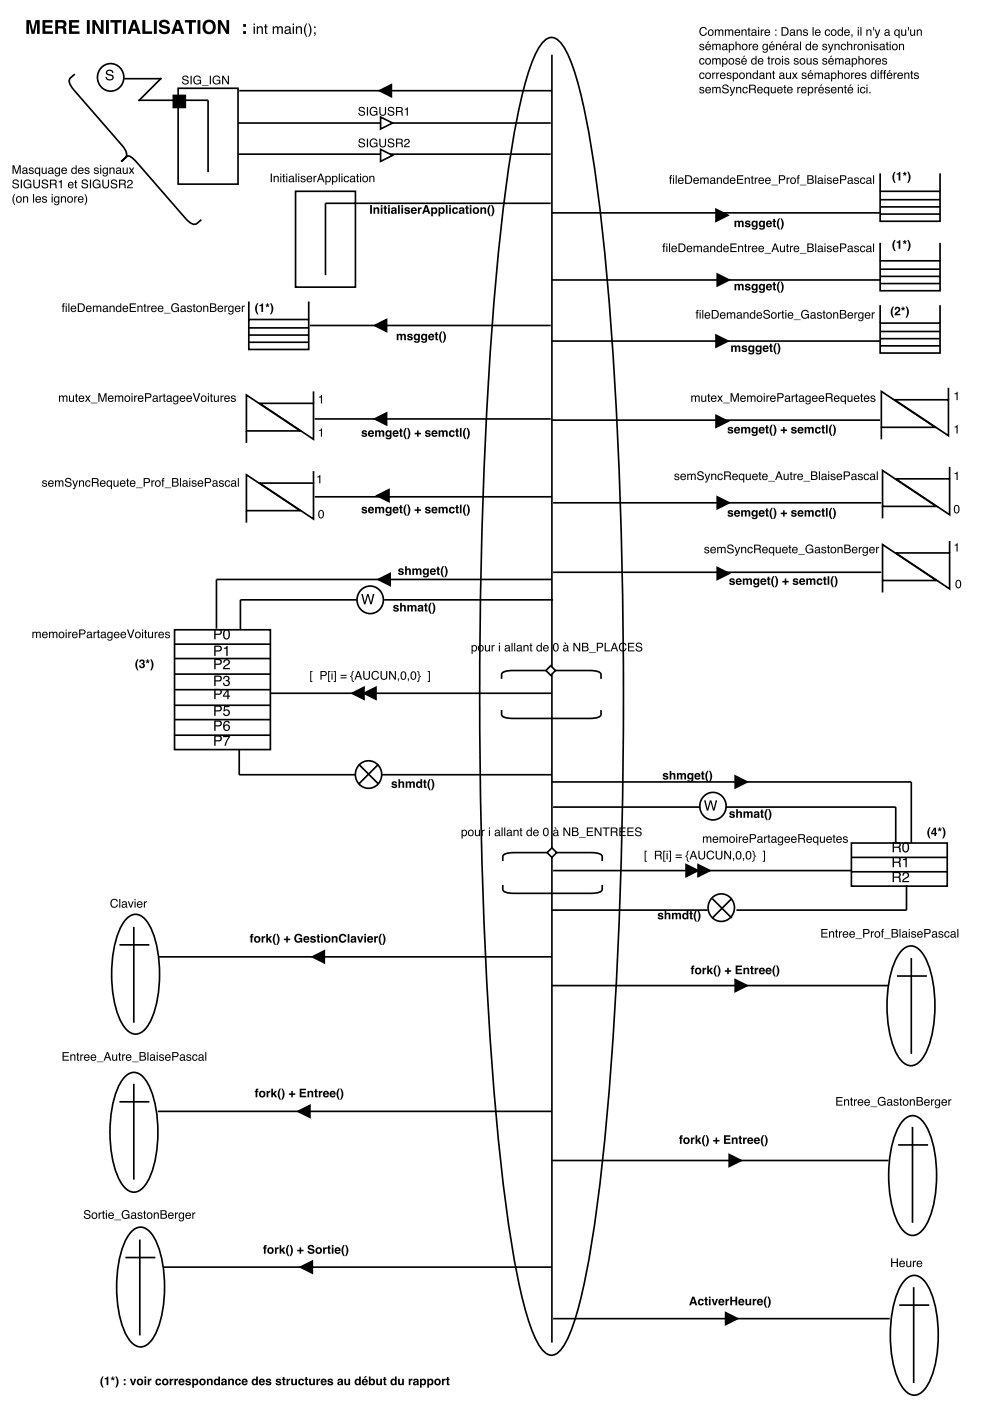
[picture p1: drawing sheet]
<svg xmlns="http://www.w3.org/2000/svg" width="210mm" height="297mm" viewBox="0 0 210 297" stroke-linecap="round" stroke-linejoin="round" font-family="sans-serif">
<g fill="none" stroke="#000" stroke-width=".35">
<path d="M114.9 9.2l1-.9 1-.4 1.1 .4 1 .9a28.2 28.2 0 0 1 3.9 9.7 289.5 289.5 0 0 1 6.1 43.4 1149.1 1149.1 0 0 1 0 170.7 289.5 289.5 0 0 1-6.1 43.4 28.2 28.2 0 0 1-3.9 9.7l-1 .9-1.1 .3-1-.3-1-.9a28.2 28.2 0 0 1-3.9-9.7 289.5 289.5 0 0 1-6.1-43.4 1149.1 1149.1 0 0 1 0-170.7 289.5 289.5 0 0 1 6.1-43.4 28.2 28.2 0 0 1 3.9-9.7zM117 11.6v273.1M186.6 36.8v3.8M199.3 36.8v3.8M62.7 40.6h12.7v20.3h-12.7zM116.8 43.1h-47.8v15.2M117 45.1h69.6M117 59.4h69.6M186.6 51.5v3.8M186.6 40.6h12.7v6.3h-12.7zM186.6 55.3h12.7v6.3h-12.7zM186.6 42.3h12.7"/>
<path d="M186.6 43.9h12.7M186.6 45.4h12.7M186.6 57.1h12.7M186.6 58.6h12.7M199.3 51.5v3.8M52.8 63.9v3.8M52.8 67.7h12.7v6.4h-12.7zM52.8 69.5h12.7M52.8 71h12.7M52.8 72.6h12.7M65.5 63.9v3.8M65.7 69h51.1"/>
<path d="M117 72.3h69.6M186.6 64.7v3.8M186.6 68.5h12.7v6.4h-12.7zM186.6 60.1h12.7M186.6 70.3h12.7M186.6 71.8h12.7M186.6 73.3h12.7M199.3 64.7v3.8M52.2 91.4v2.5M52.2 83.7l11.5 7.7h-11.5zM55 85.5h11.5v7.6zM66.5 99.9v2.5"/>
<path d="M66.5 83v2.5M66.7 88.8h50.1M117 89.1h69.6M186.9 90.6v2.5M186.9 83l11.4 7.6h-11.4zM187.1 99.7l11.5 7.7h-11.5zM189.7 84.8h11.4v7.6zM201.1 82.2v2.6M201.3 99v2.5M52.2 108.3v2.5M52.2 100.7l11.5 7.6h-11.5zM55 102.4h11.5v7.6z"/>
<path d="M66.7 105.3h50.3M117.3 106.6h69.6M187.1 115.5l11.5 7.6h-11.5zM187.1 107.4v2.5M189.9 101.5h11.4v7.6zM189.9 117.2h11.4v7.7zM201.3 114.7v2.5M75.6 127.2h-24.6v6.3M81.5 127.2h35.8M117 122.9h-71.1v10.4M117.3 121.3h69.6M187.1 123.1v2.5"/>
<path d="M57.3 147h59.7M106.3 143.9v-.8a1.05 1.05 0 0 1 1.2-.8l18.2-.1a1.65 1.65 0 0 1 1.7 .9v.8M106.3 150.5v.9a1.05 1.05 0 0 0 1.2 .8l18.2 .1a1.65 1.65 0 0 0 1.7-.9v-.9M26.8 194.8a2.46 2.46 0 0 1 3.9 0 17 17 0 0 1 3.1 10 24.5 24.5 0 0 1-1.9 11.8 4.2 4.2 0 0 1-3.1 2.7 3.3 3.3 0 0 1-2.6-1.8 21.8 21.8 0 0 1-2.5-12.7 17 17 0 0 1 3.1-10zM28.4 196.5v20.3M25.3 200.3h6.4M190.2 206.9h6.3M191.2 201.6a2.46 2.46 0 0 1 3.9 0 17 17 0 0 1 3.1 9.9 24.5 24.5 0 0 1-1.9 11.8 4.2 4.2 0 0 1-3.2 2.7 3.3 3.3 0 0 1-2.5-1.8 21.8 21.8 0 0 1-2.5-12.7 17 17 0 0 1 3.1-9.9zM193.2 203.1v20.3M25.3 233.6h6.4M26.4 228.4a2.46 2.46 0 0 1 4 0 17 17 0 0 1 3 9.9 24.5 24.5 0 0 1-1.9 11.8 4.2 4.2 0 0 1-3.1 2.7 3.3 3.3 0 0 1-2.6-1.8 21.8 21.8 0 0 1-2.4-12.7 17 17 0 0 1 3-9.9zM28.4 229.8v20.3"/>
<path d="M191.5 237.5a2.46 2.46 0 0 1 4 0 17 17 0 0 1 3 10 24.5 24.5 0 0 1-1.9 11.8 4.2 4.2 0 0 1-3.1 2.6 3.3 3.3 0 0 1-2.6-1.7 21.8 21.8 0 0 1-2.4-12.7 17 17 0 0 1 3-10zM193.5 238.9v20.4M190.4 242.7h6.4M190.7 276.7h6.3M191.9 271.4a2.46 2.46 0 0 1 3.9 0 17 17 0 0 1 3.1 10 24.5 24.5 0 0 1-1.9 11.8 4.2 4.2 0 0 1-3.1 2.6 3.3 3.3 0 0 1-2.6-1.7 21.8 21.8 0 0 1-2.5-12.7 17 17 0 0 1 3.1-10zM193.7 272.9v20.3"/>
</g>
<g fill="#000">
<path d="M67.3 101l.6-.3v1.8h-.2v-1.3h-.4zM202.4 100.3l.6-.3v1.8h-.2v-1.3h-.4z"/>
<path d="M57.4 36.8h.2v1.8h-.2zM58 37.3h.2v.2a.47 .47 0 0 1 .6-.2 .47 .47 0 0 1 .3 .5v.8h-.2v-.8a.33 .33 0 0 0-.4-.3 .33 .33 0 0 0-.3 .4v.7h-.2zM59.4 37.3h.3v1.3h-.3zM59.4 36.8h.3v.3h-.3zM60 36.9h.3v.4h.2v.2h-.2v.8l.2 .1v.2l-.5-.1v-1h-.1v-.2h.1zM60.7 37.3h.2v1.3h-.2zM60.7 36.8h.2v.3h-.2zM61.5 38.2l-.1 .1a.34 .34 0 0 0 .5 .1 .34 .34 0 0 0 .1-.4zM61.4 37.4l.6-.1 .3 .2v.9l.1 .2h-.2l-.1-.2a.44 .44 0 0 1-.8 .2 .44 .44 0 0 1 .3-.7l.5-.1a.3 .3 0 0 0-.3-.4 .3 .3 0 0 0-.3 .3h-.2zM62.7 36.8h.2v1.8h-.2zM63.2 37.3h.3v1.3h-.3zM63.2 36.8h.3v.3h-.3zM63.9 37.4l.7-.1 .2 .4h-.3a.28 .28 0 0 0-.2-.3 .28 .28 0 0 0-.3 .3l.1 .1a.56 .56 0 0 1 .6 .7 .58 .58 0 0 1-1-.3h.2a.32 .32 0 0 0 .4 .3 .32 .32 0 0 0 .3-.3l-.1-.1a.55 .55 0 0 1-.5-.2 .55 .55 0 0 1-.1-.5zM65.2 37.5a.61 .61 0 0 1 .7-.2 .61 .61 0 0 1 .3 .7h-1a.38 .38 0 0 0 .3 .5 .38 .38 0 0 0 .5-.3h.2a.67 .67 0 0 1-1 .3 .67 .67 0 0 1 0-1zM65.3 37.6l-.1 .3h.8l-.2-.4zM66.5 37.3h.2v.2l.4-.2v.2l-.4 .2v.9h-.2zM68 37.1l-.3 .8h.6zM67.9 36.8h.3l.6 1.8h-.3l-.1-.5h-.8l-.2 .5h-.2zM69.3 37.6a.44 .44 0 0 0-.1 .6 .44 .44 0 0 0 .7 0l-.1-.7zM69 37.3h.2v.2a.59 .59 0 0 1 .8-.1 .59 .59 0 0 1 .1 .8 .52 .52 0 0 1-.3 .4 .52 .52 0 0 1-.6-.1v.7h-.2zM70.7 37.6a.44 .44 0 0 0-.1 .6 .44 .44 0 0 0 .7 0l-.1-.7zM70.4 37.3h.2v.2a.59 .59 0 0 1 .8-.1 .59 .59 0 0 1 .1 .8 .52 .52 0 0 1-.3 .4 .52 .52 0 0 1-.6-.1v.7h-.2zM71.8 36.8h.3v1.8h-.3zM72.4 37.3h.2v1.3h-.2zM72.4 36.8h.2v.3h-.2zM73 37.5l.5-.2a.48 .48 0 0 1 .5 .4l-.3-.1a.47 .47 0 0 0-.7 .2 .47 .47 0 0 0 .4 .7l.4-.3h.2a.62 .62 0 0 1-.9 .4 .62 .62 0 0 1-.2-1zM74.4 38.2v.1a.34 .34 0 0 0 .4 .1 .34 .34 0 0 0 .2-.4zM74.4 37.4l.6-.1 .2 .2 .1 .9 .1 .2h-.2l-.1-.2a.44 .44 0 0 1-.8 .2 .44 .44 0 0 1 .3-.7l.4-.1a.3 .3 0 0 0-.2-.4 .3 .3 0 0 0-.4 .3h-.2zM75.7 36.9h.2v.4h.2v.2h-.2v.8l.2 .1v.2l-.4-.1v-1h-.2v-.2h.2zM76.3 37.3h.3v1.3h-.3zM76.3 36.8h.3v.3h-.3zM77.1 37.6a.44 .44 0 0 0 0 .7 .44 .44 0 0 0 .7-.2v-.3a.37 .37 0 0 0-.3-.3 .37 .37 0 0 0-.4 .1zM77 37.5a.64 .64 0 0 1 .9 0 .64 .64 0 0 1-.2 1 .64 .64 0 0 1-.9-.3zM78.3 37.3h.2v.2a.47 .47 0 0 1 .6-.2 .47 .47 0 0 1 .3 .5v.8h-.2v-.8a.33 .33 0 0 0-.4-.3 .33 .33 0 0 0-.3 .4v.7h-.2z"/>
<path d="M142.1 37.2l.4-.1v.2l-.2 .2 .2 .3h-.2v1.2h-.3v-1.2h-.1v-.1h.1zM142.7 37.7h.2v1.3h-.2zM142.7 37.2h.2v.2h-.2zM143.3 37.2h.2v1.8h-.2zM143.9 37.8a.61 .61 0 0 1 .8-.1 .61 .61 0 0 1 .2 .7h-.9a.38 .38 0 0 0 .3 .4 .38 .38 0 0 0 .4-.2h.2a.67 .67 0 0 1-1 .3 .67 .67 0 0 1 0-1.1zM144.1 37.9l-.1 .3h.7l-.2-.3zM145.5 37.4v1.4h.4a.71 .71 0 0 0 .6-.7 .71 .71 0 0 0-.6-.7zM145.3 37.2h.7a.92 .92 0 0 1 .8 .9 .92 .92 0 0 1-.8 .9h-.7zM147.2 37.8a.61 .61 0 0 1 .7-.1 .61 .61 0 0 1 .3 .7h-1a.38 .38 0 0 0 .3 .4 .38 .38 0 0 0 .5-.2h.2a.67 .67 0 0 1-1.1 .3 .67 .67 0 0 1 .1-1.1zM147.3 37.9l-.1 .3h.8l-.2-.3zM148.5 37.6h.2v.2a.43 .43 0 0 1 .7 0 .44 .44 0 0 1 .5-.2 .44 .44 0 0 1 .3 .5v.9h-.2v-1.1l-.2-.1-.3 .2v1h-.3v-1.1l-.3-.1-.2 .3v.9h-.2zM150.8 38.5l-.1 .1a.34 .34 0 0 0 .5 .2 .34 .34 0 0 0 .2-.5zM150.7 37.7l.6-.1 .3 .2v1l.2 .2h-.3l-.1-.2a.44 .44 0 0 1-.7 .1 .44 .44 0 0 1 .2-.7l.5-.1a.3 .3 0 0 0-.3-.3 .3 .3 0 0 0-.3 .3h-.2zM152 37.6h.2v.2a.47 .47 0 0 1 .5-.2 .47 .47 0 0 1 .4 .5v.9h-.3v-.9a.33 .33 0 0 0-.4-.3 .33 .33 0 0 0-.2 .5v.7h-.2zM153.6 37.9a.46 .46 0 0 0-.1 .7 .46 .46 0 0 0 .7 .1 .46 .46 0 0 0 .1-.6 .46 .46 0 0 0-.7-.2zM153.6 37.7l.4-.1 .3 .2v-.7h.2v1.9h-.2v-.2a.61 .61 0 0 1-.9 0 .61 .61 0 0 1 0-.8zM154.9 37.8a.61 .61 0 0 1 .7-.1 .61 .61 0 0 1 .3 .7h-.9a.38 .38 0 0 0 .3 .4 .38 .38 0 0 0 .4-.2h.2a.67 .67 0 0 1-1 .3 .67 .67 0 0 1 0-1.1zM155.1 37.9l-.1 .3h.7l-.2-.3zM156.3 37.2h1.3v.2h-1.1v.5h1v.2h-1v.7h1.1v.2h-1.3zM157.9 37.6h.2v.2a.47 .47 0 0 1 .6-.2 .47 .47 0 0 1 .3 .5v.9h-.2v-.9a.33 .33 0 0 0-.4-.3 .33 .33 0 0 0-.3 .5v.7h-.2zM159.4 37.3h.2v.3h.2v.2h-.2v.9l.2 .1v.2l-.4-.2v-1h-.2v-.2h.2zM160 37.6h.2v.3l.5-.3v.3l-.4 .2-.1 .9h-.2zM161 37.8a.61 .61 0 0 1 .7-.1 .61 .61 0 0 1 .3 .7h-1a.38 .38 0 0 0 .3 .4 .38 .38 0 0 0 .5-.2h.2a.67 .67 0 0 1-1 .3 .67 .67 0 0 1 0-1.1zM161.1 37.9l-.1 .3h.8l-.2-.3zM162.4 37.8a.61 .61 0 0 1 .7-.1 .61 .61 0 0 1 .3 .7h-1a.38 .38 0 0 0 .3 .4 .38 .38 0 0 0 .5-.2h.2a.67 .67 0 0 1-1 .3 .67 .67 0 0 1 0-1.1zM162.6 37.9l-.2 .3h.8l-.2-.3zM163.5 39.2h1.4v.1h-1.4zM165.1 37.2h.9a.53 .53 0 0 1 .5 .5 .53 .53 0 0 1-.5 .5h-.6v.8h-.3zM165.4 37.4v.6h.5a.32 .32 0 0 0 .4-.3 .32 .32 0 0 0-.4-.3zM166.8 37.6h.2v.3l.4-.3v.3l-.4 .2v.9h-.2zM167.9 38a.44 .44 0 0 0-.1 .7 .44 .44 0 0 0 .7-.2v-.4a.37 .37 0 0 0-.3-.3 .37 .37 0 0 0-.3 .2zM167.7 37.8a.64 .64 0 0 1 1 .1 .64 .64 0 0 1-.2 .9 .64 .64 0 0 1-1-.3zM169.1 37.2l.4-.1v.2l-.2 .2 .2 .3h-.2v1.2h-.2v-1.2h-.2v-.1h.2zM169.6 39.2h1.4v.1h-1.4zM171.4 37.4v.5h.5a.3 .3 0 0 0 .3-.3 .3 .3 0 0 0-.4-.2zM171.4 38.1v.7l.9-.2v-.2l-.2-.2zM171.2 37.2h.7a.45 .45 0 0 1 .6 .2 .45 .45 0 0 1-.3 .6 .51 .51 0 0 1 .3 .6 .51 .51 0 0 1-.6 .4h-.7zM172.8 37.2h.3v1.8h-.3zM173.6 38.5v.1a.34 .34 0 0 0 .4 .2 .34 .34 0 0 0 .2-.5zM173.6 37.7l.5-.1 .3 .2v1l.2 .2h-.3l-.1-.2a.44 .44 0 0 1-.7 .1 .44 .44 0 0 1 .3-.7l.4-.1a.3 .3 0 0 0-.3-.3 .3 .3 0 0 0-.3 .3h-.2zM174.8 37.7h.2v1.3h-.2zM174.8 37.2h.2v.2h-.2zM175.5 37.7h.7l.1 .3h-.2a.28 .28 0 0 0-.3-.2 .28 .28 0 0 0-.2 .3 .56 .56 0 0 1 .6 .8 .58 .58 0 0 1-.9-.3h.2a.32 .32 0 0 0 .3 .2 .32 .32 0 0 0 .3-.3 .55 .55 0 0 1-.6-.2 .55 .55 0 0 1 0-.6zM176.7 37.8a.61 .61 0 0 1 .8-.1 .61 .61 0 0 1 .3 .7h-1a.38 .38 0 0 0 .3 .4 .38 .38 0 0 0 .4-.2h.3a.67 .67 0 0 1-1.1 .3 .67 .67 0 0 1 0-1.1zM176.9 37.9l-.1 .3h.7l-.1-.3zM178.1 37.2h.8a.53 .53 0 0 1 .6 .5 .53 .53 0 0 1-.6 .5h-.6v.8h-.2zM178.3 37.4v.6h.5a.32 .32 0 0 0 .4-.3 .32 .32 0 0 0-.4-.3zM179.9 38.5v.1a.34 .34 0 0 0 .5 .2 .34 .34 0 0 0 .1-.5zM179.9 37.7l.6-.1 .2 .2 .1 1 .1 .2h-.2l-.1-.2a.44 .44 0 0 1-.8 .1 .44 .44 0 0 1 .3-.7l.5-.1a.3 .3 0 0 0-.3-.3 .3 .3 0 0 0-.3 .3h-.3zM181.2 37.7h.7l.2 .3h-.2a.28 .28 0 0 0-.3-.2 .28 .28 0 0 0-.2 .3 .56 .56 0 0 1 .6 .8 .58 .58 0 0 1-.9-.3h.2a.32 .32 0 0 0 .3 .2 .32 .32 0 0 0 .3-.3 .55 .55 0 0 1-.6-.2 .55 .55 0 0 1-.1-.6zM182.5 37.8l.4-.2a.48 .48 0 0 1 .6 .5l-.3-.1a.47 .47 0 0 0-.7 .2 .47 .47 0 0 0 .4 .6l.3-.3h.3a.62 .62 0 0 1-.9 .4 .62 .62 0 0 1-.2-1zM183.9 38.5v.1a.34 .34 0 0 0 .4 .2 .34 .34 0 0 0 .2-.5zM183.9 37.7l.5-.1 .3 .2v1l.2 .2h-.3l-.1-.2a.44 .44 0 0 1-.7 .1 .44 .44 0 0 1 .2-.7l.5-.1a.3 .3 0 0 0-.3-.3 .3 .3 0 0 0-.3 .3h-.2zM185.1 37.2h.2v1.8h-.2z"/>
<path d="M140.7 51.7l.4-.1v.2l-.2 .1 .2 .4h-.3v1.1h-.2v-1.1h-.2v-.2h.2zM141.3 52.1h.2v1.3h-.2zM141.3 51.6h.2v.3h-.2zM141.8 51.6h.3v1.8h-.3zM142.5 52.3a.61 .61 0 0 1 .7-.1 .61 .61 0 0 1 .3 .6h-.9a.38 .38 0 0 0 .2 .5 .38 .38 0 0 0 .5-.3h.2a.67 .67 0 0 1-1 .4 .67 .67 0 0 1 0-1.1zM142.7 52.4l-.1 .3h.7l-.2-.4zM144.1 51.8v1.4h.4a.71 .71 0 0 0 .6-.7 .71 .71 0 0 0-.6-.7zM143.8 51.6h.8a.92 .92 0 0 1 .8 .9 .92 .92 0 0 1-.8 .9h-.8zM145.7 52.3a.61 .61 0 0 1 .8-.1 .61 .61 0 0 1 .3 .6h-1a.38 .38 0 0 0 .3 .5 .38 .38 0 0 0 .4-.3h.3a.67 .67 0 0 1-1.1 .4 .67 .67 0 0 1 0-1.1zM145.9 52.4l-.1 .3h.8l-.2-.4zM147.1 52.1h.2v.2a.43 .43 0 0 1 .7 0 .44 .44 0 0 1 .5-.2 .44 .44 0 0 1 .3 .5v.8h-.2v-1l-.2-.1-.3 .2v.9h-.3v-1l-.3-.1-.2 .2v.9h-.2zM149.4 53l-.1 .1a.34 .34 0 0 0 .5 .1 .34 .34 0 0 0 .1-.4zM149.3 52.2l.6-.1 .3 .2v.9l.2 .2h-.3l-.1-.1a.44 .44 0 0 1-.8 .1 .44 .44 0 0 1 .3-.7l.5-.1a.3 .3 0 0 0-.3-.4 .3 .3 0 0 0-.3 .3h-.2zM150.6 52.1h.2v.2a.47 .47 0 0 1 .5-.2 .47 .47 0 0 1 .4 .5v.8h-.3v-.8a.33 .33 0 0 0-.4-.3 .33 .33 0 0 0-.2 .4v.7h-.2zM152.2 52.4a.46 .46 0 0 0-.1 .6 .46 .46 0 0 0 .7 .2 .46 .46 0 0 0 .1-.7 .46 .46 0 0 0-.7-.1zM152.2 52.2l.4-.1 .3 .2v-.7h.2v1.8h-.2v-.1a.61 .61 0 0 1-.9 0 .61 .61 0 0 1 0-.8zM153.5 52.3a.61 .61 0 0 1 .7-.1 .61 .61 0 0 1 .3 .6h-.9a.38 .38 0 0 0 .2 .5 .38 .38 0 0 0 .5-.3h.2a.67 .67 0 0 1-1 .4 .67 .67 0 0 1 0-1.1zM153.7 52.4l-.1 .3h.7l-.2-.4zM154.9 51.6h1.3v.2h-1.1v.6h1v.2h-1v.6h1.1v.2h-1.3zM156.5 52.1h.2v.2a.47 .47 0 0 1 .6-.2 .47 .47 0 0 1 .3 .5v.8h-.3v-.8a.33 .33 0 0 0-.4-.3 .33 .33 0 0 0-.2 .4v.7h-.2zM157.9 51.7h.3v.4h.2v.2h-.2v.9l.2 .1v.1l-.4-.1-.1-1h-.1v-.2h.1zM158.6 52.1h.2v.2l.5-.2v.2l-.4 .2-.1 .9h-.2zM159.5 52.3a.61 .61 0 0 1 .8-.1 .61 .61 0 0 1 .3 .6h-1a.38 .38 0 0 0 .3 .5 .38 .38 0 0 0 .4-.3h.3a.67 .67 0 0 1-1.1 .4 .67 .67 0 0 1 0-1.1zM159.7 52.4l-.1 .3h.8l-.2-.4zM161 52.3a.61 .61 0 0 1 .7-.1 .61 .61 0 0 1 .3 .6h-1a.38 .38 0 0 0 .3 .5 .38 .38 0 0 0 .5-.3h.2a.67 .67 0 0 1-1 .4 .67 .67 0 0 1 0-1.1zM161.1 52.4l-.1 .3h.8l-.2-.4zM162.1 53.6h1.4v.2h-1.4zM164.4 51.9l-.3 .8h.5zM164.2 51.6h.3l.7 1.8h-.3l-.2-.5h-.7l-.2 .5h-.3zM165.4 52.1h.2v1l.2 .2 .4-.2v-1h.2v1.3h-.2v-.2a.46 .46 0 0 1-.5 .3 .46 .46 0 0 1-.3-.5zM166.8 51.7h.2v.4h.3v.2h-.3v.9l.3 .1v.1l-.5-.1v-1h-.2v-.2h.2zM167.5 52.1h.2v.2l.4-.2v.2l-.4 .2v.9h-.2zM168.4 52.3a.61 .61 0 0 1 .8-.1 .61 .61 0 0 1 .3 .6h-1a.38 .38 0 0 0 .3 .5 .38 .38 0 0 0 .4-.3h.2a.67 .67 0 0 1-1 .4 .67 .67 0 0 1 0-1.1zM168.6 52.4l-.1 .3h.7l-.2-.4zM169.6 53.6h1.4v.2h-1.4zM171.4 51.8v.6h.5a.3 .3 0 0 0 .3-.3 .3 .3 0 0 0-.4-.3zM171.4 52.6v.6l.9-.1v-.2l-.2-.3zM171.2 51.6h.7a.45 .45 0 0 1 .6 .3 .45 .45 0 0 1-.3 .6 .51 .51 0 0 1 .3 .6 .51 .51 0 0 1-.6 .3h-.7zM172.8 51.6h.3v1.8h-.3zM173.6 53v.1a.34 .34 0 0 0 .4 .1 .34 .34 0 0 0 .2-.4zM173.6 52.2l.5-.1 .3 .2v.9l.2 .2h-.3l-.1-.1a.44 .44 0 0 1-.7 .1 .44 .44 0 0 1 .3-.7l.4-.1a.3 .3 0 0 0-.3-.4 .3 .3 0 0 0-.3 .3h-.2zM174.8 52.1h.2v1.3h-.2zM174.8 51.6h.2v.3h-.2zM175.5 52.2h.6l.2 .3h-.2a.28 .28 0 0 0-.3-.2 .28 .28 0 0 0-.2 .2v.1a.56 .56 0 0 1 .6 .8 .58 .58 0 0 1-.9-.4h.2a.32 .32 0 0 0 .3 .3 .32 .32 0 0 0 .3-.3 .55 .55 0 0 1-.6-.2 .55 .55 0 0 1 0-.6zM176.7 52.3a.61 .61 0 0 1 .8-.1 .61 .61 0 0 1 .3 .6h-1a.38 .38 0 0 0 .3 .5 .38 .38 0 0 0 .4-.3h.3a.67 .67 0 0 1-1.1 .4 .67 .67 0 0 1 0-1.1zM176.9 52.4l-.1 .3h.7l-.1-.4zM178.1 51.6h.8a.53 .53 0 0 1 .6 .5 .53 .53 0 0 1-.6 .6h-.6v.7h-.2zM178.3 51.8v.7h.5a.32 .32 0 0 0 .4-.4 .32 .32 0 0 0-.4-.3zM179.9 53v.1a.34 .34 0 0 0 .5 .1 .34 .34 0 0 0 .1-.4zM179.9 52.2l.6-.1 .2 .2 .1 .9 .1 .2h-.2l-.1-.1a.44 .44 0 0 1-.8 .1 .44 .44 0 0 1 .3-.7l.5-.1a.3 .3 0 0 0-.3-.4 .3 .3 0 0 0-.3 .3h-.3zM181.2 52.2h.7l.2 .3h-.2a.28 .28 0 0 0-.3-.2 .28 .28 0 0 0-.3 .2l.1 .1a.56 .56 0 0 1 .6 .8 .58 .58 0 0 1-.9-.4h.2a.32 .32 0 0 0 .3 .3 .32 .32 0 0 0 .3-.3 .55 .55 0 0 1-.6-.2 .55 .55 0 0 1-.1-.6zM182.5 52.3l.4-.2a.48 .48 0 0 1 .6 .5l-.3-.2a.47 .47 0 0 0-.7 .3 .47 .47 0 0 0 .4 .6l.3-.3h.3a.62 .62 0 0 1-.9 .4 .62 .62 0 0 1-.2-1zM183.9 53v.1a.34 .34 0 0 0 .4 .1 .34 .34 0 0 0 .2-.4zM183.9 52.2l.5-.1 .3 .2v.9l.2 .2h-.3l-.1-.1a.44 .44 0 0 1-.7 .1 .44 .44 0 0 1 .2-.7l.5-.1a.3 .3 0 0 0-.3-.4 .3 .3 0 0 0-.3 .3h-.2zM185.1 51.6h.2v1.8h-.2z"/>
<path d="M189.6 50.9h.3l-.3 1.2 .3 1.1h-.3a1.82 1.82 0 0 1 0-2.3zM190.1 51.3l.3-.1 .2-.3h.3v1.8h-.4v-1.2h-.4zM191.5 51.1l.2 .1v-.3h.2v.3l.3-.1 .1 .2-.3 .1 .2 .2-.2 .1-.2-.2-.1 .2-.2-.1 .2-.2-.3-.1zM192.4 50.9h.2a1.82 1.82 0 0 1 0 2.3h-.2l.3-1.1z"/>
<path d="M13.3 64.4l.4-.1v.2l-.2 .1 .2 .4h-.2v1.1h-.2v-1.1h-.2v-.2h.2zM13.9 64.8h.2v1.3h-.2zM13.9 64.3h.2v.3h-.2zM14.5 64.3h.2v1.8h-.2zM15.1 65a.61 .61 0 0 1 .8-.1 .61 .61 0 0 1 .3 .6h-1a.38 .38 0 0 0 .3 .5 .38 .38 0 0 0 .4-.3h.3a.67 .67 0 0 1-1.1 .4 .67 .67 0 0 1 0-1.1zM15.3 65.1l-.1 .3h.8l-.2-.4zM16.7 64.5v1.4h.5a.71 .71 0 0 0 .6-.7 .71 .71 0 0 0-.6-.7zM16.5 64.3h.7a.92 .92 0 0 1 .8 .9 .92 .92 0 0 1-.8 .9h-.7zM18.4 65a.61 .61 0 0 1 .7-.1 .61 .61 0 0 1 .3 .6h-.9a.38 .38 0 0 0 .2 .5 .38 .38 0 0 0 .5-.3h.2a.67 .67 0 0 1-1 .4 .67 .67 0 0 1 0-1.1zM18.6 65.1l-.1 .3h.7l-.2-.4zM19.7 64.8h.2v.2a.43 .43 0 0 1 .8 0 .44 .44 0 0 1 .5-.2 .44 .44 0 0 1 .3 .5v.8h-.2l-.1-1-.2-.1-.3 .2v.9h-.2l-.1-1-.3-.1-.2 .2v.9h-.2zM22 65.7v.1a.34 .34 0 0 0 .4 .1 .34 .34 0 0 0 .2-.4zM22 64.9l.5-.1 .3 .2 .1 .9 .1 .2h-.2l-.2-.1a.44 .44 0 0 1-.7 .1 .44 .44 0 0 1 .3-.7l.4-.1a.3 .3 0 0 0-.2-.4 .3 .3 0 0 0-.4 .3h-.2zM23.2 64.8h.2v.2a.47 .47 0 0 1 .6-.2 .47 .47 0 0 1 .3 .5v.8h-.2v-.8a.33 .33 0 0 0-.4-.3 .33 .33 0 0 0-.3 .4v.7h-.2zM24.9 65.1a.46 .46 0 0 0-.1 .6 .46 .46 0 0 0 .6 .2 .46 .46 0 0 0 .1-.7 .46 .46 0 0 0-.6-.1zM24.8 64.9l.4-.1 .3 .2v-.7h.2v1.8h-.2v-.1a.61 .61 0 0 1-.8 0 .61 .61 0 0 1-.1-.8zM26.1 65a.61 .61 0 0 1 .8-.1 .61 .61 0 0 1 .3 .6h-1a.38 .38 0 0 0 .3 .5 .38 .38 0 0 0 .4-.3h.3a.67 .67 0 0 1-1.1 .4 .67 .67 0 0 1 0-1.1zM26.3 65.1l-.1 .3h.7l-.1-.4zM27.5 64.3h1.3v.2h-1.1v.6h1v.2h-1v.6h1.1v.2h-1.3zM29.1 64.8h.3v.2a.47 .47 0 0 1 .5-.2 .47 .47 0 0 1 .3 .5v.8h-.2v-.8a.33 .33 0 0 0-.4-.3 .33 .33 0 0 0-.2 .4v.7h-.3zM30.6 64.4h.2v.4h.2v.2h-.2v.9l.2 .1v.1l-.4-.1v-1h-.2v-.2h.2zM31.3 64.8h.2v.2l.4-.2v.2l-.4 .2v.9h-.2zM32.2 65a.61 .61 0 0 1 .7-.1 .61 .61 0 0 1 .3 .6h-.9a.38 .38 0 0 0 .2 .5 .38 .38 0 0 0 .5-.3h.2a.67 .67 0 0 1-1 .4 .67 .67 0 0 1 0-1.1zM32.4 65.1l-.1 .3h.7l-.2-.4zM33.6 65a.61 .61 0 0 1 .7-.1 .61 .61 0 0 1 .3 .6h-.9a.38 .38 0 0 0 .3 .5 .38 .38 0 0 0 .4-.3h.2a.67 .67 0 0 1-1 .4 .67 .67 0 0 1 0-1.1zM33.8 65.1l-.1 .3h.7l-.2-.4zM34.7 66.3h1.5v.2h-1.5zM36.5 64.5a.81 .81 0 0 1 1.4 .4h-.2a.66 .66 0 0 0-1-.3 .66 .66 0 0 0-.1 1 .58 .58 0 0 0 .7 .4 .58 .58 0 0 0 .4-.6h-.6v-.2h.8v.9h-.1l-.1-.2a.89 .89 0 0 1-1.2 .1 .89 .89 0 0 1-.1-1.3zM38.5 65.7v.1a.34 .34 0 0 0 .4 .1 .34 .34 0 0 0 .2-.4zM38.5 64.9l.5-.1 .3 .2v.9l.2 .2h-.3l-.1-.1a.44 .44 0 0 1-.7 .1 .44 .44 0 0 1 .3-.7l.4-.1a.3 .3 0 0 0-.3-.4 .3 .3 0 0 0-.3 .3h-.2zM39.8 64.9h.7l.2 .3h-.2a.28 .28 0 0 0-.3-.2 .28 .28 0 0 0-.3 .2l.1 .1a.56 .56 0 0 1 .6 .8 .58 .58 0 0 1-1-.4h.2a.32 .32 0 0 0 .4 .3 .32 .32 0 0 0 .3-.3h-.1a.55 .55 0 0 1-.5-.2 .55 .55 0 0 1-.1-.6zM41 64.4h.2v.4h.3v.2h-.3v.9l.3 .1v.1l-.5-.1v-1h-.2v-.2h.2zM41.9 65.1a.44 .44 0 0 0 0 .7 .44 .44 0 0 0 .7-.2v-.3a.37 .37 0 0 0-.3-.3 .37 .37 0 0 0-.4 .1zM41.8 65a.64 .64 0 0 1 .9 .1 .64 .64 0 0 1-.2 .9 .64 .64 0 0 1-.9-.3zM43.1 64.8h.2v.2a.47 .47 0 0 1 .5-.2 .47 .47 0 0 1 .4 .5v.8h-.3v-.8a.33 .33 0 0 0-.4-.3 .33 .33 0 0 0-.2 .4v.7h-.2zM44.8 64.5v.6h.4a.3 .3 0 0 0 .4-.3 .3 .3 0 0 0-.4-.3zM44.8 65.3v.6l.8-.1 .1-.2-.2-.3zM44.5 64.3h.8a.45 .45 0 0 1 .5 .3 .45 .45 0 0 1-.2 .6 .51 .51 0 0 1 .3 .6 .51 .51 0 0 1-.6 .3h-.8zM46.3 65a.61 .61 0 0 1 .7-.1 .61 .61 0 0 1 .3 .6h-1a.38 .38 0 0 0 .3 .5 .38 .38 0 0 0 .5-.3h.2a.67 .67 0 0 1-1 .4 .67 .67 0 0 1 0-1.1zM46.5 65.1l-.1 .3h.7l-.2-.4zM47.6 64.8h.2v.2l.4-.2v.2l-.4 .2v.9h-.2zM48.5 65l.4-.2 .4 .2v-.2h.2v1.2a.58 .58 0 0 1-.4 .7 .58 .58 0 0 1-.7-.4l.5 .2a.41 .41 0 0 0 .4-.5 .63 .63 0 0 1-.9-.1 .63 .63 0 0 1 .1-.9zM48.7 65.1a.47 .47 0 0 0-.1 .6 .47 .47 0 0 0 .6 .2 .46 .46 0 0 0 .1-.6 .46 .46 0 0 0-.6-.2zM49.9 65a.61 .61 0 0 1 .8-.1 .61 .61 0 0 1 .3 .6h-1a.38 .38 0 0 0 .3 .5 .38 .38 0 0 0 .4-.3h.3a.67 .67 0 0 1-1.1 .4 .67 .67 0 0 1 0-1.1zM50.1 65.1l-.1 .3h.8l-.2-.4zM51.3 64.8h.2v.2l.4-.2v.2l-.4 .2v.9h-.2z"/>
<path d="M54.5 64.3h.3l-.3 1.2 .3 1.2h-.3a1.82 1.82 0 0 1 0-2.4zM55 64.7l.3-.1 .2-.3h.3v1.8h-.4v-1.2h-.4zM56.3 64.5l.3 .1v-.3h.2v.3l.3-.1v.2l-.2 .1 .1 .2-.1 .1-.2-.2-.2 .2-.1-.1 .2-.2-.3-.1zM57.2 64.3h.3a1.82 1.82 0 0 1 0 2.4h-.3l.4-1.2z"/>
<path d="M147.7 65.8l.4-.1v.2l-.2 .2 .2 .3h-.2v1.1h-.2v-1.1h-.2v-.2h.2zM148.3 66.2h.3v1.3h-.3zM148.3 65.7h.3v.3h-.3zM148.9 65.7h.2v1.8h-.2zM149.6 66.4a.61 .61 0 0 1 .7-.1 .61 .61 0 0 1 .3 .7h-1a.38 .38 0 0 0 .3 .4 .38 .38 0 0 0 .5-.3h.2a.67 .67 0 0 1-1.1 .4 .67 .67 0 0 1 .1-1.1zM149.7 66.5l-.1 .3h.8l-.2-.4zM151.2 65.9v1.4h.4a.71 .71 0 0 0 .6-.7 .71 .71 0 0 0-.6-.7zM150.9 65.7h.7a.92 .92 0 0 1 .8 .9 .92 .92 0 0 1-.8 .9h-.7zM152.8 66.4a.61 .61 0 0 1 .7-.1 .61 .61 0 0 1 .3 .7h-.9a.38 .38 0 0 0 .2 .4 .38 .38 0 0 0 .5-.3h.2a.67 .67 0 0 1-1 .4 .67 .67 0 0 1 0-1.1zM153 66.5l-.1 .3h.7l-.2-.4zM154.1 66.2h.2v.2a.43 .43 0 0 1 .8 0 .44 .44 0 0 1 .5-.2 .44 .44 0 0 1 .3 .5v.8h-.2l-.1-1-.2-.1-.3 .2v.9h-.2v-1l-.4-.1-.1 .2-.1 .9h-.2zM156.4 67.1v.1a.34 .34 0 0 0 .4 .2 .34 .34 0 0 0 .2-.5zM156.4 66.3l.6-.1 .2 .2 .1 1 .1 .2h-.2l-.1-.2a.44 .44 0 0 1-.8 .1 .44 .44 0 0 1 .3-.7l.4-.1a.3 .3 0 0 0-.2-.3 .3 .3 0 0 0-.4 .2h-.2zM157.6 66.2h.2v.2a.47 .47 0 0 1 .6-.2 .47 .47 0 0 1 .3 .5v.8h-.2v-.8a.33 .33 0 0 0-.4-.3 .33 .33 0 0 0-.2 .5v.6h-.3zM159.3 66.5a.46 .46 0 0 0-.1 .7 .46 .46 0 0 0 .6 .1 .46 .46 0 0 0 .1-.7 .46 .46 0 0 0-.6-.1zM159.2 66.3l.5-.1 .2 .2v-.7h.2v1.8h-.2v-.1a.61 .61 0 0 1-.8 0 .61 .61 0 0 1-.1-.8zM160.5 66.4a.61 .61 0 0 1 .8-.1 .61 .61 0 0 1 .3 .7h-1a.38 .38 0 0 0 .3 .4 .38 .38 0 0 0 .4-.3h.3a.67 .67 0 0 1-1.1 .4 .67 .67 0 0 1 0-1.1zM160.7 66.5l-.1 .3h.8l-.2-.4zM162 65.8a.72 .72 0 0 1 1.2 .5h-.2a.42 .42 0 0 0-.5-.4 .42 .42 0 0 0-.4 .4 1.47 1.47 0 0 1 1.2 .7 .74 .74 0 0 1-.8 .6 .74 .74 0 0 1-.7-.6h.2a.48 .48 0 0 0 .5 .4 .48 .48 0 0 0 .5-.4l-.1-.1a.9 .9 0 0 1-1-.8zM163.8 66.5a.44 .44 0 0 0 0 .7 .44 .44 0 0 0 .6-.1v-.4a.37 .37 0 0 0-.2-.3 .37 .37 0 0 0-.4 .1zM163.6 66.4a.64 .64 0 0 1 1 .1 .64 .64 0 0 1-.2 .9 .64 .64 0 0 1-.9-.3zM165 66.2h.2v.3l.4-.3v.2l-.4 .3v.8h-.2zM165.8 65.9h.3v.3h.2v.2h-.2v.9l.2 .1v.1l-.4-.1-.1-1h-.1v-.2h.1zM166.5 66.2h.2v1.3h-.2zM166.5 65.7h.2v.3h-.2zM167.2 66.4a.61 .61 0 0 1 .7-.1 .61 .61 0 0 1 .3 .7h-1a.38 .38 0 0 0 .3 .4 .38 .38 0 0 0 .5-.3h.2a.67 .67 0 0 1-1 .4 .67 .67 0 0 1 0-1.1zM167.3 66.5l-.1 .3h.8l-.2-.4zM168.3 67.7h1.4v.2h-1.4zM170.1 65.9a.81 .81 0 0 1 1.4 .4h-.3a.66 .66 0 0 0-.9-.3 .66 .66 0 0 0-.1 1 .58 .58 0 0 0 .6 .4 .58 .58 0 0 0 .5-.6h-.6v-.2h.8v.9h-.1l-.1-.2a.89 .89 0 0 1-1.2 .1 .89 .89 0 0 1-.1-1.3zM172.1 67.1l-.1 .1a.34 .34 0 0 0 .5 .2 .34 .34 0 0 0 .1-.5zM172 66.3l.6-.1 .3 .2v1l.2 .2h-.3l-.1-.2a.44 .44 0 0 1-.8 .1 .44 .44 0 0 1 .3-.7l.5-.1a.3 .3 0 0 0-.3-.3 .3 .3 0 0 0-.3 .2h-.2zM173.4 66.3h.6l.2 .3h-.2a.28 .28 0 0 0-.3-.2 .28 .28 0 0 0-.2 .2v.1a.56 .56 0 0 1 .6 .8 .58 .58 0 0 1-.9-.4h.2a.32 .32 0 0 0 .3 .3 .32 .32 0 0 0 .3-.3 .55 .55 0 0 1-.6-.2 .55 .55 0 0 1 0-.6zM174.6 65.9h.2v.3h.2v.2h-.2v.9l.2 .1v.1l-.4-.1v-1h-.2v-.2h.2zM175.5 66.5a.44 .44 0 0 0-.1 .7 .44 .44 0 0 0 .7-.1v-.4a.37 .37 0 0 0-.2-.3 .37 .37 0 0 0-.4 .1zM175.3 66.4a.64 .64 0 0 1 1 .1 .64 .64 0 0 1-.2 .9 .64 .64 0 0 1-.9-.3zM176.6 66.2h.3v.2a.47 .47 0 0 1 .5-.2 .47 .47 0 0 1 .3 .5v.8h-.2v-.8a.33 .33 0 0 0-.4-.3 .33 .33 0 0 0-.2 .5v.6h-.3zM178.3 65.9v.6h.5a.3 .3 0 0 0 .4-.3 .3 .3 0 0 0-.4-.3zM178.3 66.7v.6l.9-.1v-.2l-.1-.3zM178.1 65.7h.8a.45 .45 0 0 1 .5 .3 .45 .45 0 0 1-.2 .6 .51 .51 0 0 1 .3 .6 .51 .51 0 0 1-.6 .3h-.8zM179.8 66.4a.61 .61 0 0 1 .8-.1 .61 .61 0 0 1 .3 .7h-1a.38 .38 0 0 0 .3 .4 .38 .38 0 0 0 .4-.3h.3a.67 .67 0 0 1-1.1 .4 .67 .67 0 0 1 0-1.1zM180 66.5l-.1 .3h.8l-.2-.4zM181.2 66.2h.2v.3l.4-.3v.2l-.4 .3v.8h-.2zM182.1 66.4l.4-.2 .4 .2v-.2h.2v1.2a.58 .58 0 0 1-.5 .7 .58 .58 0 0 1-.6-.4l.5 .2a.41 .41 0 0 0 .4-.5 .63 .63 0 0 1-1-.1 .63 .63 0 0 1 .2-.9zM182.3 66.5a.47 .47 0 0 0-.1 .6 .47 .47 0 0 0 .5 .2 .46 .46 0 0 0 .2-.6 .46 .46 0 0 0-.6-.2zM183.5 66.4a.61 .61 0 0 1 .8-.1 .61 .61 0 0 1 .2 .7h-.9a.38 .38 0 0 0 .3 .4 .38 .38 0 0 0 .4-.3h.2a.67 .67 0 0 1-1 .4 .67 .67 0 0 1 0-1.1zM183.7 66.5l-.1 .3h.7l-.2-.4zM184.8 66.2h.2v.3l.5-.3v.2l-.4 .3-.1 .8h-.2z"/>
<path d="M12.5 83.9h.2v.1a.43 .43 0 0 1 .8 0 .44 .44 0 0 1 .5-.1 .44 .44 0 0 1 .3 .4v.9h-.2l-.1-1-.2-.2-.3 .2v1h-.2v-1.1h-.4l-.1 .2-.1 .9h-.2zM14.6 83.9h.2l.1 .9 .2 .2 .3-.2 .1-.9h.2v1.3h-.2v-.2a.46 .46 0 0 1-.5 .2 .46 .46 0 0 1-.4-.4zM16.1 83.5h.2v.4h.2v.1h-.2v.9l.2 .1v.2l-.4-.2v-1h-.2v-.1h.2zM16.8 84a.61 .61 0 0 1 .8-.1 .61 .61 0 0 1 .3 .7h-1a.38 .38 0 0 0 .3 .4 .38 .38 0 0 0 .4-.2h.3a.67 .67 0 0 1-1.1 .3 .67 .67 0 0 1 0-1.1zM17 84.1l-.1 .3h.7l-.1-.3zM18 83.9h.3l.3 .4 .3-.4h.3l-.5 .6 .5 .7h-.3l-.3-.5-.3 .5h-.3l.5-.7zM19.3 85.4h1.4v.1h-1.4zM20.8 83.4h.4l.5 1.5 .5-1.5h.4v1.8h-.2v-1.5l-.6 1.5h-.2l-.5-1.5v1.5h-.3zM23 84a.61 .61 0 0 1 .8-.1 .61 .61 0 0 1 .3 .7h-1a.38 .38 0 0 0 .3 .4 .38 .38 0 0 0 .4-.2h.3a.67 .67 0 0 1-1.1 .3 .67 .67 0 0 1 0-1.1zM23.2 84.1l-.1 .3h.7l-.1-.3zM24.3 83.9h.3v.1a.43 .43 0 0 1 .7 0 .44 .44 0 0 1 .5-.1 .44 .44 0 0 1 .3 .4v.9h-.2v-1l-.2-.2-.3 .2v1h-.3v-1.1h-.3l-.2 .2v.9h-.3zM26.7 84.2a.44 .44 0 0 0 0 .7 .44 .44 0 0 0 .7-.2v-.4a.37 .37 0 0 0-.3-.3 .37 .37 0 0 0-.4 .2zM26.5 84a.64 .64 0 0 1 1 .1 .64 .64 0 0 1-.2 1 .64 .64 0 0 1-.9-.4zM27.9 83.9h.2v1.3h-.2zM27.9 83.4h.2v.2h-.2zM28.4 83.9h.3v.2l.4-.3v.3l-.4 .2v.9h-.3zM29.4 84a.61 .61 0 0 1 .7-.1 .61 .61 0 0 1 .3 .7h-1a.38 .38 0 0 0 .3 .4 .38 .38 0 0 0 .5-.2h.2a.67 .67 0 0 1-1 .3 .67 .67 0 0 1 0-1.1zM29.6 84.1l-.1 .3h.7l-.2-.3zM30.7 83.4h.9a.53 .53 0 0 1 .5 .5 .53 .53 0 0 1-.5 .5h-.6v.8h-.3zM31 83.6v.6h.5a.32 .32 0 0 0 .4-.3 .32 .32 0 0 0-.4-.3zM32.6 84.7v.1a.34 .34 0 0 0 .4 .2 .34 .34 0 0 0 .2-.5zM32.5 83.9h.6l.3 .1v1l.2 .2h-.3l-.1-.2a.44 .44 0 0 1-.7 .1 .44 .44 0 0 1 .2-.7l.5-.1a.3 .3 0 0 0-.3-.3 .3 .3 0 0 0-.3 .3h-.2zM33.8 83.9h.2v.2l.4-.3v.3l-.4 .2v.9h-.2zM34.7 83.5h.2v.4h.2v.1h-.2v.9l.2 .1v.2l-.4-.2v-1h-.2v-.1h.2zM35.5 84.7v.1a.34 .34 0 0 0 .5 .2 .34 .34 0 0 0 .1-.5zM35.5 83.9h.6l.2 .1 .1 1 .1 .2h-.2l-.1-.2a.44 .44 0 0 1-.8 .1 .44 .44 0 0 1 .3-.7l.5-.1a.3 .3 0 0 0-.3-.3 .3 .3 0 0 0-.3 .3h-.3zM36.8 84l.4-.2 .4 .2v-.1h.2v1.2a.58 .58 0 0 1-.4 .6 .58 .58 0 0 1-.7-.3l.5 .2a.41 .41 0 0 0 .4-.6 .63 .63 0 0 1-.9-.1 .63 .63 0 0 1 .1-.9zM37 84.1a.47 .47 0 0 0-.1 .6 .47 .47 0 0 0 .6 .2 .46 .46 0 0 0 .1-.6 .46 .46 0 0 0-.6-.2zM38.3 84a.61 .61 0 0 1 .7-.1 .61 .61 0 0 1 .3 .7h-1a.38 .38 0 0 0 .3 .4 .38 .38 0 0 0 .5-.2h.2a.67 .67 0 0 1-1 .3 .67 .67 0 0 1 0-1.1zM38.4 84.1l-.1 .3h.8l-.2-.3zM39.7 84a.61 .61 0 0 1 .7-.1 .61 .61 0 0 1 .3 .7h-1a.38 .38 0 0 0 .3 .4 .38 .38 0 0 0 .5-.2h.2a.67 .67 0 0 1-1 .3 .67 .67 0 0 1 0-1.1zM39.8 84.1l-.1 .3h.8l-.2-.3zM40.9 83.4h.2l.6 1.5 .5-1.5h.3l-.7 1.8h-.3zM42.9 84.2a.44 .44 0 0 0 0 .7 .44 .44 0 0 0 .7-.2v-.4a.37 .37 0 0 0-.3-.3 .37 .37 0 0 0-.4 .2zM42.7 84a.64 .64 0 0 1 1 .1 .64 .64 0 0 1-.2 1 .64 .64 0 0 1-.9-.4zM44.1 83.9h.2v1.3h-.2zM44.1 83.4h.2v.2h-.2zM44.7 83.5h.2v.4h.2v.1h-.2v.9l.2 .1v.2l-.4-.2v-1h-.2v-.1h.2zM45.3 83.9h.3v.9l.2 .2 .3-.2 .1-.9h.2v1.3h-.2v-.2a.46 .46 0 0 1-.5 .2 .46 .46 0 0 1-.4-.4zM46.8 83.9h.2v.2l.4-.3v.3l-.4 .2v.9h-.2zM47.7 84a.61 .61 0 0 1 .7-.1 .61 .61 0 0 1 .3 .7h-.9a.38 .38 0 0 0 .2 .4 .38 .38 0 0 0 .5-.2h.2a.67 .67 0 0 1-1 .3 .67 .67 0 0 1 0-1.1zM47.9 84.1l-.1 .3h.7l-.2-.3zM49.1 83.9h.7l.2 .3h-.2a.28 .28 0 0 0-.3-.2 .28 .28 0 0 0-.3 .3h.1a.56 .56 0 0 1 .6 .8 .58 .58 0 0 1-1-.3h.2a.32 .32 0 0 0 .4 .3 .32 .32 0 0 0 .3-.3l-.1-.1a.55 .55 0 0 1-.5-.2 .55 .55 0 0 1-.1-.6z"/>
<path d="M146.6 83.9h.2v.1a.43 .43 0 0 1 .7 0 .44 .44 0 0 1 .5-.1 .44 .44 0 0 1 .4 .4v.9h-.3v-1l-.2-.2-.3 .2v1h-.3v-1.1h-.3l-.2 .2v.9h-.2zM148.7 83.9h.2v.9l.3 .2 .3-.2v-.9h.2v1.3h-.2v-.2a.46 .46 0 0 1-.5 .2 .46 .46 0 0 1-.3-.4zM150.1 83.5h.3v.4h.2v.1h-.2v.9l.2 .1v.2l-.5-.2v-1h-.1v-.1h.1zM150.9 84a.61 .61 0 0 1 .7-.1 .61 .61 0 0 1 .3 .7h-.9a.38 .38 0 0 0 .2 .4 .38 .38 0 0 0 .5-.2h.2a.67 .67 0 0 1-1 .3 .67 .67 0 0 1 0-1.1zM151.1 84.1l-.1 .3h.7l-.2-.3zM152.1 83.9h.3l.3 .4 .3-.4h.3l-.5 .6 .5 .7h-.3l-.3-.5-.4 .5h-.2l.4-.7zM153.3 85.4h1.4v.1h-1.4zM154.9 83.4h.4l.5 1.5 .5-1.5h.4v1.8h-.3v-1.5l-.5 1.5h-.2l-.6-1.5v1.5h-.2zM157.1 84a.61 .61 0 0 1 .7-.1 .61 .61 0 0 1 .3 .7h-.9a.38 .38 0 0 0 .2 .4 .38 .38 0 0 0 .5-.2h.2a.67 .67 0 0 1-1 .3 .67 .67 0 0 1 0-1.1zM157.3 84.1l-.1 .3h.7l-.2-.3zM158.4 83.9h.2v.1a.43 .43 0 0 1 .8 0 .44 .44 0 0 1 .5-.1 .44 .44 0 0 1 .3 .4v.9h-.2l-.1-1-.2-.2-.3 .2v1h-.2v-1.1h-.4l-.1 .2-.1 .9h-.2zM160.8 84.2a.44 .44 0 0 0-.1 .7 .44 .44 0 0 0 .7-.2v-.4a.37 .37 0 0 0-.3-.3 .37 .37 0 0 0-.3 .2zM160.6 84a.64 .64 0 0 1 1 .1 .64 .64 0 0 1-.2 1 .64 .64 0 0 1-1-.4zM161.9 83.9h.3v1.3h-.3zM161.9 83.4h.3v.2h-.3zM162.5 83.9h.2v.2l.4-.3v.3l-.4 .2v.9h-.2zM163.4 84a.61 .61 0 0 1 .8-.1 .61 .61 0 0 1 .3 .7h-1a.38 .38 0 0 0 .3 .4 .38 .38 0 0 0 .4-.2h.3a.67 .67 0 0 1-1.1 .3 .67 .67 0 0 1 0-1.1zM163.6 84.1l-.1 .3h.7l-.1-.3zM164.8 83.4h.8a.53 .53 0 0 1 .6 .5 .53 .53 0 0 1-.6 .5h-.6v.8h-.2zM165 83.6v.6h.5a.32 .32 0 0 0 .4-.3 .32 .32 0 0 0-.4-.3zM166.6 84.7v.1a.34 .34 0 0 0 .5 .2 .34 .34 0 0 0 .1-.5zM166.6 83.9h.6l.2 .1 .1 1 .1 .2h-.2l-.1-.2a.44 .44 0 0 1-.8 .1 .44 .44 0 0 1 .3-.7l.5-.1a.3 .3 0 0 0-.3-.3 .3 .3 0 0 0-.3 .3h-.3zM167.9 83.9h.2v.2l.4-.3v.3l-.4 .2v.9h-.2zM168.7 83.5h.3v.4h.2v.1h-.2v.9l.2 .1v.2l-.4-.2-.1-1h-.1v-.1h.1zM169.6 84.7v.1a.34 .34 0 0 0 .4 .2 .34 .34 0 0 0 .2-.5zM169.6 83.9h.5l.3 .1v1l.2 .2h-.3l-.1-.2a.44 .44 0 0 1-.7 .1 .44 .44 0 0 1 .3-.7l.4-.1a.3 .3 0 0 0-.3-.3 .3 .3 0 0 0-.3 .3h-.2zM170.9 84l.4-.2 .4 .2v-.1h.2v1.2a.58 .58 0 0 1-.5 .6 .58 .58 0 0 1-.6-.3l.5 .2a.41 .41 0 0 0 .4-.6 .63 .63 0 0 1-.9-.1 .63 .63 0 0 1 .1-.9zM171.1 84.1a.47 .47 0 0 0-.1 .6 .47 .47 0 0 0 .5 .2 .46 .46 0 0 0 .2-.6 .46 .46 0 0 0-.6-.2zM172.3 84a.61 .61 0 0 1 .8-.1 .61 .61 0 0 1 .3 .7h-1a.38 .38 0 0 0 .3 .4 .38 .38 0 0 0 .4-.2h.2a.67 .67 0 0 1-1 .3 .67 .67 0 0 1 0-1.1zM172.5 84.1l-.1 .3h.7l-.2-.3zM173.7 84a.61 .61 0 0 1 .8-.1 .61 .61 0 0 1 .3 .7h-1a.38 .38 0 0 0 .3 .4 .38 .38 0 0 0 .4-.2h.2a.67 .67 0 0 1-1 .3 .67 .67 0 0 1 0-1.1zM173.9 84.1l-.1 .3h.7l-.2-.3zM175.3 83.6v.6h.6a.31 .31 0 0 0 .4-.3 .31 .31 0 0 0-.4-.3zM175.1 83.4h.8a.5 .5 0 0 1 .6 .3 .5 .5 0 0 1-.2 .6l.2 .2 .1 .7h-.3l-.1-.7-.3-.1h-.6v.8h-.2zM177 84a.61 .61 0 0 1 .7-.1 .61 .61 0 0 1 .3 .7h-1a.38 .38 0 0 0 .3 .4 .38 .38 0 0 0 .5-.2h.2a.67 .67 0 0 1-1 .3 .67 .67 0 0 1 0-1.1zM177.1 84.1l-.1 .3h.8l-.2-.3zM178.5 84.2l-.1 .1a.44 .44 0 0 0 .1 .6 .44 .44 0 0 0 .5 0 .44 .44 0 0 0 .1-.5l-.1-.3zM178.3 84l.4-.2 .4 .2v-.1h.3v1.8h-.3v-.7a.64 .64 0 0 1-.9-.1 .64 .64 0 0 1 .1-.9zM179.7 83.9h.2v.9l.3 .2 .3-.2v-.9h.2v1.3h-.2v-.2a.46 .46 0 0 1-.5 .2 .46 .46 0 0 1-.3-.4zM181.2 84a.61 .61 0 0 1 .7-.1 .61 .61 0 0 1 .3 .7h-.9a.38 .38 0 0 0 .2 .4 .38 .38 0 0 0 .5-.2h.2a.67 .67 0 0 1-1 .3 .67 .67 0 0 1 0-1.1zM181.4 84.1l-.1 .3h.7l-.2-.3zM182.5 83.5h.3v.4h.2v.1h-.2v.9l.2 .1v.2l-.4-.2-.1-1h-.1v-.1h.1zM183.3 84a.61 .61 0 0 1 .7-.1 .61 .61 0 0 1 .3 .7h-.9a.38 .38 0 0 0 .3 .4 .38 .38 0 0 0 .4-.2h.2a.67 .67 0 0 1-1 .3 .67 .67 0 0 1 0-1.1zM183.5 84.1l-.1 .3h.7l-.2-.3zM184.7 83.9h.7l.2 .3h-.2a.28 .28 0 0 0-.3-.2 .28 .28 0 0 0-.3 .3h.1a.56 .56 0 0 1 .6 .8 .58 .58 0 0 1-1-.3h.2a.32 .32 0 0 0 .4 .3 .32 .32 0 0 0 .3-.3l-.1-.1a.55 .55 0 0 1-.5-.2 .55 .55 0 0 1-.1-.6z"/>
<path d="M9.1 101.9h.7l.2 .3h-.3a.28 .28 0 0 0-.2-.2 .28 .28 0 0 0-.3 .3h.1a.56 .56 0 0 1 .6 .8 .58 .58 0 0 1-1-.3h.2a.32 .32 0 0 0 .3 .2 .32 .32 0 0 0 .4-.3h-.1a.55 .55 0 0 1-.5-.2 .55 .55 0 0 1-.1-.6zM10.4 102a.61 .61 0 0 1 .7-.1 .61 .61 0 0 1 .3 .7h-1a.38 .38 0 0 0 .3 .4 .38 .38 0 0 0 .5-.2h.2a.67 .67 0 0 1-1.1 .3 .67 .67 0 0 1 .1-1.1zM10.5 102.1l-.1 .3h.8l-.2-.3zM11.7 101.9h.2v.1a.43 .43 0 0 1 .7 0 .44 .44 0 0 1 .5-.2 .44 .44 0 0 1 .3 .5v.9h-.2v-1.1l-.2-.1-.3 .2v1h-.3v-1.1l-.3-.1-.2 .3v.9h-.2zM14 101.5a.72 .72 0 0 1 1.1 .4h-.2a.42 .42 0 0 0-.4-.4 .42 .42 0 0 0-.4 .4 1.47 1.47 0 0 1 1.1 .8 .74 .74 0 0 1-.8 .5 .74 .74 0 0 1-.7-.6h.3a.48 .48 0 0 0 .5 .4 .48 .48 0 0 0 .4-.4v-.1a.9 .9 0 0 1-1.1-.8zM15.3 101.9h.3l.3 1 .4-1h.2l-.2 .7a1.02 1.02 0 0 1-.8 1.1v-.2h.2l.1-.3zM16.7 101.9h.3v.1a.47 .47 0 0 1 .5-.2 .47 .47 0 0 1 .3 .5v.9h-.2v-.9a.33 .33 0 0 0-.4-.3 .33 .33 0 0 0-.2 .5v.7h-.3zM18.2 102l.5-.2a.48 .48 0 0 1 .5 .5l-.3-.1a.47 .47 0 0 0-.7 .2 .47 .47 0 0 0 .4 .6l.4-.3h.2a.62 .62 0 0 1-.9 .4 .62 .62 0 0 1-.2-.9zM19.7 101.6v.6h.6a.31 .31 0 0 0 .4-.3 .31 .31 0 0 0-.4-.3zM19.5 101.4h.8a.5 .5 0 0 1 .6 .3 .5 .5 0 0 1-.2 .6l.2 .2 .1 .7h-.3l-.1-.7-.3-.1h-.6v.8h-.2zM21.3 102a.61 .61 0 0 1 .8-.1 .61 .61 0 0 1 .3 .7h-1a.38 .38 0 0 0 .3 .4 .38 .38 0 0 0 .5-.2h.2a.67 .67 0 0 1-1.1 .3 .67 .67 0 0 1 0-1.1zM21.5 102.1l-.1 .3h.8l-.2-.3zM22.9 102.1l-.1 .2a.44 .44 0 0 0 0 .6 .44 .44 0 0 0 .6 0 .44 .44 0 0 0 .1-.6l-.2-.2zM22.7 102l.4-.2 .4 .2v-.1h.2v1.8h-.2v-.7a.64 .64 0 0 1-.9-.1 .64 .64 0 0 1 .1-.9zM24.1 101.9h.2v.9l.2 .2 .4-.2v-.9h.2v1.3h-.2v-.2a.46 .46 0 0 1-.5 .2 .46 .46 0 0 1-.3-.4zM25.6 102a.61 .61 0 0 1 .7-.1 .61 .61 0 0 1 .3 .7h-1a.38 .38 0 0 0 .3 .4 .38 .38 0 0 0 .5-.2h.2a.67 .67 0 0 1-1 .3 .67 .67 0 0 1 0-1.1zM25.8 102.1l-.2 .3h.8l-.2-.3zM26.9 101.5h.3v.4h.2v.1h-.2v.9l.2 .1v.2l-.5-.2v-1h-.1v-.1h.1zM27.7 102a.61 .61 0 0 1 .7-.1 .61 .61 0 0 1 .3 .7h-.9a.38 .38 0 0 0 .2 .4 .38 .38 0 0 0 .5-.2h.2a.67 .67 0 0 1-1 .3 .67 .67 0 0 1 0-1.1zM27.9 102.1l-.1 .3h.7l-.2-.3zM28.8 103.4h1.4v.1h-1.4zM30.5 101.4h.8a.53 .53 0 0 1 .5 .5 .53 .53 0 0 1-.5 .5h-.6v.8h-.2zM30.7 101.6v.6h.5a.32 .32 0 0 0 .4-.3 .32 .32 0 0 0-.4-.3zM32.1 101.9h.2v.2l.4-.3v.3l-.4 .2v.9h-.2zM33.2 102.2a.44 .44 0 0 0-.1 .7 .44 .44 0 0 0 .7-.2v-.4a.37 .37 0 0 0-.2-.3 .37 .37 0 0 0-.4 .2zM33 102a.64 .64 0 0 1 1 .1 .64 .64 0 0 1-.2 .9 .64 .64 0 0 1-.9-.3zM34.5 101.4l.4-.1v.2l-.3 .2 .3 .3h-.3v1.2h-.2v-1.2h-.2v-.1h.2zM34.9 103.4h1.4v.1h-1.4zM36.7 101.6v.5h.5a.3 .3 0 0 0 .4-.3 .3 .3 0 0 0-.4-.2zM36.7 102.3v.7l.9-.2v-.2l-.1-.2zM36.5 101.4h.8a.45 .45 0 0 1 .5 .3 .45 .45 0 0 1-.2 .5 .51 .51 0 0 1 .3 .6 .51 .51 0 0 1-.6 .4h-.8zM38.2 101.4h.2v1.8h-.2zM38.9 102.7v.1a.34 .34 0 0 0 .4 .2 .34 .34 0 0 0 .2-.5zM38.9 101.9l.6-.1 .2 .2 .1 1 .1 .2h-.2l-.1-.2a.44 .44 0 0 1-.8 .1 .44 .44 0 0 1 .3-.7l.4-.1a.3 .3 0 0 0-.2-.3 .3 .3 0 0 0-.4 .3h-.2zM40.1 101.9h.3v1.3h-.3zM40.1 101.4h.3v.2h-.3zM40.8 101.9h.7l.2 .3h-.3a.28 .28 0 0 0-.2-.2 .28 .28 0 0 0-.3 .3h.1a.56 .56 0 0 1 .6 .8 .58 .58 0 0 1-1-.3h.2a.32 .32 0 0 0 .4 .2 .32 .32 0 0 0 .3-.3h-.1a.55 .55 0 0 1-.5-.2 .55 .55 0 0 1-.1-.6zM42.1 102a.61 .61 0 0 1 .7-.1 .61 .61 0 0 1 .3 .7h-1a.38 .38 0 0 0 .3 .4 .38 .38 0 0 0 .5-.2h.2a.67 .67 0 0 1-1 .3 .67 .67 0 0 1 0-1.1zM42.2 102.1l-.1 .3h.8l-.2-.3zM43.4 101.4h.8a.53 .53 0 0 1 .6 .5 .53 .53 0 0 1-.6 .5h-.5v.8h-.3zM43.7 101.6v.6h.5a.32 .32 0 0 0 .3-.3 .32 .32 0 0 0-.3-.3zM45.3 102.7l-.1 .1a.34 .34 0 0 0 .5 .2 .34 .34 0 0 0 .1-.5zM45.2 101.9l.6-.1 .3 .2v1l.2 .2h-.3l-.1-.2a.44 .44 0 0 1-.8 .1 .44 .44 0 0 1 .3-.7l.5-.1a.3 .3 0 0 0-.3-.3 .3 .3 0 0 0-.3 .3h-.2zM46.6 101.9h.7l.1 .3h-.2a.28 .28 0 0 0-.3-.2 .28 .28 0 0 0-.2 .3 .56 .56 0 0 1 .6 .8 .58 .58 0 0 1-.9-.3h.2a.32 .32 0 0 0 .3 .2 .32 .32 0 0 0 .3-.3 .55 .55 0 0 1-.6-.2 .55 .55 0 0 1 0-.6zM47.8 102l.5-.2a.48 .48 0 0 1 .5 .5l-.3-.1a.47 .47 0 0 0-.7 .2 .47 .47 0 0 0 .4 .6l.4-.3h.2a.62 .62 0 0 1-.9 .4 .62 .62 0 0 1-.2-.9zM49.2 102.7v.1a.34 .34 0 0 0 .4 .2 .34 .34 0 0 0 .2-.5zM49.2 101.9l.5-.1 .3 .2 .1 1 .1 .2h-.3l-.1-.2a.44 .44 0 0 1-.7 .1 .44 .44 0 0 1 .3-.7l.4-.1a.3 .3 0 0 0-.3-.3 .3 .3 0 0 0-.3 .3h-.2zM50.4 101.4h.2v1.8h-.2z"/>
<path d="M67.7 108.3a.64 .64 0 0 1 .8-.1 .64 .64 0 0 1 .2 .8 .66 .66 0 0 1-.6 .9 .66 .66 0 0 1-.6-.9zM67.9 108.4a.93 .93 0 0 0 .2 1.3 .86 .86 0 0 0 0-1.4z"/>
<path d="M143.1 100.5h.7l.2 .3h-.2a.28 .28 0 0 0-.3-.2 .28 .28 0 0 0-.3 .3h.1a.56 .56 0 0 1 .6 .8 .58 .58 0 0 1-.9-.3h.2a.32 .32 0 0 0 .3 .2 .32 .32 0 0 0 .3-.3 .55 .55 0 0 1-.6-.2 .55 .55 0 0 1-.1-.6zM144.4 100.6a.61 .61 0 0 1 .7-.1 .61 .61 0 0 1 .3 .7h-.9a.38 .38 0 0 0 .3 .4 .38 .38 0 0 0 .4-.2h.2a.67 .67 0 0 1-1 .3 .67 .67 0 0 1 0-1.1zM144.6 100.7l-.1 .3h.7l-.2-.4zM145.7 100.4h.2v.2a.43 .43 0 0 1 .8 0 .44 .44 0 0 1 .5-.2 .44 .44 0 0 1 .3 .5v.9h-.2v-1.1l-.3-.1-.3 .2v1h-.2v-1.1l-.3-.1-.2 .2-.1 1h-.2zM148 100.1a.72 .72 0 0 1 1.2 .4h-.2a.42 .42 0 0 0-.5-.4 .42 .42 0 0 0-.4 .4 1.47 1.47 0 0 1 1.1 .8 .74 .74 0 0 1-.7 .5 .74 .74 0 0 1-.7-.6h.2a.48 .48 0 0 0 .5 .4 .48 .48 0 0 0 .5-.4l-.1-.1a.9 .9 0 0 1-1-.8zM149.4 100.4h.2l.4 1.1 .4-1.1h.2l-.3 .8a1.02 1.02 0 0 1-.7 1.1l-.1-.2h.2l.2-.3zM150.8 100.4h.2v.2a.47 .47 0 0 1 .6-.2 .47 .47 0 0 1 .3 .5v.9h-.3v-.9a.33 .33 0 0 0-.3-.3 .33 .33 0 0 0-.3 .5v.7h-.2zM152.3 100.6l.4-.2a.48 .48 0 0 1 .5 .5l-.2-.1a.47 .47 0 0 0-.7 .2 .47 .47 0 0 0 .4 .6l.3-.3h.2a.62 .62 0 0 1-.9 .4 .62 .62 0 0 1-.1-1zM153.8 100.2v.6h.5a.31 .31 0 0 0 .4-.3 .31 .31 0 0 0-.3-.3zM153.5 99.9h.9a.5 .5 0 0 1 .6 .4 .5 .5 0 0 1-.3 .6l.2 .2 .1 .7h-.3v-.7l-.4-.1h-.5v.8h-.3zM155.4 100.6a.61 .61 0 0 1 .7-.1 .61 .61 0 0 1 .3 .7h-.9a.38 .38 0 0 0 .3 .4 .38 .38 0 0 0 .4-.2h.2a.67 .67 0 0 1-1 .3 .67 .67 0 0 1 0-1.1zM155.6 100.7l-.1 .3h.7l-.2-.4zM157 100.7l-.1 .2a.44 .44 0 0 0 0 .6 .44 .44 0 0 0 .6 0 .44 .44 0 0 0 .1-.6l-.2-.2zM156.8 100.6l.4-.2 .4 .2v-.2h.2v1.9h-.2v-.7a.64 .64 0 0 1-.9-.1 .64 .64 0 0 1 .1-.9zM158.1 100.4h.2l.1 1 .2 .2 .3-.2 .1-1h.2v1.4h-.2v-.2a.46 .46 0 0 1-.5 .2 .46 .46 0 0 1-.4-.5zM159.6 100.6a.61 .61 0 0 1 .8-.1 .61 .61 0 0 1 .3 .7h-1a.38 .38 0 0 0 .3 .4 .38 .38 0 0 0 .4-.2h.3a.67 .67 0 0 1-1.1 .3 .67 .67 0 0 1 0-1.1zM159.8 100.7l-.1 .3h.7l-.1-.4zM161 100.1h.2v.3h.2v.2h-.2v.9l.2 .1v.2l-.4-.2v-1h-.2v-.2h.2zM161.7 100.6a.61 .61 0 0 1 .8-.1 .61 .61 0 0 1 .3 .7h-1a.38 .38 0 0 0 .3 .4 .38 .38 0 0 0 .4-.2h.3a.67 .67 0 0 1-1.1 .3 .67 .67 0 0 1 0-1.1zM161.9 100.7l-.1 .3h.8l-.2-.4zM162.9 102h1.4v.1h-1.4zM165.2 100.2l-.3 .8h.5zM165 99.9h.3l.7 1.9h-.3l-.2-.6h-.7l-.2 .6h-.3zM166.1 100.4h.3v1l.2 .2 .3-.2 .1-1h.2v1.4h-.2v-.2a.46 .46 0 0 1-.5 .2 .46 .46 0 0 1-.4-.5zM167.6 100.1h.2v.3h.2v.2h-.2v.9l.2 .1v.2l-.4-.2v-1h-.2v-.2h.2zM168.3 100.4h.2v.3l.4-.3v.3l-.4 .2v.9h-.2zM169.2 100.6a.61 .61 0 0 1 .8-.1 .61 .61 0 0 1 .2 .7h-.9a.38 .38 0 0 0 .3 .4 .38 .38 0 0 0 .4-.2h.2a.67 .67 0 0 1-1 .3 .67 .67 0 0 1 0-1.1zM169.4 100.7l-.1 .3h.7l-.2-.4zM170.4 102h1.4v.1h-1.4zM172.2 100.2v.5h.4a.3 .3 0 0 0 .4-.3 .3 .3 0 0 0-.4-.2zM172.2 100.9v.7l.8-.2 .1-.2-.2-.2zM172 99.9h.7a.45 .45 0 0 1 .5 .3 .45 .45 0 0 1-.2 .6 .51 .51 0 0 1 .3 .6 .51 .51 0 0 1-.6 .4h-.7zM173.6 99.9h.2v1.9h-.2zM174.4 101.3v.1a.34 .34 0 0 0 .4 .2 .34 .34 0 0 0 .2-.5zM174.3 100.5l.6-.1 .3 .2v1l.2 .2h-.3l-.1-.2a.44 .44 0 0 1-.7 .1 .44 .44 0 0 1 .2-.7l.5-.1a.3 .3 0 0 0-.3-.3 .3 .3 0 0 0-.3 .2h-.2zM175.6 100.4h.2v1.4h-.2zM175.6 99.9h.2v.3h-.2zM176.2 100.5h.7l.2 .3h-.2a.28 .28 0 0 0-.3-.2 .28 .28 0 0 0-.2 .3 .56 .56 0 0 1 .6 .8 .58 .58 0 0 1-.9-.3h.2a.32 .32 0 0 0 .3 .2 .32 .32 0 0 0 .3-.3 .55 .55 0 0 1-.6-.2 .55 .55 0 0 1-.1-.6zM177.5 100.6a.61 .61 0 0 1 .8-.1 .61 .61 0 0 1 .3 .7h-1a.38 .38 0 0 0 .3 .4 .38 .38 0 0 0 .4-.2h.2a.67 .67 0 0 1-1 .3 .67 .67 0 0 1 0-1.1zM177.7 100.7l-.1 .3h.7l-.2-.4zM178.9 99.9h.8a.53 .53 0 0 1 .5 .6 .53 .53 0 0 1-.5 .5h-.6v.8h-.2zM179.1 100.2v.6h.5a.32 .32 0 0 0 .4-.3 .32 .32 0 0 0-.4-.3zM180.7 101.3v.1a.34 .34 0 0 0 .5 .2 .34 .34 0 0 0 .1-.5zM180.7 100.5l.6-.1 .2 .2 .1 1 .1 .2h-.2l-.1-.2a.44 .44 0 0 1-.8 .1 .44 .44 0 0 1 .3-.7l.4-.1a.3 .3 0 0 0-.2-.3 .3 .3 0 0 0-.4 .2h-.2zM182 100.5h.7l.2 .3h-.2a.28 .28 0 0 0-.3-.2 .28 .28 0 0 0-.3 .3h.1a.56 .56 0 0 1 .6 .8 .58 .58 0 0 1-.9-.3h.2a.32 .32 0 0 0 .3 .2 .32 .32 0 0 0 .3-.3 .55 .55 0 0 1-.6-.2 .55 .55 0 0 1-.1-.6zM183.3 100.6l.4-.2a.48 .48 0 0 1 .5 .5l-.2-.1a.47 .47 0 0 0-.7 .2 .47 .47 0 0 0 .4 .6l.3-.3h.2a.62 .62 0 0 1-.9 .4 .62 .62 0 0 1-.1-1zM184.7 101.3l-.1 .1a.34 .34 0 0 0 .5 .2 .34 .34 0 0 0 .1-.5zM184.6 100.5l.6-.1 .3 .2v1l.2 .2h-.3l-.1-.2a.44 .44 0 0 1-.8 .1 .44 .44 0 0 1 .3-.7l.5-.1a.3 .3 0 0 0-.3-.3 .3 .3 0 0 0-.3 .2h-.2zM185.9 99.9h.2v1.9h-.2z"/>
<path d="M149.5 116h.7l.2 .3h-.3a.28 .28 0 0 0-.2-.2 .28 .28 0 0 0-.3 .3h.1a.56 .56 0 0 1 .6 .8 .58 .58 0 0 1-1-.3h.2a.32 .32 0 0 0 .4 .3 .32 .32 0 0 0 .3-.3l-.1-.1a.55 .55 0 0 1-.5-.2 .55 .55 0 0 1-.1-.6zM150.8 116.1a.61 .61 0 0 1 .7-.1 .61 .61 0 0 1 .3 .7h-1a.38 .38 0 0 0 .3 .4 .38 .38 0 0 0 .5-.2h.2a.67 .67 0 0 1-1 .3 .67 .67 0 0 1 0-1.1zM150.9 116.2l-.1 .3h.8l-.2-.3zM152.1 116h.2v.2a.43 .43 0 0 1 .7-.1 .44 .44 0 0 1 .5-.1 .44 .44 0 0 1 .4 .4v.9h-.3v-1l-.2-.2-.3 .2v1h-.3v-1.1h-.3l-.2 .2v.9h-.2zM154.4 115.6a.72 .72 0 0 1 1.1 .4h-.2a.42 .42 0 0 0-.4-.4 .42 .42 0 0 0-.4 .5 1.47 1.47 0 0 1 1.1 .7 .74 .74 0 0 1-.8 .5 .74 .74 0 0 1-.7-.6h.3a.48 .48 0 0 0 .5 .4 .48 .48 0 0 0 .4-.4v-.1a.9 .9 0 0 1-1.1-.8zM155.7 116h.3l.3 1 .4-1h.3l-.3 .8a1.02 1.02 0 0 1-.8 1v-.2h.2l.1-.3zM157.1 116h.3v.2a.47 .47 0 0 1 .5-.2 .47 .47 0 0 1 .3 .4v.9h-.2v-.8a.33 .33 0 0 0-.4-.3 .33 .33 0 0 0-.2 .4v.7h-.3zM158.6 116.1l.5-.2a.48 .48 0 0 1 .5 .5l-.3-.1a.47 .47 0 0 0-.7 .2 .47 .47 0 0 0 .4 .6l.4-.3h.2a.62 .62 0 0 1-.9 .4 .62 .62 0 0 1-.2-.9zM160.1 115.7v.6h.6a.31 .31 0 0 0 .4-.3 .31 .31 0 0 0-.4-.3zM159.9 115.5h.8a.5 .5 0 0 1 .6 .3 .5 .5 0 0 1-.2 .6l.2 .2 .1 .7h-.3l-.1-.7-.3-.1h-.6v.8h-.2zM161.8 116.1a.61 .61 0 0 1 .7-.1 .61 .61 0 0 1 .3 .7h-1a.38 .38 0 0 0 .3 .4 .38 .38 0 0 0 .5-.2h.2a.67 .67 0 0 1-1 .3 .67 .67 0 0 1 0-1.1zM161.9 116.2l-.1 .3h.8l-.2-.3zM163.3 116.3l-.1 .1a.44 .44 0 0 0 0 .6 .44 .44 0 0 0 .6 0 .44 .44 0 0 0 .1-.5l-.1-.3zM163.1 116.1l.4-.2 .4 .2v-.1h.2v1.8h-.2v-.7a.64 .64 0 0 1-.9-.1 .64 .64 0 0 1 .1-.9zM164.5 116h.2v.9l.3 .2 .3-.2v-.9h.2v1.3h-.2v-.2a.46 .46 0 0 1-.5 .2 .46 .46 0 0 1-.3-.4zM166 116.1a.61 .61 0 0 1 .7-.1 .61 .61 0 0 1 .3 .7h-1a.38 .38 0 0 0 .3 .4 .38 .38 0 0 0 .5-.2h.2a.67 .67 0 0 1-1 .3 .67 .67 0 0 1 0-1.1zM166.2 116.2l-.1 .3h.7l-.2-.3zM167.3 115.6h.3v.4h.2v.1h-.2v.9l.2 .1v.2l-.4-.2-.1-1h-.1v-.1h.1zM168.1 116.1a.61 .61 0 0 1 .7-.1 .61 .61 0 0 1 .3 .7h-.9a.38 .38 0 0 0 .2 .4 .38 .38 0 0 0 .5-.2h.2a.67 .67 0 0 1-1 .3 .67 .67 0 0 1 0-1.1zM168.3 116.2l-.1 .3h.7l-.2-.3zM169.2 117.5h1.5v.1h-1.5zM171 115.7a.81 .81 0 0 1 1.4 .3h-.2a.66 .66 0 0 0-1-.2 .66 .66 0 0 0-.1 1 .58 .58 0 0 0 .7 .3 .58 .58 0 0 0 .4-.6h-.6v-.2h.8v1h-.1l-.1-.2a.89 .89 0 0 1-1.2 0 .89 .89 0 0 1-.1-1.2zM173 116.8v.1a.34 .34 0 0 0 .4 .2 .34 .34 0 0 0 .2-.5zM173 116h.5l.3 .1v1l.2 .2h-.3l-.1-.2a.44 .44 0 0 1-.7 .1 .44 .44 0 0 1 .2-.7l.5-.1a.3 .3 0 0 0-.3-.3 .3 .3 0 0 0-.3 .3h-.2zM174.3 116h.7l.2 .3h-.2a.28 .28 0 0 0-.3-.2 .28 .28 0 0 0-.3 .3h.1a.56 .56 0 0 1 .6 .8 .58 .58 0 0 1-1-.3h.2a.32 .32 0 0 0 .4 .3 .32 .32 0 0 0 .3-.3l-.1-.1a.55 .55 0 0 1-.5-.2 .55 .55 0 0 1-.1-.6zM175.5 115.6h.2v.4h.2v.1h-.2v.9l.2 .1v.2l-.4-.2v-1h-.2v-.1h.2zM176.4 116.3a.44 .44 0 0 0 0 .7 .44 .44 0 0 0 .7-.2v-.4a.37 .37 0 0 0-.3-.3 .37 .37 0 0 0-.4 .2zM176.2 116.1a.64 .64 0 0 1 1 .1 .64 .64 0 0 1-.2 1 .64 .64 0 0 1-.9-.3zM177.6 116h.2v.2a.47 .47 0 0 1 .5-.2 .47 .47 0 0 1 .4 .4v.9h-.3v-.8a.33 .33 0 0 0-.4-.3 .33 .33 0 0 0-.2 .4v.7h-.2zM179.2 115.7v.5h.5a.3 .3 0 0 0 .4-.2 .3 .3 0 0 0-.4-.3zM179.2 116.4v.7l.9-.2 .1-.2-.2-.2zM179 115.5h.8a.45 .45 0 0 1 .5 .3 .45 .45 0 0 1-.2 .5 .51 .51 0 0 1 .3 .6 .51 .51 0 0 1-.6 .4h-.8zM180.8 116.1a.61 .61 0 0 1 .7-.1 .61 .61 0 0 1 .3 .7h-1a.38 .38 0 0 0 .3 .4 .38 .38 0 0 0 .5-.2h.2a.67 .67 0 0 1-1 .3 .67 .67 0 0 1 0-1.1zM181 116.2l-.2 .3h.8l-.2-.3zM182.1 116h.2v.2l.4-.3v.3l-.4 .2v.9h-.2zM183 116.1l.4-.2 .4 .2v-.1h.2v1.2a.58 .58 0 0 1-.4 .6 .58 .58 0 0 1-.7-.3l.5 .2a.41 .41 0 0 0 .4-.6 .63 .63 0 0 1-.9-.1 .63 .63 0 0 1 .1-.9zM183.2 116.2a.47 .47 0 0 0-.1 .6 .47 .47 0 0 0 .6 .2 .46 .46 0 0 0 .1-.6 .46 .46 0 0 0-.6-.2zM184.4 116.1a.61 .61 0 0 1 .8-.1 .61 .61 0 0 1 .3 .7h-1a.38 .38 0 0 0 .3 .4 .38 .38 0 0 0 .4-.2h.3a.67 .67 0 0 1-1.1 .3 .67 .67 0 0 1 0-1.1zM184.6 116.2l-.1 .3h.7l-.1-.3zM185.8 116h.2v.2l.4-.3v.3l-.4 .2v.9h-.2z"/>
<path d="M202.4 107.2a.64 .64 0 0 1 .8 0 .64 .64 0 0 1 .2 .7 .66 .66 0 0 1-.5 1 .66 .66 0 0 1-.7-.9zM202.7 107.3a.93 .93 0 0 0 .1 1.4 .86 .86 0 0 0 0-1.5z"/>
<path d="M6.9 134h.2v.1a.43 .43 0 0 1 .7 0 .44 .44 0 0 1 .5-.2 .44 .44 0 0 1 .4 .5v.9h-.3v-1.1l-.2-.1-.3 .2v1h-.3v-1.1h-.3l-.2 .2v.9h-.2zM9.1 134.1a.61 .61 0 0 1 .7-.1 .61 .61 0 0 1 .3 .7h-1a.38 .38 0 0 0 .3 .4 .38 .38 0 0 0 .5-.2h.2a.67 .67 0 0 1-1 .3 .67 .67 0 0 1 0-1.1zM9.3 134.2l-.1 .3h.7l-.2-.3zM10.4 134h.2v.1a.43 .43 0 0 1 .8 0 .44 .44 0 0 1 .5-.2 .44 .44 0 0 1 .3 .5v.9h-.3v-1.1l-.2-.1-.3 .2v1h-.2l-.1-1.1h-.3l-.2 .2v.9h-.2zM12.7 134.3a.44 .44 0 0 0 0 .7 .44 .44 0 0 0 .7-.2v-.4a.37 .37 0 0 0-.3-.3 .37 .37 0 0 0-.4 .2zM12.6 134.1a.64 .64 0 0 1 .9 .1 .64 .64 0 0 1-.2 .9 .64 .64 0 0 1-.9-.3zM13.9 134h.2v1.3h-.2zM13.9 133.5h.2v.2h-.2zM14.5 134h.2v.2l.4-.3v.3l-.4 .2v.9h-.2zM15.4 134.1a.61 .61 0 0 1 .8-.1 .61 .61 0 0 1 .3 .7h-1a.38 .38 0 0 0 .3 .4 .38 .38 0 0 0 .4-.2h.2a.67 .67 0 0 1-1 .3 .67 .67 0 0 1 0-1.1zM15.6 134.2l-.1 .3h.7l-.2-.3zM16.8 133.5h.8a.53 .53 0 0 1 .5 .5 .53 .53 0 0 1-.5 .5h-.6v.8h-.2zM17 133.7v.6h.5a.32 .32 0 0 0 .4-.3 .32 .32 0 0 0-.4-.3zM18.6 134.8v.1a.34 .34 0 0 0 .5 .2 .34 .34 0 0 0 .1-.5zM18.6 134l.6-.1 .2 .2 .1 1 .1 .2h-.2l-.1-.2a.44 .44 0 0 1-.8 .1 .44 .44 0 0 1 .3-.7l.4-.1a.3 .3 0 0 0-.2-.3 .3 .3 0 0 0-.4 .3h-.2zM19.8 134h.3v.2l.4-.3v.3l-.4 .2v.9h-.3zM20.7 133.6h.2v.4h.3v.1h-.3v.9l.3 .1v.2l-.5-.2v-1h-.2v-.1h.2zM21.6 134.8v.1a.34 .34 0 0 0 .4 .2 .34 .34 0 0 0 .2-.5zM21.5 134l.6-.1 .3 .2v1l.2 .2h-.3l-.1-.2a.44 .44 0 0 1-.7 .1 .44 .44 0 0 1 .2-.7l.5-.1a.3 .3 0 0 0-.3-.3 .3 .3 0 0 0-.3 .3h-.2zM22.9 134.1l.4-.2 .4 .2v-.1h.2v1.2a.58 .58 0 0 1-.5 .6 .58 .58 0 0 1-.7-.4l.6 .3a.41 .41 0 0 0 .4-.6 .63 .63 0 0 1-1-.1 .63 .63 0 0 1 .2-.9zM23.1 134.2a.47 .47 0 0 0-.2 .6 .47 .47 0 0 0 .6 .2 .46 .46 0 0 0 .1-.6 .46 .46 0 0 0-.5-.2zM24.3 134.1a.61 .61 0 0 1 .7-.1 .61 .61 0 0 1 .3 .7h-.9a.38 .38 0 0 0 .2 .4 .38 .38 0 0 0 .5-.2h.2a.67 .67 0 0 1-1 .3 .67 .67 0 0 1 0-1.1zM24.5 134.2l-.1 .3h.7l-.2-.3zM25.7 134.1a.61 .61 0 0 1 .7-.1 .61 .61 0 0 1 .3 .7h-.9a.38 .38 0 0 0 .3 .4 .38 .38 0 0 0 .4-.2h.2a.67 .67 0 0 1-1 .3 .67 .67 0 0 1 0-1.1zM25.9 134.2l-.1 .3h.7l-.2-.3zM26.9 133.5h.3l.5 1.5 .5-1.5h.3l-.7 1.8h-.2zM28.9 134.3a.44 .44 0 0 0 0 .7 .44 .44 0 0 0 .7-.2v-.4a.37 .37 0 0 0-.3-.3 .37 .37 0 0 0-.4 .2zM28.8 134.1a.64 .64 0 0 1 .9 .1 .64 .64 0 0 1-.2 .9 .64 .64 0 0 1-.9-.3zM30.1 134h.2v1.3h-.2zM30.1 133.5h.2v.2h-.2zM30.7 133.6h.2v.4h.3v.1h-.3v.9l.3 .1v.2l-.5-.2v-1h-.2v-.1h.2zM31.4 134h.2v.9l.3 .2 .3-.2v-.9h.2v1.3h-.2v-.2a.46 .46 0 0 1-.5 .2 .46 .46 0 0 1-.3-.4zM32.8 134h.2v.2l.4-.3v.3l-.4 .2v.9h-.2zM33.7 134.1a.61 .61 0 0 1 .8-.1 .61 .61 0 0 1 .3 .7h-1a.38 .38 0 0 0 .3 .4 .38 .38 0 0 0 .4-.2h.3a.67 .67 0 0 1-1.1 .3 .67 .67 0 0 1 0-1.1zM33.9 134.2l-.1 .3h.7l-.1-.3zM35.1 134h.7l.2 .3h-.2a.28 .28 0 0 0-.3-.2 .28 .28 0 0 0-.3 .3h.1a.56 .56 0 0 1 .6 .8 .58 .58 0 0 1-.9-.3h.2a.32 .32 0 0 0 .3 .2 .32 .32 0 0 0 .3-.3 .55 .55 0 0 1-.6-.2 .55 .55 0 0 1-.1-.6z"/>
<path d="M65.8 142.3h.5v.2h-.3v1.9h.3v.2h-.5zM67.9 142.3h.9a.53 .53 0 0 1 .5 .5 .53 .53 0 0 1-.5 .5h-.6v.8h-.3zM68.2 142.5v.6h.5a.32 .32 0 0 0 .4-.3 .32 .32 0 0 0-.4-.3zM69.6 142.3h.4v.2h-.2v1.9h.2v.2h-.4zM70.3 142.8h.2v1.3h-.2zM70.3 142.3h.2v.2h-.2zM70.7 142.3h.5v2.3h-.5v-.2h.3v-1.9h-.3zM72.2 143.1h1.3v.2h-1.3zM72.2 143.6h1.3v.2h-1.3zM74.7 142.4l.4-.2-.3 .4-.1 .6-.3 .2 .3 .2 .1 .7 .3 .2v.1h-.2a.61 .61 0 0 1-.4-.8l-.3-.4 .3-.2zM76 142.6l-.3 .8h.5zM75.8 142.3h.3l.7 1.8h-.3l-.2-.5h-.7l-.2 .5h-.2zM77 142.3h.3v1.1a.47 .47 0 0 0 .4 .5 .47 .47 0 0 0 .5-.5v-1.1h.3v1a.73 .73 0 0 1-.8 .9 .73 .73 0 0 1-.7-.9zM79 142.5a.79 .79 0 0 1 .8-.3 .79 .79 0 0 1 .5 .6h-.2a.62 .62 0 0 0-.9-.3 .62 .62 0 0 0-.2 .9 .56 .56 0 0 0 .6 .5 .56 .56 0 0 0 .5-.5h.3a.85 .85 0 0 1-1.1 .7 .85 .85 0 0 1-.5-1.2zM80.7 142.3h.2v1.1a.47 .47 0 0 0 .5 .5 .47 .47 0 0 0 .5-.5v-1.1h.2v1a.73 .73 0 0 1-.7 .9 .73 .73 0 0 1-.7-.9zM82.5 142.3h.3l.9 1.5v-1.5h.2v1.8h-.2l-1-1.5v1.5h-.2zM84.3 143.8h.3v.5l-.3 .2 .2-.4h-.2zM85.1 142.5a.64 .64 0 0 1 .8 0 .64 .64 0 0 1 .2 .7 .66 .66 0 0 1-.5 1 .66 .66 0 0 1-.7-.9zM85.4 142.6a.93 .93 0 0 0 .1 1.3 .86 .86 0 0 0 0-1.4zM86.5 143.8h.2v.5l-.2 .2 .1-.4h-.1zM87.2 142.5a.64 .64 0 0 1 .8 0 .64 .64 0 0 1 .3 .7 .66 .66 0 0 1-.6 1 .66 .66 0 0 1-.7-.9zM87.5 142.6a.93 .93 0 0 0 .1 1.3 .86 .86 0 0 0 .1-1.4zM88.4 142.2a.72 .72 0 0 1 .6 1l.3 .3-.3 .2-.1 .2a.54 .54 0 0 1-.5 .7l.3-.3 .1-.7 .3-.2-.3-.2-.1-.6zM90.7 142.3h.4v2.3h-.4v-.2h.2v-1.9h-.2z"/>
<path d="M149 177.3h.3v.2a.43 .43 0 0 1 .7 0 .44 .44 0 0 1 .5-.2 .44 .44 0 0 1 .3 .5v.9h-.2v-1.1l-.2-.1-.3 .2-.1 1h-.2v-1.1l-.3-.1-.2 .3v.9h-.3zM151.3 177.5a.61 .61 0 0 1 .7-.1 .61 .61 0 0 1 .3 .7h-1a.38 .38 0 0 0 .3 .4 .38 .38 0 0 0 .5-.2h.2a.67 .67 0 0 1-1.1 .3 .67 .67 0 0 1 .1-1.1zM151.4 177.6l-.1 .3h.8l-.2-.3zM152.6 177.3h.2v.2a.43 .43 0 0 1 .7 0 .44 .44 0 0 1 .5-.2 .44 .44 0 0 1 .3 .5v.9h-.2v-1.1l-.2-.1-.3 .2v1h-.3v-1.1l-.3-.1-.2 .3v.9h-.2zM154.9 177.7a.44 .44 0 0 0 0 .7 .44 .44 0 0 0 .7-.2v-.4a.37 .37 0 0 0-.3-.3 .37 .37 0 0 0-.4 .2zM154.8 177.5a.64 .64 0 0 1 .9 .1 .64 .64 0 0 1-.2 .9 .64 .64 0 0 1-.9-.3zM156.1 177.4h.2v1.3h-.2zM156.1 176.9h.2v.2h-.2zM156.7 177.3h.2v.3l.4-.3v.3l-.4 .2v.9h-.2zM157.6 177.5a.61 .61 0 0 1 .7-.1 .61 .61 0 0 1 .3 .7h-.9a.38 .38 0 0 0 .2 .4 .38 .38 0 0 0 .5-.2h.2a.67 .67 0 0 1-1 .3 .67 .67 0 0 1 0-1.1zM157.8 177.6l-.1 .3h.7l-.2-.3zM159 176.9h.8a.53 .53 0 0 1 .5 .5 .53 .53 0 0 1-.5 .5h-.6v.8h-.2zM159.2 177.1v.6h.5a.32 .32 0 0 0 .4-.3 .32 .32 0 0 0-.4-.3zM160.8 178.2v.1a.34 .34 0 0 0 .4 .2 .34 .34 0 0 0 .2-.5zM160.8 177.4l.5-.1 .3 .2v1l.2 .2h-.3l-.1-.2a.44 .44 0 0 1-.7 .1 .44 .44 0 0 1 .2-.7l.5-.1a.3 .3 0 0 0-.3-.3 .3 .3 0 0 0-.3 .3h-.2zM162 177.3h.2v.3l.5-.3v.3l-.4 .2-.1 .9h-.2zM162.9 177h.2v.3h.2v.2h-.2v.9l.2 .1v.2l-.4-.2v-1h-.2v-.2h.2zM163.7 178.2v.1a.34 .34 0 0 0 .5 .2 .34 .34 0 0 0 .1-.5zM163.7 177.4l.6-.1 .3 .2v1l.1 .2h-.2l-.1-.2a.44 .44 0 0 1-.8 .1 .44 .44 0 0 1 .3-.7l.5-.1a.3 .3 0 0 0-.3-.3 .3 .3 0 0 0-.3 .3h-.2zM165 177.5l.4-.2 .4 .2v-.1h.2v1.2a.58 .58 0 0 1-.4 .6 .58 .58 0 0 1-.7-.4l.5 .3a.41 .41 0 0 0 .4-.6 .63 .63 0 0 1-.9-.1 .63 .63 0 0 1 .1-.9zM165.2 177.6a.47 .47 0 0 0-.1 .6 .47 .47 0 0 0 .6 .2 .46 .46 0 0 0 .1-.6 .46 .46 0 0 0-.6-.2zM166.5 177.5a.61 .61 0 0 1 .7-.1 .61 .61 0 0 1 .3 .7h-1a.38 .38 0 0 0 .3 .4 .38 .38 0 0 0 .5-.2h.2a.67 .67 0 0 1-1 .3 .67 .67 0 0 1 0-1.1zM166.6 177.6l-.1 .3h.8l-.2-.3zM167.9 177.5a.61 .61 0 0 1 .7-.1 .61 .61 0 0 1 .3 .7h-1a.38 .38 0 0 0 .3 .4 .38 .38 0 0 0 .5-.2h.2a.67 .67 0 0 1-1 .3 .67 .67 0 0 1 0-1.1zM168.1 177.6l-.2 .3h.8l-.2-.3zM169.5 177.1v.6h.6a.31 .31 0 0 0 .3-.3 .31 .31 0 0 0-.3-.3zM169.2 176.9h.9a.5 .5 0 0 1 .6 .3 .5 .5 0 0 1-.3 .6l.2 .2 .2 .7h-.3l-.1-.7-.3-.1h-.6v.8h-.3zM171.1 177.5a.61 .61 0 0 1 .8-.1 .61 .61 0 0 1 .3 .7h-1a.38 .38 0 0 0 .3 .4 .38 .38 0 0 0 .4-.2h.2a.67 .67 0 0 1-1 .3 .67 .67 0 0 1 0-1.1zM171.3 177.6l-.1 .3h.7l-.2-.3zM172.7 177.6l-.1 .2a.44 .44 0 0 0 0 .6 .44 .44 0 0 0 .6 0 .44 .44 0 0 0 .1-.6l-.2-.2zM172.5 177.5l.4-.2 .4 .2v-.2h.2v1.9h-.2v-.7a.64 .64 0 0 1-.9-.1 .64 .64 0 0 1 .1-.9zM173.8 177.3h.3v1l.2 .2 .3-.2 .1-1h.2v1.4h-.2v-.2a.46 .46 0 0 1-.5 .2 .46 .46 0 0 1-.4-.5zM175.3 177.5a.61 .61 0 0 1 .8-.1 .61 .61 0 0 1 .3 .7h-1a.38 .38 0 0 0 .3 .4 .38 .38 0 0 0 .4-.2h.3a.67 .67 0 0 1-1.1 .3 .67 .67 0 0 1 0-1.1zM175.5 177.6l-.1 .3h.8l-.2-.3zM176.7 177h.2v.3h.2v.2h-.2v.9l.2 .1v.2l-.4-.2v-1h-.2v-.2h.2zM177.5 177.5a.61 .61 0 0 1 .7-.1 .61 .61 0 0 1 .3 .7h-1a.38 .38 0 0 0 .3 .4 .38 .38 0 0 0 .5-.2h.2a.67 .67 0 0 1-1 .3 .67 .67 0 0 1 0-1.1zM177.6 177.6l-.1 .3h.8l-.2-.3zM178.9 177.4h.6l.2 .3h-.2a.28 .28 0 0 0-.3-.2 .28 .28 0 0 0-.2 .3 .56 .56 0 0 1 .6 .8 .58 .58 0 0 1-.9-.3h.2a.32 .32 0 0 0 .3 .2 .32 .32 0 0 0 .3-.3 .55 .55 0 0 1-.6-.2 .55 .55 0 0 1 0-.6z"/>
</g>
<path d="M116.8 141.1l1 1.1-1 1-1.1-1z" fill="#fff"/>
<g fill="none" stroke="#000" stroke-width=".35">
<path d="M151.8 44.4l2.6 1.2-2.6 1.3zM152.1 58.1l2.5 1.3-2.5 1.2zM79.4 69l2.6-1.3v2.6zM151.8 71l2.6 1.3-2.6 1.3zM79.4 88.8l2.6-1.2v2.5zM151.8 88.1l2.6 1.2-2.6 1.3zM79.9 105.1l2.6-1.3v2.5zM152.1 105.3l2.5 1.3-2.5 1.3zM76.7 124.9a2.84 2.84 0 0 1 3.8 .4 2.84 2.84 0 0 1 0 3.8 2.84 2.84 0 0 1-3.8 .4 3 3 0 0 1 0-4.6zM80.2 122.9l2.5-1.3v2.5zM152.1 120.3l2.5 1.3-2.5 1.3zM50.7 158.9v5.4h24.7"/>
<path d="M116.8 141.1l1 1.1-1 1-1.1-1zM76.1 162.1l4.1 4.1M76.4 161.9a2.84 2.84 0 0 1 3.8 .4 2.84 2.84 0 0 1 0 3.8 2.84 2.84 0 0 1-3.8 .4 3 3 0 0 1 0-4.6zM80.2 162.1l-4.1 4.1M80.9 164.3h36.1M117 165.8h76.2v12.9M117.3 171.1h31.2M149.4 168.6a2.84 2.84 0 0 1 3.8 .4 2.84 2.84 0 0 1 0 3.8 2.84 2.84 0 0 1-3.8 .4 3 3 0 0 1 0-4.6zM153.8 171.1h36.1v7.6M155.9 164.5l2.5 1.3-2.5 1.3zM106.6 187.6v.9a1.05 1.05 0 0 0 1.1 .8l18.2 .1a1.65 1.65 0 0 0 1.8-.9v-.9M106.6 182.5v-.8a1.05 1.05 0 0 1 1.1-.8l18.2-.1a1.65 1.65 0 0 1 1.8 .9v.8"/>
<path d="M117 193h33M117.3 184.6h63.2M151 190.5l4.1 4.1M151.2 190.2a2.84 2.84 0 0 1 3.8 .3 2.84 2.84 0 0 1 0 3.9 2.84 2.84 0 0 1-3.8 .3 3 3 0 0 1 0-4.5zM155.1 190.5l-4.1 4.1M192.2 187.6v5.4h-36.1M33.7 202.9h83.3M66.2 202.9l2.6-1.3v2.5zM117 209h71.4M155.9 207.7l2.5 1.3-2.5 1.2zM33.5 235.6h83.5M63.2 235.6l2.5-1.2v2.5z"/>
<path d="M117 246h71.4M154.6 244.8l2.5 1.2-2.5 1.3zM26.6 266.6h6.3M27.8 261.2a2.46 2.46 0 0 1 4 0 17 17 0 0 1 3 10 24.5 24.5 0 0 1-1.9 11.7 4.2 4.2 0 0 1-3.1 2.7 3.3 3.3 0 0 1-2.6-1.8 21.8 21.8 0 0 1-2.4-12.6 17 17 0 0 1 3-10zM29.6 262.8v20.3M34.7 268.7h82.3M63.7 268.7l2.5-1.3v2.5zM117.3 279.6h71.3M153.8 278.3l2.6 1.3-2.6 1.2z"/>
</g>
<g fill="#000">
<path d="M151.8 44.4l2.6 1.2-2.6 1.3zM152.1 58.1l2.5 1.3-2.5 1.2zM79.4 69l2.6-1.3v2.6zM151.8 71l2.6 1.3-2.6 1.3zM79.4 88.8l2.6-1.2v2.5zM151.8 88.1l2.6 1.2-2.6 1.3zM79.9 105.1l2.6-1.3v2.5zM152.1 105.3l2.5 1.3-2.5 1.3zM76.6 125.9h.3l.4 1.8 .5-1.8h.4l.5 1.8 .4-1.8h.3l-.6 2.2h-.3l-.5-1.8-.5 1.8h-.3zM80.2 122.9l2.5-1.3v2.5zM152.1 120.3l2.5 1.3-2.5 1.3zM149.3 169.7h.3l.4 1.8 .5-1.8h.3l.5 1.8 .4-1.8h.4l-.6 2.2h-.3l-.5-1.8-.5 1.8h-.3z"/>
<path d="M155.9 164.5l2.5 1.3-2.5 1.3zM66.2 202.9l2.6-1.3v2.5zM155.9 207.7l2.5 1.3-2.5 1.2zM63.2 235.6l2.5-1.2v2.5zM154.6 244.8l2.5 1.2-2.5 1.3zM63.7 268.7l2.5-1.3v2.5zM153.8 278.3l2.6 1.3-2.6 1.2z"/>
<path d="M83.5 128.4l.4-.2a.5 .5 0 0 1 .6 .5l-.6-.2-.2 .2a.61 .61 0 0 1 .7 .2 .61 .61 0 0 1 0 .7 .68 .68 0 0 1-1.1-.4h.4a.26 .26 0 0 0 .2 .2 .26 .26 0 0 0 .3-.2 .6 .6 0 0 1-.6-.2 .6 .6 0 0 1-.1-.6zM84.8 127.8h.4v.7a.48 .48 0 0 1 .6-.2 .48 .48 0 0 1 .3 .5v.8h-.4v-.9l-.2-.2-.3 .3v.8h-.4zM86.4 128.3h.3v.2a.43 .43 0 0 1 .8 0 .45 .45 0 0 1 .5-.2 .45 .45 0 0 1 .3 .5v.8h-.4v-.8a.22 .22 0 0 0-.2-.2 .22 .22 0 0 0-.2 .2v.8h-.3v-.8a.22 .22 0 0 0-.2-.2 .22 .22 0 0 0-.3 .2v.8h-.3zM89 129.1l-.1 .2a.26 .26 0 0 0 .4 .1 .26 .26 0 0 0 0-.4zM88.7 128.4l.5-.1a.46 .46 0 0 1 .5 .4l.1 .9h-.4v-.1a.46 .46 0 0 1-.6 .2 .46 .46 0 0 1-.2-.6 .46 .46 0 0 1 .6-.3l.2-.1a.22 .22 0 0 0-.2-.2 .22 .22 0 0 0-.3 .2h-.3zM90.1 127.9h.3v.4h.3v.3h-.3v.7l.3 .1v.3l-.6-.2v-.9h-.2v-.3h.2zM91.3 127.8h.2l-.3 1.2 .3 1.2h-.2a1.82 1.82 0 0 1 0-2.4zM91.6 127.8h.3a1.82 1.82 0 0 1 0 2.4h-.3l.3-1.2z"/>
<path d="M100.3 137a.44 .44 0 0 0-.1 .7 .44 .44 0 0 0 .7 0l-.1-.7zM100 136.8h.2v.2a.59 .59 0 0 1 .8-.1 .59 .59 0 0 1 .1 .8 .52 .52 0 0 1-.3 .4 .52 .52 0 0 1-.6-.1v.6h-.2zM101.6 137.1a.44 .44 0 0 0 0 .7 .44 .44 0 0 0 .7-.2v-.3a.37 .37 0 0 0-.3-.4 .37 .37 0 0 0-.4 .2zM101.5 136.9a.64 .64 0 0 1 .9 .1 .64 .64 0 0 1-.2 1 .64 .64 0 0 1-.9-.3zM102.8 136.8h.2v1l.3 .1 .3-.2 .1-.9h.2v1.3h-.2v-.2a.46 .46 0 0 1-.5 .2 .46 .46 0 0 1-.4-.4zM104.2 136.8h.2v.2l.5-.2v.2l-.4 .2v.9h-.3zM105.8 136.8h.2v1.3h-.2zM105.8 136.3h.2v.2h-.2zM107.2 137.6v.2a.34 .34 0 0 0 .5 .1 .34 .34 0 0 0 .1-.4zM107.2 136.8h.6l.3 .1v1l.1 .2h-.2l-.1-.2a.44 .44 0 0 1-.8 .2 .44 .44 0 0 1 .3-.8l.5-.1a.3 .3 0 0 0-.3-.3 .3 .3 0 0 0-.3 .3h-.3zM108.5 136.3h.2v1.8h-.2zM109 136.3h.2v1.8h-.2zM109.8 137.6l-.1 .2a.34 .34 0 0 0 .5 .1 .34 .34 0 0 0 .2-.4zM109.7 136.8h.6l.3 .1v1l.2 .2h-.3l-.1-.2a.44 .44 0 0 1-.7 .2 .44 .44 0 0 1 .2-.8l.5-.1a.3 .3 0 0 0-.3-.3 .3 .3 0 0 0-.3 .3h-.2zM111 136.8h.2v.2a.47 .47 0 0 1 .5-.2 .47 .47 0 0 1 .4 .5v.8h-.3v-.8a.33 .33 0 0 0-.4-.3 .33 .33 0 0 0-.2 .4v.7h-.2zM112.4 136.4h.3v.4h.2v.2h-.2v.8l.2 .1v.2l-.4-.1-.1-1h-.1v-.2h.1zM114 137.1a.46 .46 0 0 0-.1 .6 .46 .46 0 0 0 .7 .1 .46 .46 0 0 0 .1-.6 .46 .46 0 0 0-.7-.1zM114 136.8h.4l.3 .1v-.6h.2v1.8h-.2v-.2a.61 .61 0 0 1-.9 .1 .61 .61 0 0 1 0-.9zM115.3 136.9a.61 .61 0 0 1 .7-.1 .61 .61 0 0 1 .3 .7h-.9a.38 .38 0 0 0 .3 .4 .38 .38 0 0 0 .4-.2h.2a.67 .67 0 0 1-1 .3 .67 .67 0 0 1 0-1.1zM115.5 137.1l-.1 .2h.7l-.2-.3zM117.4 136.5a.64 .64 0 0 1 .8 0 .64 .64 0 0 1 .3 .7 .66 .66 0 0 1-.6 1 .66 .66 0 0 1-.7-.9zM117.7 136.6a.93 .93 0 0 0 .1 1.4 .86 .86 0 0 0 .1-1.5zM119.6 137.6v.2a.34 .34 0 0 0 .5 .1 .34 .34 0 0 0 .1-.4zM119.6 136.8h.6l.2 .1 .1 1 .1 .2h-.2l-.1-.2a.44 .44 0 0 1-.8 .2 .44 .44 0 0 1 .3-.8l.4-.1a.3 .3 0 0 0-.2-.3 .3 .3 0 0 0-.4 .3h-.2zM119.6 136.2h.3l.2 .4zM121.6 136.3h.3l.9 1.5v-1.5h.2v1.8h-.3l-.9-1.5v1.5h-.2zM123.6 136.5v.6h.5a.3 .3 0 0 0 .4-.3 .3 .3 0 0 0-.4-.3zM123.6 137.3v.6l.9-.1 .1-.2-.2-.3zM123.4 136.3h.8a.45 .45 0 0 1 .5 .3 .45 .45 0 0 1-.2 .5 .51 .51 0 0 1 .3 .7 .51 .51 0 0 1-.6 .3h-.8zM124.9 138.3h1.4v.1h-1.4zM126.5 136.3h.8a.53 .53 0 0 1 .6 .5 .53 .53 0 0 1-.6 .5h-.5v.8h-.3zM126.8 136.5v.6h.5a.32 .32 0 0 0 .3-.3 .32 .32 0 0 0-.3-.3zM128.2 136.3h.2v1.6h1v.2h-1.2zM130.3 136.6l-.3 .8h.5zM130.1 136.3h.3l.7 1.8h-.3l-.2-.5h-.7l-.2 .5h-.3zM131.4 136.5a.79 .79 0 0 1 .8-.3 .79 .79 0 0 1 .6 .6h-.2a.62 .62 0 0 0-.9-.3 .62 .62 0 0 0-.2 .9 .56 .56 0 0 0 .5 .5 .56 .56 0 0 0 .6-.5h.2a.85 .85 0 0 1-1.1 .7 .85 .85 0 0 1-.5-1.2zM133.2 136.3h1.3v.2h-1.1v.6h1v.2h-1v.6h1.1v.2h-1.3zM135 136.4a.72 .72 0 0 1 1.1 .4h-.2a.42 .42 0 0 0-.4-.4 .42 .42 0 0 0-.4 .5 1.47 1.47 0 0 1 1.1 .7 .74 .74 0 0 1-.8 .6 .74 .74 0 0 1-.7-.7h.3a.48 .48 0 0 0 .5 .5 .48 .48 0 0 0 .4-.5v-.1a.9 .9 0 0 1-1.1-.8z"/>
<path d="M23.6 190.8a.79 .79 0 0 1 .8-.2 .79 .79 0 0 1 .6 .6h-.2a.62 .62 0 0 0-.9-.3 .62 .62 0 0 0-.2 .8 .56 .56 0 0 0 .5 .6 .56 .56 0 0 0 .6-.5h.2a.85 .85 0 0 1-1.1 .6 .85 .85 0 0 1-.5-1.1zM25.3 190.6h.2v1.8h-.2zM26 192v.1a.34 .34 0 0 0 .5 .1 .34 .34 0 0 0 .1-.4zM26 191.2l.6-.1 .3 .2v.9l.1 .2h-.2l-.1-.1a.44 .44 0 0 1-.8 .1 .44 .44 0 0 1 .3-.7l.5-.1a.3 .3 0 0 0-.3-.4 .3 .3 0 0 0-.3 .3h-.2zM27.1 191.1h.3l.3 1.1 .4-1.1h.2l-.5 1.3h-.2zM28.5 191.1h.3v1.3h-.3zM28.5 190.6h.3v.3h-.3zM29.2 191.3a.61 .61 0 0 1 .7-.2 .61 .61 0 0 1 .3 .7h-.9a.38 .38 0 0 0 .2 .5 .38 .38 0 0 0 .5-.3h.2a.67 .67 0 0 1-1 .4 .67 .67 0 0 1 0-1.1zM29.4 191.4l-.1 .3h.7l-.2-.4zM30.5 191.1h.2v.2l.4-.2v.2l-.4 .2v.9h-.2z"/>
<path d="M53.2 198.1l.5-.1v.3l-.2 .1 .2 .1v.3h-.2v1h-.4v-1h-.2zM54.3 198.9a.38 .38 0 0 0-.1 .5 .38 .38 0 0 0 .6-.1v-.4l-.3-.2zM53.8 199.2a.75 .75 0 0 1 1.5 0 .75 .75 0 0 1-1.5 0zM55.5 198.5h.3v.2l.5-.2v.3l-.4 .2-.1 .8h-.3zM56.5 198h.3v1l.4-.5h.5l-.5 .5 .5 .8h-.4l-.3-.5-.2 .5h-.3zM58.2 198h.3l-.3 1.2 .3 1.2h-.2a1.82 1.82 0 0 1-.1-2.4zM58.6 198h.3a1.82 1.82 0 0 1-.1 2.4h-.2l.3-1.2zM60.2 199h.5v-.5h.3v.5h.5v.3h-.5v.5h-.3v-.5h-.5zM62.6 198.2a.85 .85 0 0 1 1.5 .4h-.4a.54 .54 0 0 0-.8-.2 .54 .54 0 0 0-.1 .8 .48 .48 0 0 0 .5 .4 .48 .48 0 0 0 .4-.4h-.4v-.3h.8v.9h-.3v-.2a.88 .88 0 0 1-1.2 0 .88 .88 0 0 1-.1-1.2zM64.8 198.8l-.1 .2h.5l-.1-.2zM64.5 198.6a.66 .66 0 0 1 .8-.1 .66 .66 0 0 1 .3 .8h-.9l.2 .3 .7-.2a.7 .7 0 0 1-1.1 .3 .7 .7 0 0 1 0-1.1zM65.9 198.6l.4-.1a.5 .5 0 0 1 .6 .4l-.5-.2-.2 .2a.61 .61 0 0 1 .6 .2 .61 .61 0 0 1 0 .7 .68 .68 0 0 1-1.1-.4h.4a.26 .26 0 0 0 .2 .2 .26 .26 0 0 0 .3-.2 .6 .6 0 0 1-.6-.2 .6 .6 0 0 1-.1-.6zM67.3 198.1h.3v.4h.3v.3h-.3v.7l.3 .1v.3l-.6-.2v-.9h-.2v-.3h.2zM68.1 198h.3v.3h-.3zM68.1 198.5h.3v1.3h-.3zM69.2 198.9a.38 .38 0 0 0-.1 .5 .38 .38 0 0 0 .6-.1l-.1-.4-.2-.2zM68.7 199.2a.72 .72 0 0 1 1.4 0 .72 .72 0 0 1-1.4 0zM70.3 198.5h.4v.2a.47 .47 0 0 1 .5-.2 .47 .47 0 0 1 .4 .4v.9h-.4v-.9l-.2-.1-.3 .2v.8h-.4zM72.1 198.2a.81 .81 0 0 1 1.4 .4h-.4a.5 .5 0 0 0-.7-.2 .5 .5 0 0 0-.2 .7 .42 .42 0 0 0 .4 .5 .42 .42 0 0 0 .5-.4h.4a.85 .85 0 0 1-1.2 .6 .85 .85 0 0 1-.4-1.2zM73.7 198h.4v1.8h-.4zM74.8 199.3l-.1 .2a.26 .26 0 0 0 .3 .1 .26 .26 0 0 0 .1-.4zM74.5 198.6l.4-.1a.46 .46 0 0 1 .6 .4l.1 .9h-.4v-.1a.46 .46 0 0 1-.6 .2 .46 .46 0 0 1-.2-.6 .46 .46 0 0 1 .5-.3l.2-.1a.22 .22 0 0 0-.2-.2 .22 .22 0 0 0-.2 .2h-.3zM75.7 198.5h.4l.3 1 .3-1h.3l-.4 1.3h-.4zM77.2 198h.4v.3h-.4zM77.2 198.5h.4v1.3h-.4zM78.3 198.8l-.1 .2h.5l-.1-.2zM78 198.6a.66 .66 0 0 1 .8-.1 .66 .66 0 0 1 .3 .8h-.9l.2 .3 .7-.2a.7 .7 0 0 1-1.1 .3 .7 .7 0 0 1 0-1.1zM79.3 198.5h.4v.2l.4-.2v.3l-.4 .2v.8h-.4zM80.7 198h.3l-.4 1.2 .4 1.2h-.3a1.82 1.82 0 0 1 0-2.4zM81 198h.3a1.82 1.82 0 0 1 0 2.4h-.3l.4-1.2z"/>
<path d="M136.7 180.4h.5v.2h-.3v1.9h.3v.2h-.5zM139.1 180.6v.6h.6a.31 .31 0 0 0 .3-.3 .31 .31 0 0 0-.3-.3zM138.9 180.4h.8a.5 .5 0 0 1 .6 .3 .5 .5 0 0 1-.3 .6l.2 .2 .2 .7h-.3l-.1-.7-.3-.1h-.6v.8h-.2zM140.6 180.4h.5v.2h-.3v1.9h.3v.2h-.5zM141.3 180.9h.3v1.3h-.3zM141.3 180.4h.3v.2h-.3zM141.8 180.4h.5v2.3h-.5v-.2h.3v-1.9h-.3zM143.3 181.2h1.2v.2h-1.2zM143.3 181.7h1.2v.2h-1.2zM145.7 180.5l.4-.2-.3 .4v.6l-.4 .2 .4 .2v.7l.3 .2v.1h-.2a.61 .61 0 0 1-.3-.8l-.3-.4 .3-.2zM147 180.7l-.3 .8h.6zM146.9 180.4h.3l.6 1.8h-.2l-.2-.5h-.7l-.2 .5h-.3zM148.1 180.4h.2v1.1a.47 .47 0 0 0 .5 .5 .47 .47 0 0 0 .5-.5v-1.1h.2v1a.73 .73 0 0 1-.7 .9 .73 .73 0 0 1-.7-.9zM150 180.6a.79 .79 0 0 1 .8-.3 .79 .79 0 0 1 .6 .6h-.2a.62 .62 0 0 0-.9-.3 .62 .62 0 0 0-.2 .9 .56 .56 0 0 0 .5 .5 .56 .56 0 0 0 .6-.5h.2a.85 .85 0 0 1-1.1 .7 .85 .85 0 0 1-.5-1.2zM151.7 180.4h.3v1.1a.47 .47 0 0 0 .5 .5 .47 .47 0 0 0 .4-.5v-1.1h.3v1a.73 .73 0 0 1-.7 .9 .73 .73 0 0 1-.8-.9zM153.5 180.4h.3l1 1.5v-1.5h.2v1.8h-.3l-.9-1.5v1.5h-.3zM155.4 181.9h.3l-.1 .5-.2 .2 .1-.4h-.1zM156.2 180.6a.64 .64 0 0 1 .8 0 .64 .64 0 0 1 .2 .7 .66 .66 0 0 1-.6 1 .66 .66 0 0 1-.6-.9zM156.4 180.7a.93 .93 0 0 0 .2 1.3 .86 .86 0 0 0 0-1.4zM157.5 181.9h.3l-.1 .5-.2 .2 .2-.4h-.2zM158.3 180.6a.64 .64 0 0 1 .8 0 .64 .64 0 0 1 .2 .7 .66 .66 0 0 1-.6 1 .66 .66 0 0 1-.6-.9zM158.5 180.7a.93 .93 0 0 0 .2 1.3 .86 .86 0 0 0 0-1.4zM159.5 180.3a.72 .72 0 0 1 .5 1l.3 .3-.3 .2v.2a.54 .54 0 0 1-.5 .7l.3-.3v-.7l.3-.2-.3-.2-.1-.6zM161.7 180.4h.5v2.3h-.5v-.2h.3v-1.9h-.3z"/>
<path d="M174.1 197h1.4v.2h-1.1v.5h1v.2h-1v.7h1.1v.2h-1.4zM175.8 197.5h.2v.1a.47 .47 0 0 1 .5-.2 .47 .47 0 0 1 .4 .5v.9h-.3v-.9a.33 .33 0 0 0-.4-.3 .33 .33 0 0 0-.2 .5v.7h-.2zM177.2 197.1h.3v.4h.2v.1h-.2v.9l.2 .1v.2l-.5-.2v-1h-.2v-.1h.2zM177.9 197.5h.2v.2l.4-.3v.3l-.4 .2v.9h-.2zM178.8 197.6a.61 .61 0 0 1 .8-.1 .61 .61 0 0 1 .3 .7h-1a.38 .38 0 0 0 .3 .4 .38 .38 0 0 0 .4-.2h.3a.67 .67 0 0 1-1.1 .3 .67 .67 0 0 1 0-1.1zM179 197.7l-.1 .3h.7l-.1-.3zM180.2 197.6a.61 .61 0 0 1 .8-.1 .61 .61 0 0 1 .3 .7h-1a.38 .38 0 0 0 .3 .4 .38 .38 0 0 0 .4-.2h.3a.67 .67 0 0 1-1.1 .3 .67 .67 0 0 1 0-1.1zM180.4 197.7l-.1 .3h.7l-.1-.3zM181.4 199h1.4v.1h-1.4zM183 197h.8a.53 .53 0 0 1 .6 .5 .53 .53 0 0 1-.6 .5h-.5v.8h-.3zM183.3 197.2v.6h.4a.32 .32 0 0 0 .4-.3 .32 .32 0 0 0-.4-.3zM184.7 197.5h.2v.2l.4-.3v.3l-.4 .2v.9h-.2zM185.7 197.8a.44 .44 0 0 0 0 .7 .44 .44 0 0 0 .7-.2v-.4a.37 .37 0 0 0-.3-.3 .37 .37 0 0 0-.4 .2zM185.6 197.6a.64 .64 0 0 1 .9 .1 .64 .64 0 0 1-.2 .9 .64 .64 0 0 1-.9-.3zM187 197l.4-.1v.2l-.2 .2 .2 .3h-.2v1.2h-.2v-1.2h-.2v-.1h.2zM187.4 199h1.5v.1h-1.5zM189.3 197.2v.5h.4a.3 .3 0 0 0 .4-.3 .3 .3 0 0 0-.4-.2zM189.3 197.9v.7l.8-.2 .1-.2-.2-.2zM189 197h.8a.45 .45 0 0 1 .5 .3 .45 .45 0 0 1-.2 .5 .51 .51 0 0 1 .3 .6 .51 .51 0 0 1-.6 .4h-.8zM190.7 197h.2v1.8h-.2zM191.5 198.3l-.1 .1a.34 .34 0 0 0 .5 .2 .34 .34 0 0 0 .1-.5zM191.4 197.5l.6-.1 .3 .2v1l.2 .2h-.3l-.1-.2a.44 .44 0 0 1-.8 .1 .44 .44 0 0 1 .3-.7l.5-.1a.3 .3 0 0 0-.3-.3 .3 .3 0 0 0-.3 .3h-.2zM192.7 197.5h.2v1.3h-.2zM192.7 197h.2v.2h-.2zM193.3 197.5h.7l.2 .3h-.2a.28 .28 0 0 0-.3-.2 .28 .28 0 0 0-.3 .3h.1a.56 .56 0 0 1 .6 .8 .58 .58 0 0 1-.9-.3h.2a.32 .32 0 0 0 .3 .2 .32 .32 0 0 0 .3-.3 .55 .55 0 0 1-.6-.2 .55 .55 0 0 1-.1-.6zM194.6 197.6a.61 .61 0 0 1 .8-.1 .61 .61 0 0 1 .2 .7h-.9a.38 .38 0 0 0 .3 .4 .38 .38 0 0 0 .4-.2h.2a.67 .67 0 0 1-1 .3 .67 .67 0 0 1 0-1.1zM194.8 197.7l-.1 .3h.7l-.2-.3zM196 197h.8a.53 .53 0 0 1 .5 .5 .53 .53 0 0 1-.5 .5h-.6v.8h-.2zM196.2 197.2v.6h.5a.32 .32 0 0 0 .4-.3 .32 .32 0 0 0-.4-.3zM197.8 198.3v.1a.34 .34 0 0 0 .4 .2 .34 .34 0 0 0 .2-.5zM197.8 197.5l.5-.1 .3 .2 .1 1 .1 .2h-.2l-.2-.2a.44 .44 0 0 1-.7 .1 .44 .44 0 0 1 .3-.7l.4-.1a.3 .3 0 0 0-.2-.3 .3 .3 0 0 0-.4 .3h-.2zM199.1 197.5h.7l.2 .3h-.2a.28 .28 0 0 0-.3-.2 .28 .28 0 0 0-.3 .3h.1a.56 .56 0 0 1 .6 .8 .58 .58 0 0 1-1-.3h.3a.32 .32 0 0 0 .3 .2 .32 .32 0 0 0 .3-.3h-.1a.55 .55 0 0 1-.5-.2 .55 .55 0 0 1-.1-.6zM200.4 197.6l.4-.2a.48 .48 0 0 1 .5 .5l-.2-.1a.47 .47 0 0 0-.7 .2 .47 .47 0 0 0 .4 .6l.3-.3h.2a.62 .62 0 0 1-.9 .4 .62 .62 0 0 1-.1-.9zM201.8 198.3l-.1 .1a.34 .34 0 0 0 .5 .2 .34 .34 0 0 0 .1-.5zM201.7 197.5l.6-.1 .3 .2v1l.2 .2h-.3l-.1-.2a.44 .44 0 0 1-.8 .1 .44 .44 0 0 1 .3-.7l.5-.1a.3 .3 0 0 0-.3-.3 .3 .3 0 0 0-.3 .3h-.2zM203 197h.2v1.8h-.2z"/>
<path d="M146.7 204.8l.5-.1v.3l-.2 .1 .2 .1v.3h-.2v1h-.4v-1h-.2zM147.8 205.6a.38 .38 0 0 0-.1 .5 .38 .38 0 0 0 .6 0v-.5l-.3-.2zM147.3 205.9a.75 .75 0 0 1 1.5 0 .75 .75 0 0 1-1.5 0zM149 205.2h.3v.2l.4-.2v.3l-.3 .2-.1 .8h-.3zM149.9 204.7h.4v1l.4-.5h.5l-.5 .5 .5 .8h-.4l-.4-.5-.1 .5h-.4zM151.7 204.7h.3l-.3 1.2 .3 1.2h-.3a1.82 1.82 0 0 1 0-2.4zM152.1 204.7h.2a1.82 1.82 0 0 1 0 2.4h-.2l.3-1.2zM153.7 205.7h.5v-.5h.3v.5h.5v.3h-.5v.5h-.3v-.5h-.5zM156 204.7h1.3v.3h-1v.4h.9v.3h-.9v.5h1.1v.3h-1.4zM157.6 205.2h.4v.2a.47 .47 0 0 1 .5-.2 .47 .47 0 0 1 .4 .4v.9h-.4v-.9l-.2-.1-.3 .2v.8h-.4zM159.2 204.8h.4v.4h.2v.3h-.2v.7l.2 .1v.3l-.6-.2v-.9h-.2v-.3h.2zM160 205.2h.4v.2l.4-.2v.3l-.4 .2v.8h-.4zM161.3 205.5v.2h.5l-.2-.2zM161.1 205.3a.66 .66 0 0 1 .8-.1 .66 .66 0 0 1 .3 .8h-.9l.2 .3 .7-.2a.7 .7 0 0 1-1.1 .3 .7 .7 0 0 1 0-1.1zM162.8 205.5l-.1 .2h.5l-.1-.2zM162.5 205.3a.66 .66 0 0 1 .8-.1 .66 .66 0 0 1 .3 .8h-.9l.2 .3 .7-.2a.7 .7 0 0 1-1.1 .3 .7 .7 0 0 1 0-1.1zM164.2 204.7h.3l-.4 1.2 .4 1.2h-.3a1.82 1.82 0 0 1 0-2.4zM164.5 204.7h.3a1.82 1.82 0 0 1 0 2.4h-.3l.4-1.2z"/>
<path d="M13.3 223.1h1.3v.2h-1.1v.5h1v.3h-1v.6h1.1v.2h-1.3zM14.9 223.6h.2v.1a.47 .47 0 0 1 .6-.1 .47 .47 0 0 1 .3 .4v.9h-.2v-.8a.33 .33 0 0 0-.4-.3 .33 .33 0 0 0-.3 .4v.7h-.2zM16.4 223.2h.2v.4h.2v.1h-.2v.9l.2 .1v.2l-.4-.2v-1h-.2v-.1h.2zM17 223.6h.2v.2l.5-.3v.3l-.4 .2-.1 .9h-.2zM18 223.7a.61 .61 0 0 1 .7-.1 .61 .61 0 0 1 .3 .7h-1a.38 .38 0 0 0 .3 .4 .38 .38 0 0 0 .5-.2h.2a.67 .67 0 0 1-1 .3 .67 .67 0 0 1 0-1.1zM18.1 223.8l-.1 .3h.8l-.2-.3zM19.4 223.7a.61 .61 0 0 1 .7-.1 .61 .61 0 0 1 .3 .7h-1a.38 .38 0 0 0 .3 .4 .38 .38 0 0 0 .5-.2h.2a.67 .67 0 0 1-1 .3 .67 .67 0 0 1 0-1.1zM19.6 223.8l-.2 .3h.8l-.2-.3zM20.5 225.1h1.4v.1h-1.4zM22.8 223.3l-.3 .8h.6zM22.6 223.1h.3l.7 1.8h-.3l-.2-.6h-.7l-.2 .6h-.2zM23.8 223.6h.2v.9l.3 .2 .3-.2v-.9h.2v1.3h-.2v-.2a.46 .46 0 0 1-.5 .2 .46 .46 0 0 1-.3-.4zM25.2 223.2h.3v.4h.2v.1h-.2v.9l.2 .1v.2l-.5-.2v-1h-.1v-.1h.1zM25.9 223.6h.2v.2l.4-.3v.3l-.4 .2v.9h-.2zM26.8 223.7a.61 .61 0 0 1 .8-.1 .61 .61 0 0 1 .3 .7h-1a.38 .38 0 0 0 .3 .4 .38 .38 0 0 0 .4-.2h.3a.67 .67 0 0 1-1.1 .3 .67 .67 0 0 1 0-1.1zM27 223.8l-.1 .3h.7l-.1-.3zM28 225.1h1.4v.1h-1.4zM29.8 223.3v.5h.5a.3 .3 0 0 0 .3-.3 .3 .3 0 0 0-.3-.2zM29.8 224v.7l.9-.2v-.2l-.1-.2zM29.6 223.1h.8a.45 .45 0 0 1 .5 .3 .45 .45 0 0 1-.2 .5 .51 .51 0 0 1 .3 .6 .51 .51 0 0 1-.7 .4h-.7zM31.3 223.1h.2v1.8h-.2zM32 224.4v.1a.34 .34 0 0 0 .4 .2 .34 .34 0 0 0 .2-.5zM32 223.6h.5l.3 .1 .1 1 .1 .2h-.2l-.2-.2a.44 .44 0 0 1-.7 .1 .44 .44 0 0 1 .3-.7l.4-.1a.3 .3 0 0 0-.2-.3 .3 .3 0 0 0-.4 .3h-.2zM33.2 223.6h.2v1.3h-.2zM33.2 223.1h.2v.2h-.2zM33.9 223.6h.7l.2 .3h-.3a.28 .28 0 0 0-.2-.2 .28 .28 0 0 0-.3 .3h.1a.56 .56 0 0 1 .6 .8 .58 .58 0 0 1-1-.3h.2a.32 .32 0 0 0 .3 .3 .32 .32 0 0 0 .4-.3l-.1-.1a.55 .55 0 0 1-.5-.2 .55 .55 0 0 1-.1-.6zM35.2 223.7a.61 .61 0 0 1 .7-.1 .61 .61 0 0 1 .3 .7h-1a.38 .38 0 0 0 .3 .4 .38 .38 0 0 0 .5-.2h.2a.67 .67 0 0 1-1.1 .3 .67 .67 0 0 1 .1-1.1zM35.3 223.8l-.1 .3h.8l-.2-.3zM36.5 223.1h.8a.53 .53 0 0 1 .6 .5 .53 .53 0 0 1-.6 .5h-.5v.8h-.3zM36.8 223.3v.6h.5a.32 .32 0 0 0 .3-.3 .32 .32 0 0 0-.3-.3zM38.3 224.4v.1a.34 .34 0 0 0 .5 .2 .34 .34 0 0 0 .1-.5zM38.3 223.6h.6l.3 .1v1l.1 .2h-.2l-.1-.2a.44 .44 0 0 1-.8 .1 .44 .44 0 0 1 .3-.7l.5-.1a.3 .3 0 0 0-.3-.3 .3 .3 0 0 0-.3 .3h-.2zM39.7 223.6h.6l.2 .3h-.2a.28 .28 0 0 0-.3-.2 .28 .28 0 0 0-.2 .3 .56 .56 0 0 1 .6 .8 .58 .58 0 0 1-.9-.3h.2a.32 .32 0 0 0 .3 .3 .32 .32 0 0 0 .3-.3v-.1a.55 .55 0 0 1-.6-.2 .55 .55 0 0 1 0-.6zM40.9 223.7l.4-.2a.48 .48 0 0 1 .6 .5l-.3-.1a.47 .47 0 0 0-.7 .2 .47 .47 0 0 0 .4 .6l.4-.3h.2a.62 .62 0 0 1-.9 .4 .62 .62 0 0 1-.2-.9zM42.3 224.4v.1a.34 .34 0 0 0 .4 .2 .34 .34 0 0 0 .2-.5zM42.3 223.6h.5l.3 .1 .1 1 .1 .2h-.3l-.1-.2a.44 .44 0 0 1-.7 .1 .44 .44 0 0 1 .3-.7l.4-.1a.3 .3 0 0 0-.3-.3 .3 .3 0 0 0-.3 .3h-.2zM43.5 223.1h.2v1.8h-.2z"/>
<path d="M54.3 230.9l.5-.1v.3l-.2 .1 .2 .1v.3h-.2v1h-.4v-1h-.2zM55.4 231.7a.38 .38 0 0 0-.1 .6 .38 .38 0 0 0 .6-.1l-.1-.5-.2-.1zM54.9 232a.72 .72 0 0 1 1.4 0 .72 .72 0 0 1-1.4 0zM56.5 231.3h.4v.2l.4-.2v.3l-.4 .2v.8h-.4zM57.5 230.8h.4v1l.4-.5h.4l-.4 .5 .5 .8h-.5l-.3-.5-.1 .5h-.4zM59.3 230.8h.3l-.4 1.2 .4 1.2h-.3a1.82 1.82 0 0 1 0-2.4zM59.6 230.8h.3a1.82 1.82 0 0 1 0 2.4h-.3l.4-1.2zM61.2 231.8h.6v-.5h.3v.5h.5v.3h-.5v.5h-.3v-.5h-.6zM63.5 230.8h1.4v.3h-1v.4h.9v.4h-.9v.4h1v.3h-1.4zM65.2 231.3h.3v.2a.47 .47 0 0 1 .6-.2 .47 .47 0 0 1 .3 .4v.9h-.3v-.9l-.3-.1-.2 .2v.8h-.4zM66.8 230.9h.3v.4h.3v.3h-.3v.7l.3 .1v.3l-.6-.2v-.9h-.2v-.3h.2zM67.6 231.3h.3v.2l.5-.2v.3l-.4 .2-.1 .8h-.3zM68.9 231.6l-.1 .2h.6l-.2-.2zM68.6 231.4a.66 .66 0 0 1 .8-.1 .66 .66 0 0 1 .4 .8h-1l.2 .3 .7-.1a.7 .7 0 0 1-1 .2 .7 .7 0 0 1-.1-1.1zM70.3 231.6l-.1 .2h.6l-.2-.2zM70.1 231.4a.66 .66 0 0 1 .7-.1 .66 .66 0 0 1 .4 .8h-1l.2 .3 .7-.1a.7 .7 0 0 1-1 .2 .7 .7 0 0 1 0-1.1zM71.8 230.8h.2l-.3 1.2 .3 1.2h-.2a1.82 1.82 0 0 1 0-2.4zM72.1 230.8h.3a1.82 1.82 0 0 1 0 2.4h-.3l.3-1.2z"/>
<path d="M177.3 232.6h1.3v.2h-1v.6h1v.2h-1v.6h1.1v.2h-1.4zM178.9 233.1h.3v.2a.47 .47 0 0 1 .5-.2 .47 .47 0 0 1 .3 .5v.8h-.2v-.8a.33 .33 0 0 0-.4-.3 .33 .33 0 0 0-.2 .4v.7h-.3zM180.4 232.7h.2v.4h.2v.2h-.2v.8l.2 .1v.2l-.4-.1v-1h-.2v-.2h.2zM181.1 233.1h.2v.2l.4-.2v.2l-.4 .2v.9h-.2zM182 233.3a.61 .61 0 0 1 .7-.2 .61 .61 0 0 1 .3 .7h-.9a.38 .38 0 0 0 .3 .5 .38 .38 0 0 0 .4-.3h.2a.67 .67 0 0 1-1 .3 .67 .67 0 0 1 0-1zM182.2 233.4l-.1 .2h.7l-.2-.3zM183.4 233.3a.61 .61 0 0 1 .8-.2 .61 .61 0 0 1 .3 .7h-1a.38 .38 0 0 0 .3 .5 .38 .38 0 0 0 .4-.3h.2a.67 .67 0 0 1-1 .3 .67 .67 0 0 1 0-1zM183.6 233.4l-.1 .2h.7l-.2-.3zM184.6 234.6h1.4v.1h-1.4zM186.3 232.8a.81 .81 0 0 1 1.4 .3h-.2a.66 .66 0 0 0-1-.2 .66 .66 0 0 0-.1 1 .58 .58 0 0 0 .7 .3 .58 .58 0 0 0 .4-.6h-.5v-.2h.8v1h-.2l-.1-.2a.89 .89 0 0 1-1.2 0 .89 .89 0 0 1-.1-1.2zM188.3 233.9v.2a.34 .34 0 0 0 .4 .1 .34 .34 0 0 0 .2-.4zM188.3 233.1h.5l.3 .2 .1 .9 .1 .2h-.3l-.1-.2a.44 .44 0 0 1-.7 .2 .44 .44 0 0 1 .3-.7l.4-.2a.3 .3 0 0 0-.3-.3 .3 .3 0 0 0-.3 .3h-.2zM189.6 233.2l.7-.1 .2 .4h-.2a.28 .28 0 0 0-.3-.3 .28 .28 0 0 0-.3 .3l.1 .1a.56 .56 0 0 1 .6 .7 .58 .58 0 0 1-1-.3h.2a.32 .32 0 0 0 .4 .3 .32 .32 0 0 0 .3-.3l-.1-.1a.55 .55 0 0 1-.5-.2 .55 .55 0 0 1-.1-.5zM190.8 232.7h.3v.4h.2v.2h-.2v.8l.2 .1v.2l-.5-.1v-1h-.2v-.2h.2zM191.7 233.4a.44 .44 0 0 0 0 .7 .44 .44 0 0 0 .7-.2v-.3a.37 .37 0 0 0-.3-.4 .37 .37 0 0 0-.4 .2zM191.6 233.2a.64 .64 0 0 1 .9 .1 .64 .64 0 0 1-.2 1 .64 .64 0 0 1-.9-.3zM192.9 233.1h.2v.2a.47 .47 0 0 1 .6-.2 .47 .47 0 0 1 .3 .5v.8h-.2v-.8a.33 .33 0 0 0-.4-.3 .33 .33 0 0 0-.3 .4v.7h-.2zM194.6 232.8v.6h.4a.3 .3 0 0 0 .4-.3 .3 .3 0 0 0-.4-.3zM194.6 233.6v.6l.8-.1 .1-.2-.2-.3zM194.3 232.6h.8a.45 .45 0 0 1 .5 .3 .45 .45 0 0 1-.2 .5 .51 .51 0 0 1 .3 .7 .51 .51 0 0 1-.6 .3h-.8zM196.1 233.3a.61 .61 0 0 1 .7-.2 .61 .61 0 0 1 .3 .7h-.9a.38 .38 0 0 0 .2 .5 .38 .38 0 0 0 .5-.3h.2a.67 .67 0 0 1-1 .3 .67 .67 0 0 1 0-1zM196.3 233.4l-.1 .2h.7l-.2-.3zM197.4 233.1h.2v.2l.5-.2v.2l-.4 .2-.1 .9h-.2zM198.3 233.2l.4-.1 .4 .2v-.2h.2v1.2a.58 .58 0 0 1-.4 .7 .58 .58 0 0 1-.7-.4l.5 .2a.41 .41 0 0 0 .4-.6 .63 .63 0 0 1-.9 0 .63 .63 0 0 1 .1-1zM198.5 233.4a.47 .47 0 0 0-.1 .6 .47 .47 0 0 0 .6 .2 .46 .46 0 0 0 .1-.7 .46 .46 0 0 0-.6-.1zM199.8 233.3a.61 .61 0 0 1 .7-.2 .61 .61 0 0 1 .3 .7h-1a.38 .38 0 0 0 .3 .5 .38 .38 0 0 0 .5-.3h.2a.67 .67 0 0 1-1 .3 .67 .67 0 0 1 0-1zM199.9 233.4l-.1 .2h.8l-.2-.3zM201.1 233.1h.2v.2l.4-.2v.2l-.4 .2v.9h-.2z"/>
<path d="M18 256.7a.72 .72 0 0 1 1.2 .4h-.3a.42 .42 0 0 0-.4-.4 .42 .42 0 0 0-.4 .5 1.47 1.47 0 0 1 1.1 .7 .74 .74 0 0 1-.7 .6 .74 .74 0 0 1-.7-.7h.2a.48 .48 0 0 0 .5 .4 .48 .48 0 0 0 .5-.4l-.1-.1a.9 .9 0 0 1-1.1-.8zM19.7 257.4a.44 .44 0 0 0 0 .7 .44 .44 0 0 0 .7-.2v-.4a.37 .37 0 0 0-.3-.3 .37 .37 0 0 0-.4 .2zM19.6 257.2a.64 .64 0 0 1 .9 .1 .64 .64 0 0 1-.2 1 .64 .64 0 0 1-.9-.3zM20.9 257.1h.2v.2l.5-.2v.2l-.4 .2-.1 .9h-.2zM21.8 256.7h.2v.4h.2v.2h-.2v.8l.2 .1v.2l-.4-.1v-1h-.2v-.2h.2zM22.5 257.1h.2v1.3h-.2zM22.5 256.6h.2v.2h-.2zM23.1 257.2a.61 .61 0 0 1 .8-.1 .61 .61 0 0 1 .3 .7h-1a.38 .38 0 0 0 .3 .4 .38 .38 0 0 0 .4-.2h.2a.67 .67 0 0 1-1 .3 .67 .67 0 0 1 0-1.1zM23.3 257.4l-.1 .2h.7l-.2-.3zM24.3 258.6h1.4v.1h-1.4zM26 256.8a.81 .81 0 0 1 1.4 .3h-.2a.66 .66 0 0 0-1-.2 .66 .66 0 0 0-.1 1 .58 .58 0 0 0 .7 .3 .58 .58 0 0 0 .4-.6h-.5v-.2h.8v1h-.2l-.1-.2a.89 .89 0 0 1-1.2 0 .89 .89 0 0 1-.1-1.2zM28 257.9v.1a.34 .34 0 0 0 .4 .2 .34 .34 0 0 0 .2-.4zM28 257.1h.5l.3 .1 .1 1 .1 .2h-.3l-.1-.2a.44 .44 0 0 1-.7 .2 .44 .44 0 0 1 .3-.8l.4-.1a.3 .3 0 0 0-.3-.3 .3 .3 0 0 0-.3 .3h-.2zM29.3 257.2l.7-.1 .2 .4h-.2a.28 .28 0 0 0-.3-.3 .28 .28 0 0 0-.3 .3h.1a.56 .56 0 0 1 .6 .8 .58 .58 0 0 1-1-.3h.2a.32 .32 0 0 0 .4 .3 .32 .32 0 0 0 .3-.3l-.1-.1a.55 .55 0 0 1-.5-.2 .55 .55 0 0 1-.1-.5zM30.5 256.7h.3v.4h.2v.2h-.2v.8l.2 .1v.2l-.5-.1v-1h-.2v-.2h.2zM31.4 257.4a.44 .44 0 0 0 0 .7 .44 .44 0 0 0 .7-.2v-.4a.37 .37 0 0 0-.3-.3 .37 .37 0 0 0-.4 .2zM31.3 257.2a.64 .64 0 0 1 .9 .1 .64 .64 0 0 1-.2 1 .64 .64 0 0 1-.9-.3zM32.6 257.1h.2v.2a.47 .47 0 0 1 .6-.2 .47 .47 0 0 1 .3 .5v.8h-.3v-.8a.33 .33 0 0 0-.3-.3 .33 .33 0 0 0-.3 .4v.7h-.2zM34.3 256.8v.6h.4a.3 .3 0 0 0 .4-.3 .3 .3 0 0 0-.4-.3zM34.3 257.6v.6l.8-.1 .1-.2-.2-.3zM34 256.6h.8a.45 .45 0 0 1 .5 .3 .45 .45 0 0 1-.2 .5 .51 .51 0 0 1 .3 .7 .51 .51 0 0 1-.6 .3h-.8zM35.8 257.2a.61 .61 0 0 1 .7-.1 .61 .61 0 0 1 .3 .7h-.9a.38 .38 0 0 0 .2 .4 .38 .38 0 0 0 .5-.2h.2a.67 .67 0 0 1-1 .3 .67 .67 0 0 1 0-1.1zM36 257.4l-.1 .2h.7l-.2-.3zM37.1 257.1h.2v.2l.5-.2v.2l-.4 .2-.1 .9h-.2zM38 257.2l.4-.1 .4 .2v-.2h.2v1.2a.58 .58 0 0 1-.4 .7 .58 .58 0 0 1-.7-.4l.5 .2a.41 .41 0 0 0 .4-.6 .63 .63 0 0 1-.9-.1 .63 .63 0 0 1 .1-.9zM38.2 257.3a.47 .47 0 0 0-.1 .7 .47 .47 0 0 0 .6 .1 .46 .46 0 0 0 .1-.6 .46 .46 0 0 0-.6-.2zM39.5 257.2a.61 .61 0 0 1 .7-.1 .61 .61 0 0 1 .3 .7h-1a.38 .38 0 0 0 .3 .4 .38 .38 0 0 0 .5-.2h.2a.67 .67 0 0 1-1 .3 .67 .67 0 0 1 0-1.1zM39.6 257.4l-.1 .2h.8l-.2-.3zM40.8 257.1h.2v.2l.4-.2v.2l-.4 .2v.9h-.2z"/>
<path d="M144.2 240.8l.5-.1v.3l-.2 .1 .2 .1v.2h-.2v1.1h-.3v-1.1h-.2zM145.3 241.5a.38 .38 0 0 0 0 .6 .38 .38 0 0 0 .6-.1l-.1-.5-.2-.1zM144.9 241.8a.72 .72 0 0 1 1.4 0 .72 .72 0 0 1-1.4 0zM146.5 241.2h.3v.2l.5-.3v.4l-.4 .1-.1 .9h-.3zM147.5 240.7h.3v1l.5-.5h.4l-.5 .5 .5 .8h-.4l-.3-.6-.2 .6h-.3zM149.3 240.7h.2l-.3 1.2 .3 1.1h-.2a1.82 1.82 0 0 1 0-2.3zM149.6 240.7h.3a1.82 1.82 0 0 1 0 2.3h-.3l.3-1.1zM151.2 241.7h.5v-.5h.3v.5h.6v.3h-.6v.5h-.3v-.5h-.5zM153.5 240.7h1.3v.3h-.9v.4h.9v.3h-.9v.5h1v.3h-1.4zM155.2 241.2h.3v.2a.47 .47 0 0 1 .5-.2 .47 .47 0 0 1 .4 .4v.9h-.4v-.9l-.2-.2-.3 .3v.8h-.3zM156.8 240.8h.3v.4h.2v.2h-.2v.8l.2 .1v.2l-.5-.1v-1h-.2v-.2h.2zM157.5 241.2h.4v.2l.4-.3v.4l-.4 .1v.9h-.4zM158.9 241.5l-.1 .2h.5l-.1-.3zM158.6 241.3a.66 .66 0 0 1 .8-.1 .66 .66 0 0 1 .3 .7h-.9l.2 .4 .7-.2a.7 .7 0 0 1-1.1 .3 .7 .7 0 0 1 0-1.1zM160.3 241.5l-.1 .2h.6l-.2-.3zM160 241.3a.66 .66 0 0 1 .8-.1 .66 .66 0 0 1 .3 .7h-.9l.2 .4 .7-.2a.7 .7 0 0 1-1.1 .3 .7 .7 0 0 1 0-1.1zM161.7 240.7h.3l-.3 1.2 .3 1.1h-.3a1.82 1.82 0 0 1 0-2.3zM162.1 240.7h.2a1.82 1.82 0 0 1 0 2.3h-.2l.3-1.1z"/>
<path d="M56 264.1l.5-.1v.3l-.2 .1 .2 .1v.2h-.2v1.1h-.3v-1.1h-.2zM57.1 264.8a.38 .38 0 0 0 0 .6 .38 .38 0 0 0 .6-.1l-.1-.5-.2-.1zM56.7 265.1a.72 .72 0 0 1 1.4 0 .72 .72 0 0 1-1.4 0zM58.3 264.5h.3v.2l.5-.3v.4l-.4 .1-.1 .9h-.3zM59.3 264h.3v1l.5-.5h.4l-.5 .5 .5 .8h-.4l-.3-.6-.2 .6h-.3zM61.1 264h.2l-.3 1.1 .3 1.2h-.2a1.82 1.82 0 0 1 0-2.3zM61.4 264h.3a1.82 1.82 0 0 1 0 2.3h-.3l.3-1.2zM63 265h.5v-.5h.3v.5h.6v.3h-.6v.5h-.3v-.5h-.5zM65.4 264.1a.76 .76 0 0 1 1.3 .4h-.4a.31 .31 0 0 0-.4-.3 .31 .31 0 0 0-.2 .4 .79 .79 0 0 1 .9 1 .8 .8 0 0 1-.8 .3 .8 .8 0 0 1-.6-.7h.4a.38 .38 0 0 0 .4 .3 .38 .38 0 0 0 .3-.3 .89 .89 0 0 1-1-.9zM67.3 264.8a.38 .38 0 0 0 0 .6 .38 .38 0 0 0 .6-.1l-.1-.5-.2-.1zM66.9 265.1a.72 .72 0 0 1 1.4 0 .72 .72 0 0 1-1.4 0zM68.5 264.5h.3v.2l.5-.3v.4l-.4 .1v.9h-.4zM69.5 264.1h.4v.4h.2v.2h-.2v.8l.2 .1v.2l-.5-.1-.1-1h-.1v-.2h.1zM70.3 264h.4v.3h-.4zM70.3 264.5h.4v1.3h-.4zM71.4 264.8l-.1 .2h.6l-.2-.3zM71.1 264.6a.66 .66 0 0 1 .8-.1 .66 .66 0 0 1 .3 .7h-.9l.2 .4 .7-.2a.7 .7 0 0 1-1.1 .3 .7 .7 0 0 1 0-1.1z"/>
<path d="M72.8 264h.3l-.3 1.1 .3 1.2h-.3a1.82 1.82 0 0 1 0-2.3zM73.2 264h.2a1.82 1.82 0 0 1 0 2.3h-.2l.3-1.2z"/>
<path d="M147 275.3l-.3 .8h.5zM146.8 274.9h.4l.6 1.8h-.4l-.1-.3h-.7l-.1 .3h-.4zM148.1 275.6a.62 .62 0 0 1 .7-.2 .62 .62 0 0 1 .4 .5l-.4-.1a.32 .32 0 0 0-.5 .3 .32 .32 0 0 0 .5 .3l.4-.1a.68 .68 0 0 1-1 .4 .68 .68 0 0 1-.1-1.1zM149.5 275h.4v.4h.2v.3h-.2v.7l.2 .1v.3l-.6-.2v-.9h-.2v-.3h.2zM150.3 274.9h.4v.3h-.4zM150.3 275.4h.4v1.3h-.4zM150.9 275.4h.4l.3 1 .2-1h.4l-.5 1.3h-.3zM152.8 275.7l-.1 .2h.5l-.1-.2zM152.5 275.5a.66 .66 0 0 1 .8-.1 .66 .66 0 0 1 .3 .8h-.9l.2 .3 .7-.1a.7 .7 0 0 1-1.1 .2 .7 .7 0 0 1 0-1.1zM153.8 275.4h.4v.2l.4-.2v.3l-.4 .2v.8h-.4zM154.8 274.9h.4v.7h.7v-.7h.4v1.8h-.4v-.8h-.7v.8h-.4zM157 275.7l-.1 .2h.6l-.2-.2zM156.7 275.5a.66 .66 0 0 1 .8-.1 .66 .66 0 0 1 .3 .8h-.9l.2 .3 .7-.1a.7 .7 0 0 1-1.1 .2 .7 .7 0 0 1 0-1.1zM158 275.4h.4v.9l.2 .2 .3-.3v-.8h.4v1.3l-.4-.1a.48 .48 0 0 1-.6 .1 .48 .48 0 0 1-.3-.5zM159.6 275.4h.3v.2l.5-.2v.3l-.4 .2v.8h-.4zM160.9 275.7l-.1 .2h.6l-.2-.2zM160.7 275.5a.66 .66 0 0 1 .8-.1 .66 .66 0 0 1 .3 .8h-1l.2 .3 .7-.1a.7 .7 0 0 1-1 .2 .7 .7 0 0 1 0-1.1zM162.4 274.9h.2l-.3 1.2 .3 1.2h-.2a1.82 1.82 0 0 1 0-2.4zM162.7 274.9h.3a1.82 1.82 0 0 1 0 2.4h-.3l.3-1.2z"/>
<path d="M188.9 266.8h.3v.8h.9v-.8h.3v1.8h-.3v-.8h-.9v.8h-.3zM190.8 267.5a.61 .61 0 0 1 .8-.2 .61 .61 0 0 1 .3 .7h-1a.38 .38 0 0 0 .3 .5 .38 .38 0 0 0 .4-.3h.3a.67 .67 0 0 1-1.1 .4 .67 .67 0 0 1 0-1.1zM191 267.6l-.1 .3h.7l-.1-.4zM192.1 267.3h.3v1l.2 .2 .3-.2 .1-1h.2v1.3h-.2v-.2a.46 .46 0 0 1-.5 .3 .46 .46 0 0 1-.4-.5zM193.6 267.3h.2v.2l.4-.2v.2l-.4 .2v.9h-.2zM194.5 267.5a.61 .61 0 0 1 .7-.2 .61 .61 0 0 1 .3 .7h-.9a.38 .38 0 0 0 .2 .5 .38 .38 0 0 0 .5-.3h.2a.67 .67 0 0 1-1 .4 .67 .67 0 0 1 0-1.1zM194.7 267.6l-.1 .3h.7l-.2-.4z"/>
</g>
<path d="M116 180.8l1-1 1 1-1 1z" fill="#fff"/>
<g fill="none" stroke="#000" stroke-width=".35">
<path d="M21.7 14.1a2.84 2.84 0 0 1 3.8 .4 2.84 2.84 0 0 1 0 3.8 2.84 2.84 0 0 1-3.8 .4 3 3 0 0 1 0-4.6zM26.3 16.7h7.9M34.2 16.5l-4.8 4.9M37.8 18.7h12.7v20.3h-12.7zM50.7 19.2h66.3M80.4 19.2l2.6-1.2v2.5zM29.4 21.3h8.1M36.8 20.2h2.5v2.6h-2.5zM37.8 21.3h6.3v15.2M50.5 32.7h66.3M37 133.5h20.3v25.4h-20.3zM37 136.6h20.3"/>
<path d="M37 139.6h20.3M37 142.9h20.3M37 146.2h20.3M37 149.5h20.3M37 152.6h20.3M37 155.9h20.3M117 179.8l1 1-1 1-1-1zM180.5 178.7h20.3v9.2h-20.3zM180.5 184.8h20.3M180.5 181.8h20.3"/>
</g>
<g fill="#000">
<path d="M22.6 15a.86 .86 0 0 1 1.5 .5h-.3a.51 .51 0 0 0-.6-.5 .51 .51 0 0 0-.4 .5l.2 .2a.84 .84 0 0 1 1.1 .9 .93 .93 0 0 1-1 .5 .93 .93 0 0 1-.7-.8h.3a.58 .58 0 0 0 .5 .5 .58 .58 0 0 0 .6-.5l-.4-.2a.67 .67 0 0 1-.8-.3 .67 .67 0 0 1 0-.8zM36.8 20.2h2.5v2.6h-2.5zM80.4 19.2l2.6-1.2v2.5zM67.6 84.1l.7-.3v1.7h-.3v-1.2h-.4zM67.6 91.2l.7-.4v1.8h-.3v-1.3h-.4zM202.4 83.4l.6-.3v1.7h-.2v-1.2h-.4zM202.4 90.5l.6-.4v1.8h-.2v-1.3h-.4zM202.4 115.5l.6-.3v1.7h-.2v-1.2h-.4z"/>
<path d="M38.8 16.2a.72 .72 0 0 1 1.2 .4h-.3a.42 .42 0 0 0-.4-.4 .42 .42 0 0 0-.4 .4 1.47 1.47 0 0 1 1.1 .8 .74 .74 0 0 1-.7 .5 .74 .74 0 0 1-.7-.6h.2a.48 .48 0 0 0 .5 .4 .48 .48 0 0 0 .5-.4l-.1-.1a.9 .9 0 0 1-1-.8zM40.4 16.1h.2v1.8h-.2zM41.2 16.3a.81 .81 0 0 1 1.4 .3h-.2a.66 .66 0 0 0-1-.2 .66 .66 0 0 0-.1 1 .58 .58 0 0 0 .7 .3 .58 .58 0 0 0 .4-.6h-.6v-.2h.8v1h-.1l-.1-.3a.89 .89 0 0 1-1.2 .1 .89 .89 0 0 1-.1-1.2zM42.8 18.1h1.4v.1h-1.4zM44.5 16.1h.2v1.8h-.2zM45.3 16.3a.81 .81 0 0 1 1.4 .3h-.3a.66 .66 0 0 0-.9-.2 .66 .66 0 0 0-.1 1 .58 .58 0 0 0 .6 .3 .58 .58 0 0 0 .5-.6h-.6v-.2h.8v1h-.1l-.1-.3a.89 .89 0 0 1-1.2 .1 .89 .89 0 0 1-.1-1.2zM47.1 16.1h.3l.9 1.4v-1.4h.2v1.8h-.2l-1-1.5v1.5h-.2z"/>
<path d="M155.7 46.8h.4v.2a.43 .43 0 0 1 .7 0 .45 .45 0 0 1 .6-.2 .45 .45 0 0 1 .3 .5v.8h-.4v-.8a.22 .22 0 0 0-.2-.2 .22 .22 0 0 0-.2 .2v.8h-.4v-.8a.22 .22 0 0 0-.2-.2 .22 .22 0 0 0-.2 .2v.8h-.4zM158.1 46.9l.4-.1a.5 .5 0 0 1 .6 .4l-.6-.2-.2 .2a.61 .61 0 0 1 .6 .2 .61 .61 0 0 1 .1 .7 .68 .68 0 0 1-1.1-.4h.4a.26 .26 0 0 0 .2 .2 .26 .26 0 0 0 .3-.2 .6 .6 0 0 1-.6-.2 .6 .6 0 0 1-.1-.6zM159.8 47.1a.39 .39 0 0 0-.1 .6 .39 .39 0 0 0 .6 0 .39 .39 0 0 0-.2-.6zM159.6 46.9l.4-.1 .3 .2v-.2h.3v1.3a.66 .66 0 0 1-.5 .6 .66 .66 0 0 1-.7-.4h.3a.32 .32 0 0 0 .5 .1 .32 .32 0 0 0 .1-.5 .61 .61 0 0 1-.9 .1 .61 .61 0 0 1 0-.9zM161.4 47.1a.39 .39 0 0 0-.2 .6 .39 .39 0 0 0 .7 0 .39 .39 0 0 0-.2-.6zM161.1 46.9l.4-.1 .3 .2v-.2h.4v1.3a.66 .66 0 0 1-.6 .6 .66 .66 0 0 1-.7-.4h.4a.32 .32 0 0 0 .4 .1 .32 .32 0 0 0 .1-.5 .61 .61 0 0 1-.8 .1 .61 .61 0 0 1-.1-.9zM162.8 47.1v.2h.5l-.2-.2zM162.6 46.9a.66 .66 0 0 1 .8-.1 .66 .66 0 0 1 .3 .8h-.9l.2 .3 .7-.1a.7 .7 0 0 1-1.1 .2 .7 .7 0 0 1 0-1.1zM164 46.4h.3v.4h.2v.3h-.2v.7l.2 .1v.3l-.5-.2v-.9h-.2v-.3h.2zM165.1 46.3h.3l-.3 1.2 .3 1.2h-.3a1.82 1.82 0 0 1 0-2.4zM165.5 46.3h.2a1.82 1.82 0 0 1 0 2.4h-.2l.3-1.2z"/>
<path d="M84.1 70.8h.4v.2a.43 .43 0 0 1 .7 0 .45 .45 0 0 1 .6-.2 .45 .45 0 0 1 .3 .5v.8h-.4v-.8a.22 .22 0 0 0-.3-.2 .22 .22 0 0 0-.1 .2v.8h-.4v-.8a.22 .22 0 0 0-.2-.2 .22 .22 0 0 0-.2 .2v.8h-.4zM86.5 70.9l.4-.2a.5 .5 0 0 1 .6 .5l-.6-.2-.2 .2a.61 .61 0 0 1 .6 .2 .61 .61 0 0 1 .1 .7 .68 .68 0 0 1-1.1-.4h.4a.26 .26 0 0 0 .2 .2 .26 .26 0 0 0 .3-.2 .6 .6 0 0 1-.6-.2 .6 .6 0 0 1-.1-.6zM88.2 71.1a.39 .39 0 0 0-.1 .6 .39 .39 0 0 0 .6 0 .39 .39 0 0 0-.2-.6zM88 70.8h.4l.3 .2v-.2h.3v1.3a.66 .66 0 0 1-.5 .6 .66 .66 0 0 1-.8-.4h.4a.32 .32 0 0 0 .5 .1 .32 .32 0 0 0 .1-.5 .61 .61 0 0 1-.9 .1 .61 .61 0 0 1 0-.9zM89.8 71.1a.39 .39 0 0 0-.2 .6 .39 .39 0 0 0 .6 0 .39 .39 0 0 0-.2-.6zM89.5 70.8h.4l.3 .2v-.2h.4v1.3a.66 .66 0 0 1-.6 .6 .66 .66 0 0 1-.7-.4h.4a.32 .32 0 0 0 .4 .1 .32 .32 0 0 0 .1-.5 .61 .61 0 0 1-.8 .1 .61 .61 0 0 1-.1-.9zM91.2 71.1l-.1 .2h.6l-.2-.2zM91 70.9a.66 .66 0 0 1 .8-.1 .66 .66 0 0 1 .3 .8h-1l.2 .3 .7-.2a.7 .7 0 0 1-1 .3 .7 .7 0 0 1 0-1.1zM92.3 70.4h.4v.4h.2v.2h-.2v.8l.2 .1v.2l-.5-.1-.1-1h-.1v-.2h.1zM93.5 70.3h.3l-.3 1.2 .3 1.1h-.3a1.82 1.82 0 0 1 0-2.3zM93.9 70.3h.2a1.82 1.82 0 0 1 0 2.3h-.3l.4-1.1z"/>
<path d="M155 73.3h.4v.2a.43 .43 0 0 1 .7 0 .45 .45 0 0 1 .6-.3 .45 .45 0 0 1 .3 .6v.8h-.4v-.9a.22 .22 0 0 0-.2-.2 .22 .22 0 0 0-.2 .3v.8h-.4v-.8a.22 .22 0 0 0-.2-.3 .22 .22 0 0 0-.2 .3v.8h-.4zM157.4 73.3l.4-.1a.5 .5 0 0 1 .6 .5l-.6-.2-.2 .2a.61 .61 0 0 1 .6 .2 .61 .61 0 0 1 .1 .6 .68 .68 0 0 1-1.1-.3h.4a.26 .26 0 0 0 .2 .2 .26 .26 0 0 0 .3-.2 .6 .6 0 0 1-.6-.2 .6 .6 0 0 1-.1-.7zM159.1 73.6a.39 .39 0 0 0-.1 .6 .39 .39 0 0 0 .6-.1 .39 .39 0 0 0-.2-.5zM158.9 73.3l.4-.1 .3 .2v-.1h.3v1.2a.66 .66 0 0 1-.5 .6 .66 .66 0 0 1-.7-.3h.3a.32 .32 0 0 0 .5 0 .32 .32 0 0 0 .1-.4 .61 .61 0 0 1-.9 0 .61 .61 0 0 1 0-.8zM160.7 73.6a.39 .39 0 0 0-.2 .6 .39 .39 0 0 0 .7-.1 .39 .39 0 0 0-.3-.5zM160.4 73.3l.4-.1 .3 .2v-.1h.4v1.2a.66 .66 0 0 1-.6 .6 .66 .66 0 0 1-.7-.3h.4a.32 .32 0 0 0 .4 0 .32 .32 0 0 0 .1-.4 .61 .61 0 0 1-.8 0 .61 .61 0 0 1-.1-.8zM162.1 73.6v.2h.5l-.2-.3zM161.9 73.4a.66 .66 0 0 1 .8-.1 .66 .66 0 0 1 .3 .7h-1l.3 .4 .7-.2a.7 .7 0 0 1-1.1 .3 .7 .7 0 0 1 0-1.1zM163.3 72.9h.3v.4h.2v.2h-.2v.8l.2 .1v.2l-.5-.1v-1h-.2v-.2h.2zM164.4 72.7h.3l-.3 1.2 .3 1.2h-.3a1.82 1.82 0 0 1 0-2.4zM164.8 72.7h.2a1.82 1.82 0 0 1 0 2.4h-.2l.3-1.2z"/>
<path d="M155.7 60.2h.4v.2a.43 .43 0 0 1 .7 0 .45 .45 0 0 1 .6-.2 .45 .45 0 0 1 .3 .5v.9h-.4v-.9a.22 .22 0 0 0-.2-.2 .22 .22 0 0 0-.2 .2v.9h-.4v-.9a.22 .22 0 0 0-.2-.2 .22 .22 0 0 0-.2 .2v.9h-.4zM158.1 60.3l.4-.1a.5 .5 0 0 1 .6 .4l-.6-.2-.2 .2a.61 .61 0 0 1 .6 .2 .61 .61 0 0 1 .1 .7 .68 .68 0 0 1-1.1-.4h.4a.26 .26 0 0 0 .2 .2 .26 .26 0 0 0 .3-.2 .6 .6 0 0 1-.6-.2 .6 .6 0 0 1-.1-.6zM159.8 60.5a.39 .39 0 0 0-.1 .6 .39 .39 0 0 0 .6 0 .39 .39 0 0 0-.2-.6zM159.6 60.3l.4-.1 .3 .2v-.2h.3v1.3a.66 .66 0 0 1-.5 .6 .66 .66 0 0 1-.7-.4h.3a.32 .32 0 0 0 .5 .1 .32 .32 0 0 0 .1-.5 .61 .61 0 0 1-.9 .1 .61 .61 0 0 1 0-.9zM161.4 60.5a.39 .39 0 0 0-.2 .6 .39 .39 0 0 0 .7 0 .39 .39 0 0 0-.2-.6zM161.1 60.3l.4-.1 .3 .2v-.2h.4v1.3a.66 .66 0 0 1-.6 .6 .66 .66 0 0 1-.7-.4h.4a.32 .32 0 0 0 .4 .1 .32 .32 0 0 0 .1-.5 .61 .61 0 0 1-.8 .1 .61 .61 0 0 1-.1-.9zM162.8 60.5v.2h.5l-.2-.2zM162.6 60.4a.66 .66 0 0 1 .8-.2 .66 .66 0 0 1 .3 .8h-.9l.2 .3 .7-.1a.7 .7 0 0 1-1.1 .2 .7 .7 0 0 1 0-1zM164 59.8h.3v.4h.2v.3h-.2v.7l.2 .1v.3l-.5-.2v-.9h-.2v-.3h.2zM165.1 59.7h.3l-.3 1.2 .3 1.2h-.3a1.82 1.82 0 0 1 0-2.4zM165.5 59.7h.2a1.82 1.82 0 0 1 0 2.4h-.2l.3-1.2z"/>
<path d="M76.8 91.3l.4-.1a.5 .5 0 0 1 .6 .5l-.6-.2-.2 .1a.61 .61 0 0 1 .7 .3 .61 .61 0 0 1 0 .6 .68 .68 0 0 1-1.1-.3h.4a.26 .26 0 0 0 .2 .2 .26 .26 0 0 0 .3-.2 .6 .6 0 0 1-.6-.2 .6 .6 0 0 1-.1-.7zM78.5 91.6l-.1 .2h.5l-.1-.3zM78.2 91.4a.66 .66 0 0 1 .8-.1 .66 .66 0 0 1 .3 .7h-.9l.2 .3 .7-.1a.7 .7 0 0 1-1.1 .3 .7 .7 0 0 1 0-1.1zM79.5 91.2h.4v.2a.43 .43 0 0 1 .7 0 .45 .45 0 0 1 .6-.2 .45 .45 0 0 1 .3 .5v.9h-.4v-.9a.22 .22 0 0 0-.2-.2 .22 .22 0 0 0-.2 .3v.8h-.4v-.8a.22 .22 0 0 0-.2-.3 .22 .22 0 0 0-.2 .3v.8h-.4zM82.2 91.6a.39 .39 0 0 0-.1 .6 .39 .39 0 0 0 .6-.1 .39 .39 0 0 0-.2-.6zM82 91.3l.4-.1 .3 .2v-.2h.3v1.3a.66 .66 0 0 1-.5 .6 .66 .66 0 0 1-.8-.4h.4a.32 .32 0 0 0 .5 .1 .32 .32 0 0 0 .1-.4 .61 .61 0 0 1-.9 0 .61 .61 0 0 1 0-.8zM83.7 91.6l-.1 .2h.5l-.1-.3zM83.4 91.4a.66 .66 0 0 1 .8-.1 .66 .66 0 0 1 .3 .7h-.9l.2 .3 .7-.1a.7 .7 0 0 1-1.1 .3 .7 .7 0 0 1 0-1.1zM84.8 90.9h.3v.4h.3v.2h-.3l.1 .8h.2v.3l-.6-.1v-1h-.2v-.2h.2zM86 90.7h.2l-.3 1.2 .3 1.2h-.2a1.82 1.82 0 0 1 0-2.4zM86.3 90.7h.3a1.82 1.82 0 0 1 0 2.4h-.3l.3-1.2zM87.9 91.8h.5v-.5h.3v.5h.6v.3h-.6v.5h-.3v-.5h-.5zM90.3 91.3l.4-.1a.5 .5 0 0 1 .6 .5l-.6-.2-.2 .1a.61 .61 0 0 1 .6 .3 .61 .61 0 0 1 .1 .6 .68 .68 0 0 1-1.1-.3h.3a.26 .26 0 0 0 .3 .2 .26 .26 0 0 0 .3-.2 .6 .6 0 0 1-.7-.2 .6 .6 0 0 1 0-.7zM91.9 91.6l-.1 .2h.6l-.2-.3zM91.7 91.4a.66 .66 0 0 1 .7-.1 .66 .66 0 0 1 .4 .7h-1l.2 .3 .7-.1a.7 .7 0 0 1-1 .3 .7 .7 0 0 1 0-1.1zM93 91.2h.3v.2a.43 .43 0 0 1 .8 0 .45 .45 0 0 1 .5-.2 .45 .45 0 0 1 .3 .5v.9h-.3v-.9a.22 .22 0 0 0-.3-.2 .22 .22 0 0 0-.2 .3v.8h-.3v-.8a.22 .22 0 0 0-.2-.3 .22 .22 0 0 0-.3 .3v.8h-.3zM95.3 91.4a.62 .62 0 0 1 .7-.2 .62 .62 0 0 1 .4 .5h-.4a.32 .32 0 0 0-.5 .2 .32 .32 0 0 0 .5 .3l.4-.1a.68 .68 0 0 1-1 .4 .68 .68 0 0 1-.1-1.1zM96.7 90.9h.4v.4h.2v.2h-.2v.8h.2v.3l-.6-.1v-1h-.2v-.2h.2zM97.5 90.8h.4v1.8h-.4zM98.6 90.7h.2l-.3 1.2 .4 1.2h-.3a1.82 1.82 0 0 1 0-2.4zM98.9 90.7h.3a1.82 1.82 0 0 1 0 2.4h-.3l.3-1.2z"/>
<path d="M154.4 90.6l.4-.1a.5 .5 0 0 1 .6 .5l-.5-.2-.2 .1a.61 .61 0 0 1 .6 .3 .61 .61 0 0 1 0 .6 .68 .68 0 0 1-1.1-.3h.4a.26 .26 0 0 0 .2 .2 .26 .26 0 0 0 .3-.2 .6 .6 0 0 1-.6-.2 .6 .6 0 0 1-.1-.7zM156.1 90.9l-.1 .2h.5l-.1-.3zM155.8 90.7a.66 .66 0 0 1 .8-.1 .66 .66 0 0 1 .3 .7h-.9l.2 .3 .7-.1a.7 .7 0 0 1-1.1 .3 .7 .7 0 0 1 0-1.1zM157.1 90.5h.4v.2a.43 .43 0 0 1 .7 0 .45 .45 0 0 1 .6-.2 .45 .45 0 0 1 .3 .5v.9h-.4v-.9a.22 .22 0 0 0-.2-.2 .22 .22 0 0 0-.2 .3v.8h-.4v-.8a.22 .22 0 0 0-.2-.3 .22 .22 0 0 0-.2 .3v.8h-.4zM159.8 90.9a.39 .39 0 0 0-.1 .6 .39 .39 0 0 0 .6-.1 .39 .39 0 0 0-.2-.6zM159.6 90.6l.4-.1 .3 .2v-.2h.3v1.3a.66 .66 0 0 1-.5 .6 .66 .66 0 0 1-.7-.4h.3a.32 .32 0 0 0 .5 .1 .32 .32 0 0 0 .1-.4 .61 .61 0 0 1-.9 0 .61 .61 0 0 1 0-.8zM161.3 90.9l-.1 .2h.6l-.2-.3zM161 90.7a.66 .66 0 0 1 .8-.1 .66 .66 0 0 1 .3 .7h-.9l.2 .3 .7-.1a.7 .7 0 0 1-1 .3 .7 .7 0 0 1-.1-1.1zM162.4 90.2h.4v.4h.2v.2h-.2v.8h.2v.3l-.6-.2v-.9h-.2v-.2h.2zM163.6 90h.3l-.4 1.2 .4 1.2h-.3a1.82 1.82 0 0 1 0-2.4zM163.9 90h.3a1.82 1.82 0 0 1 0 2.4h-.3l.4-1.2zM165.5 91.1h.5v-.6h.4v.6h.5v.3h-.5v.5h-.4v-.5h-.5zM167.9 90.6l.4-.1a.5 .5 0 0 1 .6 .5l-.6-.2-.2 .1a.61 .61 0 0 1 .6 .3 .61 .61 0 0 1 .1 .6 .68 .68 0 0 1-1.1-.3h.4a.26 .26 0 0 0 .2 .2 .26 .26 0 0 0 .3-.2 .6 .6 0 0 1-.6-.2 .6 .6 0 0 1-.1-.7zM169.5 90.9l-.1 .2h.6l-.2-.3zM169.3 90.7a.66 .66 0 0 1 .8-.1 .66 .66 0 0 1 .3 .7h-1l.2 .3 .7-.1a.7 .7 0 0 1-1 .3 .7 .7 0 0 1 0-1.1zM170.6 90.5h.3v.2a.43 .43 0 0 1 .8 0 .45 .45 0 0 1 .5-.2 .45 .45 0 0 1 .3 .5v.9h-.3v-.9a.22 .22 0 0 0-.3-.2 .22 .22 0 0 0-.2 .3v.8h-.3v-.8a.22 .22 0 0 0-.2-.3 .22 .22 0 0 0-.2 .3v.8h-.4zM173 90.7a.62 .62 0 0 1 .6-.2 .62 .62 0 0 1 .4 .5h-.4a.32 .32 0 0 0-.4 .2 .32 .32 0 0 0 .4 .3l.4-.1a.68 .68 0 0 1-1 .4 .68 .68 0 0 1 0-1.1zM174.3 90.2h.4v.4h.2v.2h-.2v.8h.2v.3l-.6-.2v-.9h-.2v-.2h.2zM175.1 90.1h.4v1.8h-.4zM176.2 90h.3l-.4 1.2 .4 1.2h-.3a1.82 1.82 0 0 1 0-2.4zM176.5 90h.3a1.82 1.82 0 0 1 0 2.4h-.3l.4-1.2z"/>
<path d="M76.8 107.6l.4-.2a.5 .5 0 0 1 .6 .5l-.6-.2-.2 .2a.61 .61 0 0 1 .7 .2 .61 .61 0 0 1 0 .6 .68 .68 0 0 1-1.1-.3h.4a.26 .26 0 0 0 .2 .2 .26 .26 0 0 0 .3-.2 .6 .6 0 0 1-.6-.2 .6 .6 0 0 1-.1-.6zM78.5 107.8l-.1 .2h.5l-.1-.3zM78.2 107.6a.66 .66 0 0 1 .8-.1 .66 .66 0 0 1 .3 .7h-.9l.2 .4 .7-.2a.7 .7 0 0 1-1.1 .3 .7 .7 0 0 1 0-1.1zM79.5 107.5h.4v.2a.43 .43 0 0 1 .7 0 .45 .45 0 0 1 .6-.2 .45 .45 0 0 1 .3 .5v.8h-.4v-.8a.22 .22 0 0 0-.2-.3 .22 .22 0 0 0-.2 .3v.8h-.4v-.8a.22 .22 0 0 0-.2-.3 .22 .22 0 0 0-.2 .3v.8h-.4zM82.2 107.8a.39 .39 0 0 0-.1 .6 .39 .39 0 0 0 .6 0 .39 .39 0 0 0-.2-.6zM82 107.5l.4-.1 .3 .3v-.2h.3v1.3a.66 .66 0 0 1-.5 .6 .66 .66 0 0 1-.8-.4h.4a.32 .32 0 0 0 .5 .1 .32 .32 0 0 0 .1-.5 .61 .61 0 0 1-.9 0 .61 .61 0 0 1 0-.8zM83.7 107.8l-.1 .2h.5l-.1-.3zM83.4 107.6a.66 .66 0 0 1 .8-.1 .66 .66 0 0 1 .3 .7h-.9l.2 .4 .7-.2a.7 .7 0 0 1-1.1 .3 .7 .7 0 0 1 0-1.1zM84.8 107.1h.3v.4h.3v.2h-.3l.1 .8 .2 .1v.2l-.6-.1v-1h-.2v-.2h.2zM86 107h.2l-.3 1.2 .3 1.1h-.2a1.82 1.82 0 0 1 0-2.3zM86.3 107h.3a1.82 1.82 0 0 1 0 2.3h-.3l.3-1.1zM87.9 108h.5v-.5h.3v.5h.6v.3h-.6v.5h-.3v-.5h-.5zM90.3 107.6l.4-.2a.5 .5 0 0 1 .6 .5l-.6-.2-.2 .2a.61 .61 0 0 1 .6 .2 .61 .61 0 0 1 .1 .6 .68 .68 0 0 1-1.1-.3h.3a.26 .26 0 0 0 .3 .2 .26 .26 0 0 0 .3-.2 .6 .6 0 0 1-.7-.2 .6 .6 0 0 1 0-.6zM91.9 107.8l-.1 .2h.6l-.2-.3zM91.7 107.6a.66 .66 0 0 1 .7-.1 .66 .66 0 0 1 .4 .7h-1l.2 .4 .7-.2a.7 .7 0 0 1-1 .3 .7 .7 0 0 1 0-1.1zM93 107.5h.3v.2a.43 .43 0 0 1 .8 0 .45 .45 0 0 1 .5-.2 .45 .45 0 0 1 .3 .5v.8h-.3v-.8a.22 .22 0 0 0-.3-.3 .22 .22 0 0 0-.2 .3v.8h-.3v-.8a.22 .22 0 0 0-.2-.3 .22 .22 0 0 0-.3 .3v.8h-.3zM95.3 107.6a.62 .62 0 0 1 .7-.1 .62 .62 0 0 1 .4 .5l-.4-.1a.32 .32 0 0 0-.5 .3 .32 .32 0 0 0 .5 .2l.4-.1a.68 .68 0 0 1-1 .4 .68 .68 0 0 1-.1-1.1zM96.7 107.1h.4v.4h.2v.2h-.2v.8l.2 .1v.2l-.6-.1v-1h-.2v-.2h.2zM97.5 107h.4v1.8h-.4zM98.6 107h.2l-.3 1.2 .4 1.1h-.3a1.82 1.82 0 0 1 0-2.3zM98.9 107h.3a1.82 1.82 0 0 1 0 2.3h-.3l.3-1.1z"/>
<path d="M154.4 108.3l.4-.2a.5 .5 0 0 1 .6 .5l-.5-.2-.2 .2a.61 .61 0 0 1 .6 .2 .61 .61 0 0 1 0 .6 .68 .68 0 0 1-1.1-.3h.4a.26 .26 0 0 0 .2 .2 .26 .26 0 0 0 .3-.2 .6 .6 0 0 1-.6-.2 .6 .6 0 0 1-.1-.6zM156.1 108.5l-.1 .2h.5l-.1-.2zM155.8 108.3a.66 .66 0 0 1 .8-.1 .66 .66 0 0 1 .3 .8h-.9l.2 .3 .7-.2a.7 .7 0 0 1-1.1 .3 .7 .7 0 0 1 0-1.1zM157.1 108.2h.4v.2a.43 .43 0 0 1 .7 0 .45 .45 0 0 1 .6-.2 .45 .45 0 0 1 .3 .5v.8h-.4v-.8a.22 .22 0 0 0-.2-.3 .22 .22 0 0 0-.2 .3v.8h-.4v-.8a.22 .22 0 0 0-.2-.2 .22 .22 0 0 0-.2 .2v.8h-.4zM159.8 108.5a.39 .39 0 0 0-.1 .6 .39 .39 0 0 0 .6 0 .39 .39 0 0 0-.2-.6zM159.6 108.2h.4l.3 .2v-.2h.3v1.3a.66 .66 0 0 1-.5 .6 .66 .66 0 0 1-.7-.4h.3a.32 .32 0 0 0 .5 .1 .32 .32 0 0 0 .1-.5 .61 .61 0 0 1-.9 0 .61 .61 0 0 1 0-.8zM161.3 108.5l-.1 .2h.6l-.2-.2zM161 108.3a.66 .66 0 0 1 .8-.1 .66 .66 0 0 1 .3 .8h-.9l.2 .3 .7-.2a.7 .7 0 0 1-1 .3 .7 .7 0 0 1-.1-1.1zM162.4 107.8h.4v.4h.2v.2h-.2v.8l.2 .1v.2l-.6-.1v-1h-.2v-.2h.2zM163.6 107.7h.3l-.4 1.2 .4 1.1h-.3a1.82 1.82 0 0 1 0-2.3zM163.9 107.7h.3a1.82 1.82 0 0 1 0 2.3h-.3l.4-1.1zM165.5 108.7h.5v-.5h.4v.5h.5v.3h-.5v.5h-.4v-.5h-.5zM167.9 108.3l.4-.2a.5 .5 0 0 1 .6 .5l-.6-.2-.2 .2a.61 .61 0 0 1 .6 .2 .61 .61 0 0 1 .1 .6 .68 .68 0 0 1-1.1-.3h.4a.26 .26 0 0 0 .2 .2 .26 .26 0 0 0 .3-.2 .6 .6 0 0 1-.6-.2 .6 .6 0 0 1-.1-.6zM169.5 108.5l-.1 .2h.6l-.2-.2zM169.3 108.3a.66 .66 0 0 1 .8-.1 .66 .66 0 0 1 .3 .8h-1l.2 .3 .7-.2a.7 .7 0 0 1-1 .3 .7 .7 0 0 1 0-1.1zM170.6 108.2h.3v.2a.43 .43 0 0 1 .8 0 .45 .45 0 0 1 .5-.2 .45 .45 0 0 1 .3 .5v.8h-.3v-.8a.22 .22 0 0 0-.3-.3 .22 .22 0 0 0-.2 .3v.8h-.3v-.8a.22 .22 0 0 0-.2-.2 .22 .22 0 0 0-.2 .2v.8h-.4zM173 108.3a.62 .62 0 0 1 .6-.1 .62 .62 0 0 1 .4 .5l-.4-.1a.32 .32 0 0 0-.4 .3 .32 .32 0 0 0 .4 .2l.4-.1a.68 .68 0 0 1-1 .5 .68 .68 0 0 1 0-1.2zM174.3 107.8h.4v.4h.2v.2h-.2v.8l.2 .1v.2l-.6-.1v-1h-.2v-.2h.2zM175.1 107.7h.4v1.8h-.4zM176.2 107.7h.3l-.4 1.2 .4 1.1h-.3a1.82 1.82 0 0 1 0-2.3zM176.5 107.7h.3a1.82 1.82 0 0 1 0 2.3h-.3l.4-1.1z"/>
<path d="M45.4 133.4h1a.63 .63 0 0 1 .6 .6 .63 .63 0 0 1-.6 .6h-.7v.9h-.3zM45.7 133.6v.8h.6a.38 .38 0 0 0 .4-.4 .38 .38 0 0 0-.4-.4zM47.5 133.6a.77 .77 0 0 1 1 0 .77 .77 0 0 1 .3 .9 .78 .78 0 0 1-.4 .9 .78 .78 0 0 1-1-.1l-.1-1zM47.8 133.7a1.14 1.14 0 0 0 .2 1.7 1.13 1.13 0 0 0 .3-1.6z"/>
<path d="M45.4 136.9h1a.63 .63 0 0 1 .6 .6 .63 .63 0 0 1-.6 .6h-.7v1h-.3zM45.7 137.1v.8h.6a.38 .38 0 0 0 .4-.4 .38 .38 0 0 0-.4-.4zM47.5 137.4l.8-.5v2.2h-.3v-1.5h-.5z"/>
<path d="M45.4 139.7h1a.63 .63 0 0 1 .6 .6 .63 .63 0 0 1-.6 .7h-.7v.9h-.3zM45.7 140v.7h.6a.38 .38 0 0 0 .4-.4 .38 .38 0 0 0-.4-.3zM47.6 139.9a.7 .7 0 0 1 1.1 .2 .7 .7 0 0 1-.5 1l-.6 .5h1.1v.3h-1.4a1.33 1.33 0 0 1 1-1.2 .43 .43 0 0 0-.2-.7 .43 .43 0 0 0-.5 .5h-.3z"/>
<path d="M84.6 120.6l.4-.1a.5 .5 0 0 1 .6 .4l-.6-.1-.2 .1a.61 .61 0 0 1 .6 .3 .61 .61 0 0 1 .1 .6 .68 .68 0 0 1-1.1-.4h.4a.26 .26 0 0 0 .2 .3 .26 .26 0 0 0 .3-.2 .6 .6 0 0 1-.6-.2 .6 .6 0 0 1-.1-.7zM85.9 120.1h.3v.6a.48 .48 0 0 1 .6-.2 .48 .48 0 0 1 .3 .6v.8h-.4v-.9l-.2-.2-.2 .2-.1 .9h-.3zM87.4 120.5h.4v.2a.43 .43 0 0 1 .7 0 .45 .45 0 0 1 .6-.2 .45 .45 0 0 1 .3 .5v.9h-.4v-.9a.22 .22 0 0 0-.2-.2 .22 .22 0 0 0-.2 .3v.8h-.4v-.8a.22 .22 0 0 0-.2-.3 .22 .22 0 0 0-.2 .3v.8h-.4zM90.1 120.8a.39 .39 0 0 0-.1 .7 .39 .39 0 0 0 .6-.1 .39 .39 0 0 0-.2-.6zM89.9 120.6l.4-.1 .3 .2v-.2h.3v1.3a.66 .66 0 0 1-.5 .6 .66 .66 0 0 1-.8-.4h.4a.32 .32 0 0 0 .5 .1 .32 .32 0 0 0 .1-.4 .61 .61 0 0 1-.9 0 .61 .61 0 0 1 0-.9zM91.6 120.9l-.1 .2h.5l-.1-.3zM91.3 120.7a.66 .66 0 0 1 .8-.1 .66 .66 0 0 1 .3 .7h-.9l.2 .3 .7-.1a.7 .7 0 0 1-1.1 .3 .7 .7 0 0 1 0-1.1zM92.7 120.2h.3v.3h.3v.3h-.3l.1 .8h.2v.3l-.6-.2v-.9h-.2v-.3h.2zM93.9 120h.2l-.3 1.2 .3 1.2h-.2a1.82 1.82 0 0 1 0-2.4zM94.2 120h.3a1.82 1.82 0 0 1 0 2.4h-.3l.3-1.2z"/>
<path d="M154.8 122.7l.4-.1a.5 .5 0 0 1 .6 .5l-.6-.2-.2 .1a.61 .61 0 0 1 .6 .3 .61 .61 0 0 1 .1 .6 .68 .68 0 0 1-1.1-.3h.4a.26 .26 0 0 0 .2 .2 .26 .26 0 0 0 .3-.2 .6 .6 0 0 1-.6-.2 .6 .6 0 0 1-.1-.7zM156.4 123l-.1 .2h.6l-.2-.3zM156.2 122.8a.66 .66 0 0 1 .8-.1 .66 .66 0 0 1 .3 .7h-1l.2 .3 .7-.1a.7 .7 0 0 1-1 .3 .7 .7 0 0 1 0-1.1zM157.5 122.6h.3v.2a.43 .43 0 0 1 .8 0 .45 .45 0 0 1 .5-.2 .45 .45 0 0 1 .3 .5v.9h-.3v-.9a.22 .22 0 0 0-.3-.2 .22 .22 0 0 0-.2 .3v.8h-.3v-.8a.22 .22 0 0 0-.2-.3 .22 .22 0 0 0-.2 .3v.8h-.4zM160.2 123a.39 .39 0 0 0-.2 .6 .39 .39 0 0 0 .7-.1 .39 .39 0 0 0-.2-.6zM159.9 122.7l.4-.1 .3 .2v-.2h.4v1.3a.66 .66 0 0 1-.6 .6 .66 .66 0 0 1-.7-.4h.4a.32 .32 0 0 0 .4 .1 .32 .32 0 0 0 .1-.4 .61 .61 0 0 1-.8 0 .61 .61 0 0 1-.1-.8zM161.6 123v.2h.5l-.2-.3zM161.4 122.8a.66 .66 0 0 1 .8-.1 .66 .66 0 0 1 .3 .7h-.9l.2 .3 .7-.1a.7 .7 0 0 1-1.1 .3 .7 .7 0 0 1 0-1.1zM162.8 122.3h.3v.4h.2v.2h-.2v.8h.2v.3l-.5-.2v-.9h-.2v-.2h.2zM163.9 122.1h.3l-.3 1.2 .3 1.2h-.3a1.82 1.82 0 0 1 0-2.4zM164.3 122.1h.2a1.82 1.82 0 0 1 0 2.4h-.2l.3-1.2zM165.9 123.2h.5v-.5h.3v.5h.5v.3h-.5v.5h-.3v-.5h-.5zM168.2 122.7l.5-.1a.5 .5 0 0 1 .5 .5l-.5-.2-.2 .1a.61 .61 0 0 1 .6 .3 .61 .61 0 0 1 0 .6 .68 .68 0 0 1-1-.3h.3a.26 .26 0 0 0 .3 .2 .26 .26 0 0 0 .2-.2 .6 .6 0 0 1-.6-.2 .6 .6 0 0 1-.1-.7zM169.9 123l-.1 .2h.6l-.2-.3zM169.6 122.8a.66 .66 0 0 1 .8-.1 .66 .66 0 0 1 .3 .7h-.9l.2 .3 .7-.1a.7 .7 0 0 1-1.1 .3 .7 .7 0 0 1 0-1.1zM170.9 122.6h.4v.2a.43 .43 0 0 1 .7 0 .45 .45 0 0 1 .6-.2 .45 .45 0 0 1 .3 .5v.9h-.4v-.9a.22 .22 0 0 0-.2-.2 .22 .22 0 0 0-.2 .3v.8h-.4v-.8a.22 .22 0 0 0-.2-.3 .22 .22 0 0 0-.2 .3v.8h-.4zM173.3 122.8a.62 .62 0 0 1 .6-.2 .62 .62 0 0 1 .5 .5h-.4a.32 .32 0 0 0-.5 .2 .32 .32 0 0 0 .5 .3l.4-.1a.68 .68 0 0 1-1.1 .4 .68 .68 0 0 1 0-1.1zM174.7 122.3h.3v.4h.2v.2h-.2v.8h.2v.3l-.5-.2v-.9h-.2v-.2h.2zM175.5 122.2h.3v1.8h-.3zM176.5 122.1h.3l-.3 1.2 .3 1.2h-.2a1.82 1.82 0 0 1-.1-2.4zM176.9 122.1h.2a1.82 1.82 0 0 1 0 2.4h-.2l.3-1.2z"/>
<path d="M202.8 123.1a.64 .64 0 0 1 .8 0 .64 .64 0 0 1 .2 .7 .66 .66 0 0 1-.6 .9 .66 .66 0 0 1-.6-.9zM203 123.2a.93 .93 0 0 0 .2 1.3 .86 .86 0 0 0 0-1.4z"/>
<path d="M45.4 143.2h1a.63 .63 0 0 1 .6 .7 .63 .63 0 0 1-.6 .6h-.7v.9h-.3zM45.7 143.5v.7h.6a.38 .38 0 0 0 .4-.3 .38 .38 0 0 0-.4-.4zM47.5 143.4a.61 .61 0 0 1 1 0 .61 .61 0 0 1-.1 .9 .7 .7 0 0 1-.2 1.2 .7 .7 0 0 1-.9-.7h.2a.46 .46 0 0 0 .5 .5 .46 .46 0 0 0 .4-.5 .46 .46 0 0 0-.6-.4v-.2a.4 .4 0 0 0 .6-.3 .4 .4 0 0 0-.3-.5 .4 .4 0 0 0-.5 .4v.2h-.3z"/>
<path d="M45.4 146.1h1a.63 .63 0 0 1 .6 .6 .63 .63 0 0 1-.6 .6h-.7v.9h-.3zM45.7 146.3v.8h.6a.38 .38 0 0 0 .4-.4 .38 .38 0 0 0-.4-.4zM48.2 146.5l-.7 1h.7zM48.2 146.1h.3v1.4h.3v.2h-.3v.5h-.3v-.5h-.9v-.2z"/>
<path d="M45.4 149.6h1a.63 .63 0 0 1 .6 .6 .63 .63 0 0 1-.6 .6h-.7v1h-.3zM45.7 149.8v.8h.6a.38 .38 0 0 0 .4-.4 .38 .38 0 0 0-.4-.4zM47.5 149.7h1.1v.2h-.9l-.1 .6a.73 .73 0 0 1 1.1 .4 .73 .73 0 0 1-.5 1 .73 .73 0 0 1-.9-.7h.3a.47 .47 0 0 0 .7 .2 .47 .47 0 0 0 0-.7 .47 .47 0 0 0-.7 .1h-.2z"/>
<path d="M45.4 152.8h1a.63 .63 0 0 1 .6 .6 .63 .63 0 0 1-.6 .6h-.7v.9h-.3zM45.7 153v.8h.6a.38 .38 0 0 0 .4-.4 .38 .38 0 0 0-.4-.4zM47.6 153l.7-.2 .4 .4v.2h-.2a.44 .44 0 0 0-.6-.4 .44 .44 0 0 0-.3 .6v.2a.71 .71 0 0 1 1 .1 .71 .71 0 0 1-.2 1.1 .71 .71 0 0 1-1-.4l-.1-.8zM47.6 154.3a.46 .46 0 0 0 .9 0 .46 .46 0 0 0-.9 0z"/>
<path d="M45.4 155.9h1a.63 .63 0 0 1 .6 .7 .63 .63 0 0 1-.6 .6h-.7v.9h-.3zM45.7 156.2v.7h.6a.38 .38 0 0 0 .4-.3 .38 .38 0 0 0-.4-.4zM47.3 156h1.5l-.9 2.1h-.3l.2-.6 .7-1.2h-1.2z"/>
<path d="M83.2 165.8l.4-.2a.5 .5 0 0 1 .6 .5l-.6-.2-.2 .2a.61 .61 0 0 1 .6 .2 .61 .61 0 0 1 .1 .7 .68 .68 0 0 1-1.1-.4h.3a.26 .26 0 0 0 .3 .2 .26 .26 0 0 0 .2-.2 .6 .6 0 0 1-.6-.2 .6 .6 0 0 1 0-.6zM84.5 165.2h.3v.7a.48 .48 0 0 1 .6-.2 .48 .48 0 0 1 .3 .5v.8h-.4v-.9l-.2-.2-.3 .2v.9h-.3zM86 165.7h.4v.2a.43 .43 0 0 1 .7 0 .45 .45 0 0 1 .6-.2 .45 .45 0 0 1 .3 .5v.8h-.4v-.8a.22 .22 0 0 0-.3-.2 .22 .22 0 0 0-.1 .2v.8h-.4v-.8a.22 .22 0 0 0-.2-.2 .22 .22 0 0 0-.2 .2v.8h-.4zM88.4 165.8l.4-.2 .4 .3v-.7h.3v1.8h-.3v-.2a.62 .62 0 0 1-.9 .1 .62 .62 0 0 1 0-.9zM88.6 166.1a.36 .36 0 0 0 0 .5 .36 .36 0 0 0 .5-.1l-.1-.5zM89.9 165.3h.3v.4h.2v.2h-.2v.8l.2 .1v.2l-.5-.1v-1h-.2v-.2h.2zM91.1 165.2h.2l-.3 1.2 .3 1.1h-.2a1.82 1.82 0 0 1 0-2.3zM91.4 165.2h.3a1.82 1.82 0 0 1-.1 2.3h-.2l.3-1.1z"/>
<path d="M98.2 176.2a.44 .44 0 0 0-.1 .7 .44 .44 0 0 0 .7-.1l-.2-.6zM97.9 175.9h.2v.2a.59 .59 0 0 1 .8-.1 .59 .59 0 0 1 .1 .8 .52 .52 0 0 1-.4 .5 .52 .52 0 0 1-.5-.2v.7h-.2zM99.5 176.2a.44 .44 0 0 0 0 .8 .44 .44 0 0 0 .7-.2v-.4a.37 .37 0 0 0-.3-.3 .37 .37 0 0 0-.4 .1zM99.4 176.1a.64 .64 0 0 1 .9 .1 .64 .64 0 0 1-.2 .9 .64 .64 0 0 1-.9-.3zM100.7 175.9h.2v1l.3 .2 .3-.2v-1h.3v1.4h-.2v-.2a.46 .46 0 0 1-.6 .2 .46 .46 0 0 1-.3-.5zM102.1 175.9h.2v.3l.5-.3v.2l-.4 .3-.1 .9h-.2zM103.7 175.9h.2v1.4h-.2zM103.7 175.4h.2v.3h-.2zM105.1 176.8v.1a.34 .34 0 0 0 .5 .2 .34 .34 0 0 0 .1-.5zM105.1 176l.6-.1 .2 .2 .1 1 .1 .2h-.2l-.1-.2a.44 .44 0 0 1-.8 .1 .44 .44 0 0 1 .3-.7l.4-.1a.3 .3 0 0 0-.2-.3 .3 .3 0 0 0-.4 .2h-.2zM106.3 175.4h.3v1.9h-.3zM106.9 175.4h.2v1.9h-.2zM107.7 176.8l-.1 .1a.34 .34 0 0 0 .5 .2 .34 .34 0 0 0 .1-.5zM107.6 176l.6-.1 .3 .2v1l.2 .2h-.3l-.1-.2a.44 .44 0 0 1-.8 .1 .44 .44 0 0 1 .3-.7l.5-.1a.3 .3 0 0 0-.3-.3 .3 .3 0 0 0-.3 .2h-.2zM108.9 175.9h.2v.2a.47 .47 0 0 1 .5-.2 .47 .47 0 0 1 .4 .5v.9h-.3v-.9a.33 .33 0 0 0-.4-.3 .33 .33 0 0 0-.2 .5v.7h-.2zM110.3 175.6h.2v.3h.3v.2h-.3v.9l.3 .1v.2l-.5-.2v-1h-.2v-.2h.2zM111.9 176.2a.46 .46 0 0 0-.1 .7 .46 .46 0 0 0 .7 .1 .46 .46 0 0 0 .1-.7 .46 .46 0 0 0-.7-.1zM111.8 176l.5-.1 .3 .2v-.7h.2v1.9h-.2v-.2a.61 .61 0 0 1-.9 0 .61 .61 0 0 1 0-.8zM113.2 176.1a.61 .61 0 0 1 .7-.1 .61 .61 0 0 1 .3 .7h-.9a.38 .38 0 0 0 .2 .4 .38 .38 0 0 0 .5-.3h.2a.67 .67 0 0 1-1 .4 .67 .67 0 0 1 0-1.1zM113.4 176.2l-.1 .3h.7l-.2-.4zM115.3 175.7a.64 .64 0 0 1 .8-.1 .64 .64 0 0 1 .2 .8 .66 .66 0 0 1-.5 .9 .66 .66 0 0 1-.7-.9zM115.6 175.7a.93 .93 0 0 0 .1 1.4 .86 .86 0 0 0 0-1.4zM117.5 176.8v.1a.34 .34 0 0 0 .4 .2 .34 .34 0 0 0 .2-.5zM117.5 176l.5-.1 .3 .2 .1 1 .1 .2h-.2l-.2-.2a.44 .44 0 0 1-.7 .1 .44 .44 0 0 1 .3-.7l.4-.1a.3 .3 0 0 0-.2-.3 .3 .3 0 0 0-.4 .2h-.2zM117.5 175.4h.3l.2 .4zM119.5 175.4h.2l1 1.5v-1.5h.2v1.9h-.3l-.9-1.5v1.5h-.2zM121.5 175.6v.6h.5a.3 .3 0 0 0 .4-.3 .3 .3 0 0 0-.4-.3zM121.5 176.4v.7l.9-.2v-.2l-.1-.2zM121.3 175.4h.8a.45 .45 0 0 1 .5 .3 .45 .45 0 0 1-.2 .6 .51 .51 0 0 1 .3 .6 .51 .51 0 0 1-.6 .4h-.8zM122.8 177.5h1.4v.1h-1.4zM124.4 175.4h1.3v.3h-1v.5h1v.2h-1v.6h1.1v.3h-1.4zM126.1 175.4h.3l.9 1.5v-1.5h.2v1.9h-.3l-.9-1.5v1.5h-.2zM127.8 175.4h1.4v.3h-.6v1.6h-.2v-1.6h-.6zM129.7 175.7v.6h.6a.31 .31 0 0 0 .4-.3 .31 .31 0 0 0-.4-.3zM129.5 175.4h.8a.5 .5 0 0 1 .6 .4 .5 .5 0 0 1-.2 .6l.2 .2 .1 .7h-.3l-.1-.7-.3-.1h-.6v.8h-.2zM131.3 175.4h1.3v.3h-1v.5h1v.2h-1v.6h1.1v.3h-1.4zM133 175.4h1.3v.3h-1.1v.5h1.1v.2h-1.1v.6h1.2v.3h-1.4zM134.8 175.6a.72 .72 0 0 1 1.2 .4h-.2a.42 .42 0 0 0-.5-.4 .42 .42 0 0 0-.4 .4 1.47 1.47 0 0 1 1.2 .8 .74 .74 0 0 1-.8 .5 .74 .74 0 0 1-.7-.6h.2a.48 .48 0 0 0 .5 .4 .48 .48 0 0 0 .5-.4l-.1-.1a.9 .9 0 0 1-1-.8z"/>
<path d="M140.7 164l.4-.1a.5 .5 0 0 1 .6 .4l-.6-.2-.2 .2a.61 .61 0 0 1 .6 .2 .61 .61 0 0 1 .1 .7 .68 .68 0 0 1-1.1-.4h.3a.26 .26 0 0 0 .3 .2 .26 .26 0 0 0 .3-.1 .6 .6 0 0 1-.7-.2 .6 .6 0 0 1 0-.7zM142 163.4h.3v.7a.48 .48 0 0 1 .6-.2 .48 .48 0 0 1 .3 .6v.8h-.4v-1l-.2-.1-.2 .2-.1 .9h-.3zM143.5 163.9h.4v.2a.43 .43 0 0 1 .7 0 .45 .45 0 0 1 .6-.2 .45 .45 0 0 1 .3 .5v.9h-.4v-.9a.22 .22 0 0 0-.3-.2 .22 .22 0 0 0-.1 .3v.8h-.4v-.8a.22 .22 0 0 0-.2-.3 .22 .22 0 0 0-.2 .3v.8h-.4zM146.2 164.2a.39 .39 0 0 0-.1 .6 .39 .39 0 0 0 .6 0 .39 .39 0 0 0-.2-.6zM146 164l.4-.1 .3 .2v-.2h.3v1.3a.66 .66 0 0 1-.5 .6 .66 .66 0 0 1-.8-.4h.4a.32 .32 0 0 0 .5 .1 .32 .32 0 0 0 .1-.4 .61 .61 0 0 1-.9 0 .61 .61 0 0 1 0-.9zM147.7 164.2l-.1 .3h.5l-.1-.3zM147.4 164.1a.66 .66 0 0 1 .8-.1 .66 .66 0 0 1 .3 .7h-.9l.2 .3 .7-.1a.7 .7 0 0 1-1.1 .3 .7 .7 0 0 1 0-1.1zM148.8 163.6h.3v.3h.3v.3h-.3v.8h.3v.3l-.6-.2v-.9h-.2v-.3h.2zM150 163.4h.2l-.3 1.2 .3 1.2h-.2a1.82 1.82 0 0 1 0-2.4zM150.3 163.4h.3a1.82 1.82 0 0 1 0 2.4h-.3l.3-1.2z"/>
<path d="M154.8 172.1l.4-.1a.5 .5 0 0 1 .6 .4l-.6-.1-.2 .1a.61 .61 0 0 1 .6 .3 .61 .61 0 0 1 .1 .6 .68 .68 0 0 1-1.1-.3h.4a.26 .26 0 0 0 .2 .2 .26 .26 0 0 0 .3-.2 .6 .6 0 0 1-.6-.2 .6 .6 0 0 1-.1-.7zM156.1 171.6h.3v.6a.48 .48 0 0 1 .6-.2 .48 .48 0 0 1 .3 .6v.8h-.3l-.1-.9-.2-.2-.2 .2-.1 .9h-.3zM157.6 172h.4v.2a.43 .43 0 0 1 .7 0 .45 .45 0 0 1 .6-.2 .45 .45 0 0 1 .3 .5v.9h-.4v-.9a.22 .22 0 0 0-.2-.2 .22 .22 0 0 0-.2 .3v.8h-.4v-.8a.22 .22 0 0 0-.2-.3 .22 .22 0 0 0-.2 .3v.8h-.4zM160.2 172.8v.3a.26 .26 0 0 0 .3 0 .26 .26 0 0 0 .1-.3zM159.9 172.2l.5-.2a.46 .46 0 0 1 .6 .4l.1 1h-.4v-.2a.46 .46 0 0 1-.7 .2 .46 .46 0 0 1-.2-.6 .46 .46 0 0 1 .6-.2l.2-.1a.22 .22 0 0 0-.2-.2 .22 .22 0 0 0-.2 .2h-.4zM161.4 171.7h.3v.3h.2v.3h-.2v.8h.2v.3l-.5-.2v-.9h-.2v-.3h.2zM162.5 171.5h.3l-.3 1.2 .3 1.2h-.3a1.82 1.82 0 0 1 0-2.4zM162.9 171.5h.2a1.82 1.82 0 0 1 0 2.4h-.2l.3-1.2z"/>
<path d="M189.6 178.8v.7h.6a.38 .38 0 0 0 .5-.3 .38 .38 0 0 0-.4-.4zM189.3 178.5a1.88 1.88 0 0 1 1.6 .2l.1 .6-.3 .3 .2 .3 .2 .8h-.4l-.1-.8-.4-.1h-.6v.9h-.3zM191.5 178.8a.77 .77 0 0 1 1-.1 .77 .77 0 0 1 .3 .9 .78 .78 0 0 1-.4 1 .78 .78 0 0 1-1-.2l-.1-1zM191.8 178.9a1.14 1.14 0 0 0 .2 1.6 1.13 1.13 0 0 0 .3-1.6z"/>
<path d="M139.6 193.6l.4-.1a.5 .5 0 0 1 .6 .5l-.6-.2-.2 .2a.61 .61 0 0 1 .6 .2 .61 .61 0 0 1 .1 .6 .68 .68 0 0 1-1.1-.3h.4a.26 .26 0 0 0 .2 .2 .26 .26 0 0 0 .3-.2 .6 .6 0 0 1-.6-.2 .6 .6 0 0 1-.1-.7zM140.9 193.1h.4v.6a.48 .48 0 0 1 .6-.2 .48 .48 0 0 1 .2 .6v.8h-.3v-.9l-.2-.2-.3 .2v.9h-.4zM142.5 193.6h.3v.2a.43 .43 0 0 1 .8 0 .45 .45 0 0 1 .5-.3 .45 .45 0 0 1 .3 .6v.8h-.4v-.9a.22 .22 0 0 0-.2-.2 .22 .22 0 0 0-.2 .3v.8h-.3v-.8a.22 .22 0 0 0-.3-.3 .22 .22 0 0 0-.2 .3v.8h-.3zM144.8 193.7l.4-.2 .4 .2v-.6h.4v1.8h-.4v-.2a.62 .62 0 0 1-.9 0 .62 .62 0 0 1 0-.8zM145.1 193.9a.36 .36 0 0 0-.1 .6 .36 .36 0 0 0 .6-.1l-.1-.5zM146.3 193.2h.4v.4h.2v.2h-.2v.8l.2 .1v.2l-.6-.1v-1h-.2v-.2h.2zM147.5 193h.3l-.4 1.2 .4 1.2h-.3a1.82 1.82 0 0 1 0-2.4zM147.8 193h.3a1.82 1.82 0 0 1 0 2.4h-.3l.4-1.2z"/>
<path d="M189.6 185.1v.8h.6a.38 .38 0 0 0 .5-.4 .38 .38 0 0 0-.4-.4zM189.3 184.9a1.88 1.88 0 0 1 1.6 .1l.1 .6-.3 .4 .2 .2 .2 .8h-.4l-.1-.7-.4-.2h-.6v.9h-.3zM191.6 185a.7 .7 0 0 1 1.1 .2 .7 .7 0 0 1-.5 1l-.6 .6h1.1v.2h-1.4a1.33 1.33 0 0 1 1-1.2 .43 .43 0 0 0-.2-.7 .43 .43 0 0 0-.5 .6h-.3z"/>
<path d="M189.6 181.9v.8h.6a.38 .38 0 0 0 .5-.4 .38 .38 0 0 0-.4-.4zM189.3 181.7a1.88 1.88 0 0 1 1.6 .2l.1 .5-.3 .4 .2 .2 .2 .9h-.4l-.1-.8-.4-.2h-.6v1h-.3zM191.5 182.2l.8-.5v2.2h-.3v-1.5h-.5z"/>
</g>
<path d="M80.7 31.7l2.5 1.2-2.5 1.3z" fill="#fff"/>
<path d="M50.5 26.1h66.3M80.7 31.7l2.5 1.2-2.5 1.3z" fill="none" stroke="#000" stroke-width=".35"/>
<path d="M80.7 24.8l2.5 1.3-2.5 1.3z" fill="#fff"/>
<path d="M15.9 15.7l-.9 .8a1.15 1.15 0 0 0-.1 1.5l.9 1.2 10 11.6a2.58 2.58 0 0 1 .9 2.5l-.9 .9 1.2-1.1a1.03 1.03 0 0 1 1.2 .5l11 12.6a2.8 2.8 0 0 0 2.3 1.3l1.2-.9M80.7 24.8l2.5 1.3-2.5 1.3zM74.6 147l2.6-1.3v2.6zM77.2 147l2.5-1.3v2.6zM145.5 183.3l2.5 1.3-2.5 1.3zM148 183.3l2.5 1.3-2.5 1.3z" fill="none" stroke="#000" stroke-width=".35"/>
<g fill="#000">
<path d="M74.6 147l2.6-1.3v2.6zM77.2 147l2.5-1.3v2.6zM145.5 183.3l2.5 1.3-2.5 1.3zM148 183.3l2.5 1.3-2.5 1.3z"/>
<path d="M5.6 4.3h.9l.5 2.3 .5-2.3h.9v2.9h-.6l.1-2.5-.6 2.5h-.6l-.5-2.5v2.5h-.6zM9 4.3h2.1v.5h-1.5v.6h1.4v.5h-1.4v.8h1.6v.5h-2.2zM12.3 4.8v.8h.7a.4 .4 0 0 0 .5-.4 .4 .4 0 0 0-.5-.4zM11.7 4.3h1.4a.81 .81 0 0 1 1 .5 .81 .81 0 0 1-.4 1 1.29 1.29 0 0 1 .4 1.2l.1 .2h-.7l-.2-1.1-1-.1v1.2h-.6zM14.6 4.3h2.2v.5h-1.6v.6h1.5v.5h-1.5v.8h1.7v.5h-2.3zM18.4 4.3h.6v2.9h-.6zM19.6 4.3h.6l1.2 2v-2h.6v2.9h-.7l-1.1-2.1v2.1h-.6zM22.5 4.3h.6v2.9h-.6zM23.4 4.3h2.4v.5h-.9v2.4h-.6v-2.4h-.9zM26.1 4.3h.6v2.9h-.6zM28.4 4.9l-.3 1.2h.7zM28.1 4.3h.7l1 2.9h-.6l-.2-.6h-1.1l-.2 .6h-.6zM30.2 4.3h.6v2.4h1.5v.5h-2.1zM32.6 4.3h.6v2.9h-.6zM34 4.4a1.21 1.21 0 0 1 2 .7h-.6a.54 .54 0 0 0-.6-.4 .54 .54 0 0 0-.5 .5l.1 .1a1.9 1.9 0 0 1 1.6 .8 1.19 1.19 0 0 1-1.1 1.2 1.19 1.19 0 0 1-1.2-1h.5a.61 .61 0 0 0 .7 .5 .61 .61 0 0 0 .5-.6l-.1-.1a2.17 2.17 0 0 1-1.6-.8v-.5zM37.7 4.9l-.4 1.2h.8zM37.4 4.3h.6l1.1 2.9h-.7l-.2-.6h-1.1l-.2 .6h-.6zM39.2 4.3h2.4v.5h-.9v2.4h-.6v-2.4h-.9zM41.9 4.3h.6v2.9h-.6zM43.8 5a1 1 0 0 0-.2 1.2 1 1 0 0 0 1.2 .4 1.12 1.12 0 0 0-.5-1.9zM43.4 4.5a1.53 1.53 0 0 1 2.4 .9 1.53 1.53 0 0 1-1.7 1.8 1.62 1.62 0 0 1-.7-2.7zM46.2 4.3h.6l1.2 2v-2h.6v2.9h-.6l-1.2-2.1v2.1h-.6zM51.6 5.1h.6v.6h-.6zM51.6 6.6h.6v.6h-.6z"/>
<path d="M53.8 5.6h.2v1.6h-.2zM53.8 5h.2v.3h-.2zM54.4 5.6h.3v.2a.57 .57 0 0 1 .7-.2 .57 .57 0 0 1 .3 .6v1h-.2v-1a.39 .39 0 0 0-.5-.4 .39 .39 0 0 0-.3 .5v.9h-.3zM56.2 5.1h.3v.5h.2v.2h-.2v1l.2 .2v.2h-.3l-.2-.2v-1.2h-.2v-.2h.2z"/>
<path d="M57.8 5.6h.3v.2a.52 .52 0 0 1 .9 0 .53 .53 0 0 1 .6-.2 .53 .53 0 0 1 .4 .5v1.1h-.3v-1.3l-.3-.1-.3 .2-.1 1.2h-.2v-1.1a.36 .36 0 0 0-.5-.3 .36 .36 0 0 0-.2 .5v.9h-.3zM60.6 6.6a.38 .38 0 0 0 .5 .4 .38 .38 0 0 0 .2-.6zM60.5 5.8a.71 .71 0 0 1 1.1 .2v.9l.2 .1-.1 .2a.45 .45 0 0 0-.7 0 .49 .49 0 0 1-.7-.3 .49 .49 0 0 1 .5-.6l.5-.2a.36 .36 0 0 0-.3-.3 .36 .36 0 0 0-.4 .3h-.2zM62.1 5.6h.2v1.6h-.2zM62.1 5h.2v.3h-.2zM62.7 5.6h.3v.2a.57 .57 0 0 1 .6-.2 .57 .57 0 0 1 .4 .6v1h-.2v-1a.39 .39 0 0 0-.5-.4 .39 .39 0 0 0-.3 .5v.9h-.3z"/>
<path d="M64.9 5h.2a2.66 2.66 0 0 0 0 2.8h-.1a2.24 2.24 0 0 1-.1-2.8zM65.3 5h.2l.4 .5a2.2 2.2 0 0 1-.4 2.3h-.2a2.66 2.66 0 0 0 0-2.8zM66.6 6.9h.3v.5l-.3 .2 .2-.4h-.2zM66.6 5.6h.3v.3h-.3z"/>
<path d="M148.4 9.4l.7-.1 .2 .4h-.2a.28 .28 0 0 0-.3-.2 .28 .28 0 0 0-.3 .2l.1 .1a.56 .56 0 0 1 .6 .7 .58 .58 0 0 1-1-.3h.3a.32 .32 0 0 0 .3 .3 .32 .32 0 0 0 .3-.3l-.1-.1a.55 .55 0 0 1-.5-.1 .55 .55 0 0 1-.1-.6zM149.7 9.5a.61 .61 0 0 1 .7-.2 .61 .61 0 0 1 .3 .7h-.9a.38 .38 0 0 0 .2 .5 .38 .38 0 0 0 .5-.3h.2a.67 .67 0 0 1-1 .3 .67 .67 0 0 1 0-1zM149.9 9.6l-.1 .3h.7l-.2-.4zM150.1 8.8h.3l-.5 .3zM151 9.3h.2v.2a.43 .43 0 0 1 .8 0 .44 .44 0 0 1 .5-.2 .44 .44 0 0 1 .3 .4v.9h-.2l-.1-1-.2-.1-.3 .2v.9h-.2v-1l-.4-.1-.1 .2-.1 .9h-.2zM153.3 10.2v.1a.34 .34 0 0 0 .5 .1 .34 .34 0 0 0 .1-.4zM153.3 9.4l.6-.1 .2 .2 .1 .9 .1 .2h-.2l-.1-.2a.44 .44 0 0 1-.8 .2 .44 .44 0 0 1 .3-.7l.4-.1a.3 .3 0 0 0-.2-.4 .3 .3 0 0 0-.4 .3h-.2zM154.8 9.6a.44 .44 0 0 0-.1 .6 .44 .44 0 0 0 .7 0l-.1-.7zM154.5 9.3h.2v.2a.59 .59 0 0 1 .8-.1 .59 .59 0 0 1 .2 .8 .52 .52 0 0 1-.4 .4 .52 .52 0 0 1-.6-.1v.7h-.2zM155.9 8.8h.3v.7a.47 .47 0 0 1 .5-.2 .47 .47 0 0 1 .3 .5v.8h-.2v-.9l-.3-.2-.3 .2v.9h-.3zM157.6 9.6a.44 .44 0 0 0 0 .7 .44 .44 0 0 0 .6-.2l.1-.3a.37 .37 0 0 0-.3-.3 .37 .37 0 0 0-.4 .1zM157.4 9.5a.64 .64 0 0 1 1 0 .64 .64 0 0 1-.2 1 .64 .64 0 0 1-.9-.3zM158.8 9.3h.2v.2l.4-.2v.2l-.4 .2v.9h-.2zM159.7 9.5a.61 .61 0 0 1 .7-.2 .61 .61 0 0 1 .3 .7h-.9a.38 .38 0 0 0 .3 .5 .38 .38 0 0 0 .4-.3h.2a.67 .67 0 0 1-1 .3 .67 .67 0 0 1 0-1zM159.9 9.6l-.1 .3h.7l-.2-.4zM161.8 9.5l.4-.2 .4 .2v-.2h.2v1.2a.58 .58 0 0 1-.4 .7 .58 .58 0 0 1-.7-.4l.5 .2a.41 .41 0 0 0 .4-.6 .63 .63 0 0 1-.9 0 .63 .63 0 0 1 .1-.9zM162 9.6a.47 .47 0 0 0-.1 .6 .47 .47 0 0 0 .6 .2 .46 .46 0 0 0 .1-.6 .46 .46 0 0 0-.6-.2zM163.2 9.5a.61 .61 0 0 1 .8-.2 .61 .61 0 0 1 .3 .7h-1a.38 .38 0 0 0 .3 .5 .38 .38 0 0 0 .4-.3h.2a.67 .67 0 0 1-1 .3 .67 .67 0 0 1 0-1zM163.4 9.6l-.1 .3h.7l-.2-.4zM163.7 8.8h.2l-.5 .3zM164.5 9.3h.2v.2a.47 .47 0 0 1 .6-.2 .47 .47 0 0 1 .3 .5v.8h-.2v-.8a.33 .33 0 0 0-.4-.3 .33 .33 0 0 0-.2 .4v.7h-.3zM166 9.5a.61 .61 0 0 1 .8-.2 .61 .61 0 0 1 .3 .7h-1a.38 .38 0 0 0 .3 .5 .38 .38 0 0 0 .4-.3h.3a.67 .67 0 0 1-1.1 .3 .67 .67 0 0 1 0-1zM166.2 9.6l-.1 .3h.8l-.2-.4zM166.5 8.8h.3l-.5 .3zM167.4 9.3h.2v.2l.4-.2v.2l-.4 .2v.9h-.2zM168.4 10.2v.1a.34 .34 0 0 0 .4 .1 .34 .34 0 0 0 .2-.4zM168.4 9.4l.5-.1 .3 .2v.9l.2 .2h-.3l-.1-.2a.44 .44 0 0 1-.7 .2 .44 .44 0 0 1 .3-.7l.4-.1a.3 .3 0 0 0-.3-.4 .3 .3 0 0 0-.3 .3h-.2zM169.6 8.8h.2v1.8h-.2zM171.1 9.6a.46 .46 0 0 0-.1 .6 .46 .46 0 0 0 .6 .1 .46 .46 0 0 0 .2-.6 .46 .46 0 0 0-.7-.1zM171 9.4l.5-.1 .2 .2v-.7h.3v1.8h-.2v-.2a.61 .61 0 0 1-.9 .1 .61 .61 0 0 1-.1-.9zM172.4 9.5a.61 .61 0 0 1 .7-.2 .61 .61 0 0 1 .3 .7h-1a.38 .38 0 0 0 .3 .5 .38 .38 0 0 0 .5-.3h.2a.67 .67 0 0 1-1 .3 .67 .67 0 0 1 0-1zM172.6 9.6l-.1 .3h.7l-.2-.4zM174.5 9.4l.7-.1 .2 .4h-.2a.28 .28 0 0 0-.3-.2 .28 .28 0 0 0-.3 .2l.1 .1a.56 .56 0 0 1 .6 .7 .58 .58 0 0 1-1-.3h.2a.32 .32 0 0 0 .4 .3 .32 .32 0 0 0 .3-.3l-.1-.1a.55 .55 0 0 1-.5-.1 .55 .55 0 0 1-.1-.6zM175.5 9.3h.3l.3 1.1 .4-1.1h.2l-.2 .8a1.02 1.02 0 0 1-.8 1.1l-.1-.3 .3 .1 .1-.3zM176.9 9.3h.2v.2a.47 .47 0 0 1 .6-.2 .47 .47 0 0 1 .3 .5v.8h-.2v-.8a.33 .33 0 0 0-.4-.3 .33 .33 0 0 0-.2 .4v.7h-.3zM178.4 9.5l.5-.2a.48 .48 0 0 1 .5 .4l-.3-.1a.47 .47 0 0 0-.7 .3 .47 .47 0 0 0 .4 .6l.4-.3h.2a.62 .62 0 0 1-.9 .4 .62 .62 0 0 1-.2-1zM179.6 8.8h.2v.7a.47 .47 0 0 1 .6-.2 .47 .47 0 0 1 .3 .5v.8h-.2v-.9l-.3-.2-.3 .2-.1 .9h-.2zM181 9.3h.2v.2l.5-.2v.2l-.4 .2v.9h-.3zM182.1 9.6a.44 .44 0 0 0 0 .7 .44 .44 0 0 0 .7-.2v-.3a.37 .37 0 0 0-.3-.3 .37 .37 0 0 0-.4 .1zM181.9 9.5a.64 .64 0 0 1 1 0 .64 .64 0 0 1-.2 1 .64 .64 0 0 1-.9-.3zM183.3 9.3h.2v.2a.47 .47 0 0 1 .5-.2 .47 .47 0 0 1 .4 .5v.8h-.3v-.8a.33 .33 0 0 0-.4-.3 .33 .33 0 0 0-.2 .4v.7h-.2zM184.7 9.3h.2v1.3h-.2zM184.7 8.8h.2v.3h-.2zM185.3 9.4l.7-.1 .2 .4h-.2a.28 .28 0 0 0-.3-.2 .28 .28 0 0 0-.2 .2v.1a.56 .56 0 0 1 .6 .7 .58 .58 0 0 1-.9-.3h.2a.32 .32 0 0 0 .3 .3 .32 .32 0 0 0 .3-.3v-.1a.55 .55 0 0 1-.6-.1 .55 .55 0 0 1-.1-.6zM186.7 10.2v.1a.34 .34 0 0 0 .4 .1 .34 .34 0 0 0 .2-.4zM186.7 9.4l.6-.1 .2 .2 .1 .9 .1 .2h-.2l-.1-.2a.44 .44 0 0 1-.8 .2 .44 .44 0 0 1 .3-.7l.4-.1a.3 .3 0 0 0-.2-.4 .3 .3 0 0 0-.4 .3h-.2zM188 8.9h.2v.4h.2v.2h-.2v.8l.2 .1v.2l-.4-.1v-1h-.2v-.2h.2zM188.6 9.3h.3v1.3h-.3zM188.6 8.8h.3v.3h-.3zM189.4 9.6a.44 .44 0 0 0 0 .7 .44 .44 0 0 0 .7-.2v-.3a.37 .37 0 0 0-.3-.3 .37 .37 0 0 0-.4 .1zM189.3 9.5a.64 .64 0 0 1 .9 0 .64 .64 0 0 1-.2 1 .64 .64 0 0 1-.9-.3zM190.6 9.3h.2v.2a.47 .47 0 0 1 .6-.2 .47 .47 0 0 1 .3 .5v.8h-.2v-.8a.33 .33 0 0 0-.4-.3 .33 .33 0 0 0-.3 .4v.7h-.2z"/>
<path d="M148.4 18.5h.7l.2 .3h-.2a.28 .28 0 0 0-.3-.2 .28 .28 0 0 0-.3 .3h.1a.56 .56 0 0 1 .6 .8 .58 .58 0 0 1-1-.3h.3a.32 .32 0 0 0 .3 .2 .32 .32 0 0 0 .3-.3h-.1a.55 .55 0 0 1-.5-.2 .55 .55 0 0 1-.1-.6zM149.7 18.6a.61 .61 0 0 1 .7-.1 .61 .61 0 0 1 .3 .7h-.9a.38 .38 0 0 0 .2 .4 .38 .38 0 0 0 .5-.2h.2a.67 .67 0 0 1-1 .3 .67 .67 0 0 1 0-1.1zM149.9 18.7l-.1 .3h.7l-.2-.4zM151 18.4h.2v.2a.43 .43 0 0 1 .8 0 .44 .44 0 0 1 .5-.2 .44 .44 0 0 1 .3 .5v.9h-.2l-.1-1.1-.2-.1-.3 .2v1h-.2v-1.1l-.4-.1-.1 .2-.1 1h-.2zM153.3 18.1a.72 .72 0 0 1 1.2 .4h-.2a.42 .42 0 0 0-.5-.4 .42 .42 0 0 0-.4 .4 1.47 1.47 0 0 1 1.1 .8 .74 .74 0 0 1-.7 .5 .74 .74 0 0 1-.7-.6h.2a.48 .48 0 0 0 .5 .4 .48 .48 0 0 0 .5-.4l-.1-.1a.9 .9 0 0 1-1-.8zM154.7 18.4h.2l.4 1.1 .3-1.1h.3l-.3 .8a1.02 1.02 0 0 1-.7 1.1l-.1-.2h.2l.2-.3zM156.1 18.4h.2v.2a.47 .47 0 0 1 .5-.2 .47 .47 0 0 1 .4 .5v.9h-.3v-.9a.33 .33 0 0 0-.4-.3 .33 .33 0 0 0-.2 .5v.7h-.2zM157.6 18.6l.4-.2a.48 .48 0 0 1 .5 .5l-.2-.1a.47 .47 0 0 0-.7 .2 .47 .47 0 0 0 .4 .6l.3-.3h.2a.62 .62 0 0 1-.9 .4 .62 .62 0 0 1-.1-1zM159.1 18.2v.6h.5a.31 .31 0 0 0 .4-.3 .31 .31 0 0 0-.3-.3zM158.8 17.9h.9a.5 .5 0 0 1 .5 .4 .5 .5 0 0 1-.2 .6l.2 .2 .1 .7h-.3l-.1-.7-.3-.1h-.5v.8h-.3zM160.7 18.6a.61 .61 0 0 1 .7-.1 .61 .61 0 0 1 .3 .7h-.9a.38 .38 0 0 0 .2 .4 .38 .38 0 0 0 .5-.2h.2a.67 .67 0 0 1-1 .3 .67 .67 0 0 1 0-1.1zM160.9 18.7l-.1 .3h.7l-.2-.4zM162.3 18.7l-.1 .2a.44 .44 0 0 0 0 .6 .44 .44 0 0 0 .6 0 .44 .44 0 0 0 .1-.6l-.2-.2zM162.1 18.6l.4-.2 .4 .2v-.2h.2v1.9h-.2v-.7a.64 .64 0 0 1-.9-.1 .64 .64 0 0 1 .1-.9zM163.4 18.4h.2v1l.3 .2 .3-.2 .1-1h.2v1.4h-.2v-.2a.46 .46 0 0 1-.5 .2 .46 .46 0 0 1-.4-.5zM164.9 18.6a.61 .61 0 0 1 .8-.1 .61 .61 0 0 1 .3 .7h-1a.38 .38 0 0 0 .3 .4 .38 .38 0 0 0 .4-.2h.2a.67 .67 0 0 1-1 .3 .67 .67 0 0 1 0-1.1zM165.1 18.7l-.1 .3h.7l-.2-.4zM166.3 18.1h.2v.3h.2v.2h-.2v.9l.2 .1v.2l-.4-.2v-1h-.2v-.2h.2zM167 18.6a.61 .61 0 0 1 .8-.1 .61 .61 0 0 1 .3 .7h-1a.38 .38 0 0 0 .3 .4 .38 .38 0 0 0 .4-.2h.3a.67 .67 0 0 1-1.1 .3 .67 .67 0 0 1 0-1.1zM167.2 18.7l-.1 .3h.7l-.1-.4zM169.1 18.4h.2v.3l.4-.3v.3l-.4 .2v.9h-.2zM170 18.6a.61 .61 0 0 1 .7-.1 .61 .61 0 0 1 .3 .7h-.9a.38 .38 0 0 0 .2 .4 .38 .38 0 0 0 .5-.2h.2a.67 .67 0 0 1-1 .3 .67 .67 0 0 1 0-1.1zM170.2 18.7l-.1 .3h.7l-.2-.4zM171.6 18.7a.44 .44 0 0 0-.1 .7 .44 .44 0 0 0 .7-.1l-.1-.6zM171.3 18.4h.2v.2a.59 .59 0 0 1 .8-.1 .59 .59 0 0 1 .1 .8 .52 .52 0 0 1-.3 .5 .52 .52 0 0 1-.6-.2v.7h-.2zM172.7 18.4h.2v.3l.5-.3v.3l-.4 .2-.1 .9h-.2zM173.7 18.6a.61 .61 0 0 1 .7-.1 .61 .61 0 0 1 .3 .7h-1a.38 .38 0 0 0 .3 .4 .38 .38 0 0 0 .5-.2h.2a.67 .67 0 0 1-1 .3 .67 .67 0 0 1 0-1.1zM173.8 18.7l-.1 .3h.8l-.2-.4zM174.1 17.9h.3l-.5 .4zM175.1 18.5h.6l.2 .3h-.2a.28 .28 0 0 0-.3-.2 .28 .28 0 0 0-.2 .3 .56 .56 0 0 1 .6 .8 .58 .58 0 0 1-.9-.3h.2a.32 .32 0 0 0 .3 .2 .32 .32 0 0 0 .3-.3 .55 .55 0 0 1-.6-.2 .55 .55 0 0 1 0-.6zM176.3 18.6a.61 .61 0 0 1 .8-.1 .61 .61 0 0 1 .3 .7h-1a.38 .38 0 0 0 .3 .4 .38 .38 0 0 0 .4-.2h.3a.67 .67 0 0 1-1.1 .3 .67 .67 0 0 1 0-1.1zM176.5 18.7l-.1 .3h.7l-.1-.4zM177.6 18.4h.3v.2a.47 .47 0 0 1 .5-.2 .47 .47 0 0 1 .3 .5v.9h-.2v-.9a.33 .33 0 0 0-.4-.3 .33 .33 0 0 0-.2 .5v.7h-.3zM179.1 18.1h.2v.3h.2v.2h-.2v.9l.2 .1v.2l-.4-.2v-1h-.2v-.2h.2zM179.9 18.6a.61 .61 0 0 1 .7-.1 .61 .61 0 0 1 .3 .7h-1a.38 .38 0 0 0 .3 .4 .38 .38 0 0 0 .5-.2h.2a.67 .67 0 0 1-1.1 .3 .67 .67 0 0 1 .1-1.1zM180 18.7l-.1 .3h.8l-.2-.4zM180.3 17.9h.3l-.5 .4zM181.9 18.4h.2v1.4h-.2zM181.9 17.9h.2v.3h-.2zM182.5 18.6l.4-.2a.48 .48 0 0 1 .6 .5l-.3-.1a.47 .47 0 0 0-.7 .2 .47 .47 0 0 0 .4 .6l.4-.3h.2a.62 .62 0 0 1-.9 .4 .62 .62 0 0 1-.2-1zM183.7 18.4h.2v1.4h-.2zM183.7 17.9h.2v.3h-.2zM184.3 19.5h.3v.3h-.3z"/>
<path d="M148.4 12.5l.4-.2a.48 .48 0 0 1 .6 .5l-.3-.1a.47 .47 0 0 0-.7 .2 .47 .47 0 0 0 .4 .6l.4-.3h.2a.62 .62 0 0 1-.9 .4 .62 .62 0 0 1-.2-1zM149.8 12.7a.44 .44 0 0 0 0 .7 .44 .44 0 0 0 .7-.2v-.4a.37 .37 0 0 0-.3-.3 .37 .37 0 0 0-.4 .2zM149.7 12.5a.64 .64 0 0 1 .9 .1 .64 .64 0 0 1-.2 .9 .64 .64 0 0 1-.9-.3zM151 12.3h.2v.2a.43 .43 0 0 1 .8 0 .44 .44 0 0 1 .5-.2 .44 .44 0 0 1 .3 .5v.9h-.2l-.1-1.1-.2-.1-.3 .2v1h-.2v-1.1l-.4-.1-.1 .3-.1 .9h-.2zM153.4 12.6a.44 .44 0 0 0-.1 .7 .44 .44 0 0 0 .7-.1l-.1-.6zM153.1 12.4h.2v.1a.59 .59 0 0 1 .8-.1 .59 .59 0 0 1 .2 .8 .52 .52 0 0 1-.4 .5 .52 .52 0 0 1-.6-.2v.7h-.2zM154.8 12.7a.44 .44 0 0 0-.1 .7 .44 .44 0 0 0 .7-.2v-.4a.37 .37 0 0 0-.2-.3 .37 .37 0 0 0-.4 .2zM154.6 12.5a.64 .64 0 0 1 1 .1 .64 .64 0 0 1-.2 .9 .64 .64 0 0 1-.9-.3zM156 12.4h.7l.2 .3h-.2a.28 .28 0 0 0-.3-.2 .28 .28 0 0 0-.3 .3h.1a.56 .56 0 0 1 .6 .8 .58 .58 0 0 1-.9-.3h.2a.32 .32 0 0 0 .3 .2 .32 .32 0 0 0 .3-.3 .55 .55 0 0 1-.6-.2 .55 .55 0 0 1-.1-.6zM157.3 12.5a.61 .61 0 0 1 .8-.1 .61 .61 0 0 1 .3 .7h-1a.38 .38 0 0 0 .3 .4 .38 .38 0 0 0 .4-.2h.2a.67 .67 0 0 1-1 .3 .67 .67 0 0 1 0-1.1zM157.5 12.6l-.1 .3h.7l-.2-.3zM157.7 11.8h.3l-.5 .4zM159.6 12.6a.46 .46 0 0 0-.1 .7 .46 .46 0 0 0 .6 .1 .46 .46 0 0 0 .1-.6 .46 .46 0 0 0-.6-.2zM159.5 12.4l.4-.1 .3 .2v-.7h.2v1.9h-.2v-.2a.61 .61 0 0 1-.8 0 .61 .61 0 0 1-.1-.8zM160.8 12.5a.61 .61 0 0 1 .8-.1 .61 .61 0 0 1 .3 .7h-1a.38 .38 0 0 0 .3 .4 .38 .38 0 0 0 .4-.2h.3a.67 .67 0 0 1-1.1 .3 .67 .67 0 0 1 0-1.1zM161 12.6l-.1 .3h.7l-.1-.3zM162.9 12h.2v.3h.2v.2h-.2v.9l.2 .1v.2l-.4-.2v-1h-.2v-.2h.2zM163.6 12.3h.2v.3l.4-.3v.3l-.4 .2v.9h-.2zM164.6 12.7a.44 .44 0 0 0 0 .7 .44 .44 0 0 0 .7-.2v-.4a.37 .37 0 0 0-.3-.3 .37 .37 0 0 0-.4 .2zM164.5 12.5a.64 .64 0 0 1 .9 .1 .64 .64 0 0 1-.2 .9 .64 .64 0 0 1-.9-.3zM165.8 12.4h.2v1.3h-.2zM165.8 11.9h.2v.2h-.2zM166.5 12.4h.6l.2 .3h-.2a.28 .28 0 0 0-.3-.2 .28 .28 0 0 0-.2 .3 .56 .56 0 0 1 .6 .8 .58 .58 0 0 1-.9-.3h.2a.32 .32 0 0 0 .3 .2 .32 .32 0 0 0 .3-.3 .55 .55 0 0 1-.6-.2 .55 .55 0 0 1 0-.6zM168.4 12.4h.7l.2 .3h-.2a.28 .28 0 0 0-.3-.2 .28 .28 0 0 0-.3 .3h.1a.56 .56 0 0 1 .6 .8 .58 .58 0 0 1-.9-.3h.2a.32 .32 0 0 0 .3 .2 .32 .32 0 0 0 .3-.3 .55 .55 0 0 1-.6-.2 .55 .55 0 0 1-.1-.6zM169.8 12.7a.44 .44 0 0 0 0 .7 .44 .44 0 0 0 .7-.2v-.4a.37 .37 0 0 0-.3-.3 .37 .37 0 0 0-.4 .2zM169.7 12.5a.64 .64 0 0 1 .9 .1 .64 .64 0 0 1-.2 .9 .64 .64 0 0 1-.9-.3zM171 12.3h.2v1l.3 .2 .3-.2 .1-1h.2v1.4h-.2v-.2a.46 .46 0 0 1-.5 .2 .46 .46 0 0 1-.4-.5zM172.5 12.4h.7l.2 .3h-.2a.28 .28 0 0 0-.3-.2 .28 .28 0 0 0-.3 .3h.1a.56 .56 0 0 1 .6 .8 .58 .58 0 0 1-1-.3h.3a.32 .32 0 0 0 .3 .2 .32 .32 0 0 0 .3-.3h-.1a.55 .55 0 0 1-.5-.2 .55 .55 0 0 1-.1-.6zM174.5 12.4h.7l.2 .3h-.2a.28 .28 0 0 0-.3-.2 .28 .28 0 0 0-.3 .3h.1a.56 .56 0 0 1 .6 .8 .58 .58 0 0 1-1-.3h.2a.32 .32 0 0 0 .4 .2 .32 .32 0 0 0 .3-.3h-.1a.55 .55 0 0 1-.5-.2 .55 .55 0 0 1-.1-.6zM175.8 12.5a.61 .61 0 0 1 .7-.1 .61 .61 0 0 1 .3 .7h-1a.38 .38 0 0 0 .3 .4 .38 .38 0 0 0 .5-.2h.2a.67 .67 0 0 1-1 .3 .67 .67 0 0 1 0-1.1zM175.9 12.6l-.1 .3h.8l-.2-.3zM176.2 11.8h.3l-.5 .4zM177.1 12.3h.2v.2a.43 .43 0 0 1 .7 0 .44 .44 0 0 1 .6-.2 .44 .44 0 0 1 .3 .5v.9h-.3v-1.1l-.2-.1-.3 .2v1h-.2l-.1-1.1-.3-.1-.2 .3v.9h-.2zM179.4 13.2v.1a.34 .34 0 0 0 .4 .2 .34 .34 0 0 0 .2-.5zM179.4 12.4l.5-.1 .3 .2v1l.2 .2h-.3l-.1-.2a.44 .44 0 0 1-.7 .1 .44 .44 0 0 1 .2-.7l.5-.1a.3 .3 0 0 0-.3-.3 .3 .3 0 0 0-.3 .3h-.2zM180.9 12.6a.44 .44 0 0 0-.1 .7 .44 .44 0 0 0 .7-.1l-.1-.6zM180.6 12.4h.2v.1a.59 .59 0 0 1 .8-.1 .59 .59 0 0 1 .1 .8 .52 .52 0 0 1-.3 .5 .52 .52 0 0 1-.6-.2v.7h-.2zM182 11.8h.2v.7a.47 .47 0 0 1 .6-.2 .47 .47 0 0 1 .3 .5v.9h-.2v-1l-.3-.2-.3 .2-.1 1h-.2zM183.7 12.7a.44 .44 0 0 0-.1 .7 .44 .44 0 0 0 .7-.2v-.4a.37 .37 0 0 0-.3-.3 .37 .37 0 0 0-.3 .2zM183.5 12.5a.64 .64 0 0 1 1 .1 .64 .64 0 0 1-.2 .9 .64 .64 0 0 1-1-.3zM184.8 12.3h.2v.3l.5-.3v.3l-.4 .2v.9h-.3zM185.8 12.5a.61 .61 0 0 1 .7-.1 .61 .61 0 0 1 .3 .7h-1a.38 .38 0 0 0 .3 .4 .38 .38 0 0 0 .5-.2h.2a.67 .67 0 0 1-1 .3 .67 .67 0 0 1 0-1.1zM186 12.6l-.2 .3h.8l-.2-.3zM187.2 12.4h.7l.2 .3h-.3a.28 .28 0 0 0-.2-.2 .28 .28 0 0 0-.3 .3 .56 .56 0 0 1 .7 .8 .58 .58 0 0 1-1-.3h.2a.32 .32 0 0 0 .3 .2 .32 .32 0 0 0 .4-.3h-.1a.55 .55 0 0 1-.5-.2 .55 .55 0 0 1-.1-.6z"/>
<path d="M148.4 15.5l.4-.1a.48 .48 0 0 1 .6 .4l-.3-.1a.47 .47 0 0 0-.7 .2 .47 .47 0 0 0 .4 .7l.4-.3h.2a.62 .62 0 0 1-.9 .4 .62 .62 0 0 1-.2-1zM149.8 15.7a.44 .44 0 0 0 0 .7 .44 .44 0 0 0 .7-.2v-.3a.37 .37 0 0 0-.3-.3 .37 .37 0 0 0-.4 .1zM149.7 15.6a.64 .64 0 0 1 .9 0 .64 .64 0 0 1-.2 1 .64 .64 0 0 1-.9-.3zM151 15.4h.2v.2l.5-.2v.2l-.4 .2-.1 .9h-.2zM151.9 15.4h.2v.2l.4-.2v.2l-.4 .2v.9h-.2zM152.8 15.6a.61 .61 0 0 1 .7-.2 .61 .61 0 0 1 .3 .7h-.9a.38 .38 0 0 0 .2 .5 .38 .38 0 0 0 .5-.3h.2a.67 .67 0 0 1-1 .3 .67 .67 0 0 1 0-1zM153 15.7l-.1 .3h.7l-.2-.4zM154.2 15.5l.7-.1 .2 .4h-.2a.28 .28 0 0 0-.3-.3 .28 .28 0 0 0-.3 .3l.1 .1a.56 .56 0 0 1 .6 .7 .58 .58 0 0 1-1-.3h.2a.32 .32 0 0 0 .4 .3 .32 .32 0 0 0 .3-.3l-.1-.1a.55 .55 0 0 1-.5-.2 .55 .55 0 0 1-.1-.5zM155.7 15.7a.44 .44 0 0 0-.1 .6 .44 .44 0 0 0 .7 0l-.2-.7zM155.4 15.4h.2v.2a.59 .59 0 0 1 .8-.1 .59 .59 0 0 1 .1 .8 .52 .52 0 0 1-.4 .4 .52 .52 0 0 1-.5-.1v.7h-.2zM157 15.7a.44 .44 0 0 0 0 .7 .44 .44 0 0 0 .7-.2v-.3a.37 .37 0 0 0-.3-.3 .37 .37 0 0 0-.4 .1zM156.9 15.6a.64 .64 0 0 1 .9 0 .64 .64 0 0 1-.2 1 .64 .64 0 0 1-.9-.3zM158.2 15.4h.2v.2a.47 .47 0 0 1 .6-.2 .47 .47 0 0 1 .3 .5v.8h-.2v-.8a.33 .33 0 0 0-.4-.3 .33 .33 0 0 0-.3 .4v.7h-.2zM159.9 15.7a.46 .46 0 0 0-.2 .6 .46 .46 0 0 0 .7 .1 .46 .46 0 0 0 .1-.6 .46 .46 0 0 0-.6-.1zM159.8 15.5l.4-.1 .3 .2v-.7h.2v1.8h-.2v-.2a.61 .61 0 0 1-.9 .1 .61 .61 0 0 1 0-.9zM161.2 16.3v.1a.34 .34 0 0 0 .4 .1 .34 .34 0 0 0 .2-.4zM161.2 15.5l.5-.1 .3 .2 .1 .9 .1 .2h-.2l-.2-.2a.44 .44 0 0 1-.7 .2 .44 .44 0 0 1 .3-.7l.4-.1a.3 .3 0 0 0-.2-.4 .3 .3 0 0 0-.4 .3h-.2zM162.4 15.4h.2v.2a.47 .47 0 0 1 .6-.2 .47 .47 0 0 1 .3 .5v.8h-.2v-.8a.33 .33 0 0 0-.4-.3 .33 .33 0 0 0-.3 .4v.7h-.2zM163.9 15h.2v.4h.2v.2h-.2v.8l.2 .1v.2l-.4-.1v-1h-.2v-.2h.2zM165.4 16.3v.1a.34 .34 0 0 0 .5 .1 .34 .34 0 0 0 .1-.4zM165.4 15.5l.6-.1 .2 .2 .1 .9 .1 .2h-.2l-.1-.2a.44 .44 0 0 1-.8 .2 .44 .44 0 0 1 .3-.7l.5-.1a.3 .3 0 0 0-.3-.4 .3 .3 0 0 0-.3 .3h-.3zM166.6 15.4h.3v1l.2 .2 .3-.2 .1-1h.2v1.3h-.2v-.2a.46 .46 0 0 1-.5 .2 .46 .46 0 0 1-.4-.4zM167.9 15.4h.3l.3 .5 .3-.5h.3l-.4 .6 .4 .7h-.3l-.3-.5-.3 .5h-.3l.5-.7zM170.1 15.5l.7-.1 .2 .4h-.2a.28 .28 0 0 0-.3-.3 .28 .28 0 0 0-.3 .3l.1 .1a.56 .56 0 0 1 .6 .7 .58 .58 0 0 1-1-.3h.3a.32 .32 0 0 0 .3 .3 .32 .32 0 0 0 .3-.3l-.1-.1a.55 .55 0 0 1-.5-.2 .55 .55 0 0 1-.1-.5zM171.4 15.6a.61 .61 0 0 1 .7-.2 .61 .61 0 0 1 .3 .7h-.9a.38 .38 0 0 0 .2 .5 .38 .38 0 0 0 .5-.3h.2a.67 .67 0 0 1-1 .3 .67 .67 0 0 1 0-1zM171.6 15.7l-.1 .3h.7l-.2-.4zM171.8 14.9h.3l-.5 .3zM172.7 15.4h.2v.2a.43 .43 0 0 1 .8 0 .44 .44 0 0 1 .5-.2 .44 .44 0 0 1 .3 .4v.9h-.2l-.1-1-.2-.1-.3 .2v.9h-.2v-1l-.4-.1-.1 .2-.1 .9h-.2zM175 16.3v.1a.34 .34 0 0 0 .4 .1 .34 .34 0 0 0 .2-.4zM175 15.5l.6-.1 .2 .2 .1 .9 .1 .2h-.2l-.1-.2a.44 .44 0 0 1-.8 .2 .44 .44 0 0 1 .3-.7l.4-.1a.3 .3 0 0 0-.2-.4 .3 .3 0 0 0-.4 .3h-.2zM176.5 15.7a.44 .44 0 0 0-.1 .6 .44 .44 0 0 0 .7 0l-.1-.7zM176.2 15.4h.2v.2a.59 .59 0 0 1 .8-.1 .59 .59 0 0 1 .2 .8 .52 .52 0 0 1-.4 .4 .52 .52 0 0 1-.6-.1v.7h-.2zM177.6 14.9h.3v.7a.47 .47 0 0 1 .5-.2 .47 .47 0 0 1 .3 .5v.8h-.2v-.9l-.3-.2-.3 .2v.9h-.3zM179.3 15.7a.44 .44 0 0 0 0 .7 .44 .44 0 0 0 .6-.2v-.3a.37 .37 0 0 0-.2-.3 .37 .37 0 0 0-.4 .1zM179.1 15.6a.64 .64 0 0 1 1 0 .64 .64 0 0 1-.2 1 .64 .64 0 0 1-.9-.3zM180.5 15.4h.2v.2l.4-.2v.2l-.4 .2v.9h-.2zM181.4 15.6a.61 .61 0 0 1 .7-.2 .61 .61 0 0 1 .3 .7h-.9a.38 .38 0 0 0 .3 .5 .38 .38 0 0 0 .4-.3h.2a.67 .67 0 0 1-1 .3 .67 .67 0 0 1 0-1zM181.6 15.7l-.1 .3h.7l-.2-.4zM182.8 15.5l.7-.1 .2 .4h-.2a.28 .28 0 0 0-.3-.3 .28 .28 0 0 0-.3 .3l.1 .1a.56 .56 0 0 1 .6 .7 .58 .58 0 0 1-1-.3h.2a.32 .32 0 0 0 .4 .3 .32 .32 0 0 0 .3-.3l-.1-.1a.55 .55 0 0 1-.5-.2 .55 .55 0 0 1-.1-.5zM184.9 15.7a.46 .46 0 0 0-.1 .6 .46 .46 0 0 0 .7 .1 .46 .46 0 0 0 .1-.6 .46 .46 0 0 0-.7-.1zM184.9 15.5l.4-.1 .3 .2v-.7h.2v1.8h-.2v-.2a.61 .61 0 0 1-.9 .1 .61 .61 0 0 1 0-.9zM186.1 15.4h.2v1.3h-.2zM186.1 14.9h.2v.3h-.2zM186.8 15l.4-.1v.2l-.3 .1 .3 .4h-.3v1.1h-.2v-1.1h-.2v-.2h.2zM187.5 15l.4-.1v.2l-.3 .1 .3 .4h-.3v1.1h-.2v-1.1h-.2v-.2h.2zM188.2 15.6a.61 .61 0 0 1 .7-.2 .61 .61 0 0 1 .3 .7h-1a.38 .38 0 0 0 .3 .5 .38 .38 0 0 0 .5-.3h.2a.67 .67 0 0 1-1 .3 .67 .67 0 0 1 0-1zM188.3 15.7l-.1 .3h.8l-.2-.4zM188.6 14.9h.3l-.5 .3zM189.5 15.4h.2v.2l.4-.2v.2l-.4 .2v.9h-.2zM190.4 15.6a.61 .61 0 0 1 .8-.2 .61 .61 0 0 1 .3 .7h-1a.38 .38 0 0 0 .3 .5 .38 .38 0 0 0 .4-.3h.2a.67 .67 0 0 1-1 .3 .67 .67 0 0 1 0-1zM190.6 15.7l-.1 .3h.7l-.2-.4zM191.7 15.4h.2v.2a.47 .47 0 0 1 .6-.2 .47 .47 0 0 1 .3 .5v.8h-.2v-.8a.33 .33 0 0 0-.4-.3 .33 .33 0 0 0-.3 .4v.7h-.2zM193.2 15h.2v.4h.2v.2h-.2v.8l.2 .1v.2l-.4-.1v-1h-.2v-.2h.2zM193.9 15.5l.7-.1 .2 .4h-.2a.28 .28 0 0 0-.3-.3 .28 .28 0 0 0-.3 .3l.1 .1a.56 .56 0 0 1 .6 .7 .58 .58 0 0 1-.9-.3h.2a.32 .32 0 0 0 .3 .3 .32 .32 0 0 0 .3-.3v-.1a.55 .55 0 0 1-.6-.2 .55 .55 0 0 1-.1-.5z"/>
<path d="M148.5 6a.79 .79 0 0 1 .8-.3 .79 .79 0 0 1 .6 .6h-.3a.62 .62 0 0 0-.8-.3 .62 .62 0 0 0-.3 .9 .56 .56 0 0 0 .6 .5 .56 .56 0 0 0 .6-.5h.2a.85 .85 0 0 1-1.1 .7 .85 .85 0 0 1-.5-1.2zM150.4 6.6a.44 .44 0 0 0 0 .7 .44 .44 0 0 0 .7-.2v-.4a.37 .37 0 0 0-.3-.3 .37 .37 0 0 0-.4 .2zM150.2 6.4a.64 .64 0 0 1 1 .1 .64 .64 0 0 1-.2 .9 .64 .64 0 0 1-.9-.3zM151.6 6.2h.2v.2a.43 .43 0 0 1 .7 0 .44 .44 0 0 1 .6-.2 .44 .44 0 0 1 .3 .5v.9h-.3v-1.1l-.2-.1-.3 .2v1h-.2l-.1-1.1-.3-.1-.2 .3v.9h-.2zM153.7 6.2h.2v.2a.43 .43 0 0 1 .8 0 .44 .44 0 0 1 .5-.2 .44 .44 0 0 1 .3 .5v.9h-.3v-1.1l-.2-.1-.3 .2v1h-.2l-.1-1.1-.3-.1-.2 .3v.9h-.2zM155.9 6.4a.61 .61 0 0 1 .7-.1 .61 .61 0 0 1 .3 .7h-.9a.38 .38 0 0 0 .3 .4 .38 .38 0 0 0 .4-.2h.2a.67 .67 0 0 1-1 .3 .67 .67 0 0 1 0-1.1zM156.1 6.5l-.1 .3h.7l-.2-.3zM157.2 6.2h.2v.2a.47 .47 0 0 1 .6-.2 .47 .47 0 0 1 .3 .5v.9h-.2v-.9a.33 .33 0 0 0-.4-.3 .33 .33 0 0 0-.3 .5v.7h-.2zM158.7 5.9h.2v.3h.2v.2h-.2v.9l.2 .1v.2l-.4-.2v-1h-.2v-.2h.2zM159.5 7.1v.1a.34 .34 0 0 0 .5 .2 .34 .34 0 0 0 .1-.5zM159.5 6.3l.6-.1 .2 .2 .1 1 .1 .2h-.2l-.1-.2a.44 .44 0 0 1-.8 .1 .44 .44 0 0 1 .3-.7l.4-.1a.3 .3 0 0 0-.2-.3 .3 .3 0 0 0-.4 .3h-.2zM160.7 6.3h.3v1.3h-.3zM160.7 5.8h.3v.2h-.3zM161.3 6.2h.2v.3l.4-.3v.3l-.4 .2v.9h-.2zM162.2 6.4a.61 .61 0 0 1 .8-.1 .61 .61 0 0 1 .3 .7h-1a.38 .38 0 0 0 .3 .4 .38 .38 0 0 0 .4-.2h.3a.67 .67 0 0 1-1.1 .3 .67 .67 0 0 1 0-1.1zM162.4 6.5l-.1 .3h.8l-.2-.3zM164.4 6.3h.2v.2h-.2zM164.4 7.3h.2v.3h-.2zM165.9 6v1.4h.5a.71 .71 0 0 0 .6-.7 .71 .71 0 0 0-.6-.7zM165.7 5.8h.7a.92 .92 0 0 1 .8 .9 .92 .92 0 0 1-.8 .9h-.7zM167.7 7.1v.1a.34 .34 0 0 0 .4 .2 .34 .34 0 0 0 .2-.5zM167.7 6.3l.5-.1 .3 .2v1l.2 .2h-.3l-.1-.2a.44 .44 0 0 1-.7 .1 .44 .44 0 0 1 .2-.7l.5-.1a.3 .3 0 0 0-.3-.3 .3 .3 0 0 0-.3 .3h-.2zM168.9 6.2h.2v.2a.47 .47 0 0 1 .6-.2 .47 .47 0 0 1 .3 .5v.9h-.2v-.9a.33 .33 0 0 0-.4-.3 .33 .33 0 0 0-.3 .5v.7h-.2zM170.4 6.3h.7l.2 .3h-.2a.28 .28 0 0 0-.3-.2 .28 .28 0 0 0-.3 .3h.1a.56 .56 0 0 1 .6 .8 .58 .58 0 0 1-1-.3h.2a.32 .32 0 0 0 .4 .2 .32 .32 0 0 0 .3-.3h-.1a.55 .55 0 0 1-.5-.2 .55 .55 0 0 1-.1-.6zM172.3 5.8h.2v1.8h-.2zM172.9 6.4a.61 .61 0 0 1 .8-.1 .61 .61 0 0 1 .3 .7h-1a.38 .38 0 0 0 .3 .4 .38 .38 0 0 0 .4-.2h.3a.67 .67 0 0 1-1.1 .3 .67 .67 0 0 1 0-1.1zM173.1 6.5l-.1 .3h.8l-.2-.3zM175 6.4l.5-.2a.48 .48 0 0 1 .5 .5l-.2-.1a.47 .47 0 0 0-.8 .2 .47 .47 0 0 0 .5 .6l.3-.3h.2a.62 .62 0 0 1-.9 .4 .62 .62 0 0 1-.2-.9zM176.5 6.6a.44 .44 0 0 0-.1 .7 .44 .44 0 0 0 .7-.2v-.4a.37 .37 0 0 0-.3-.3 .37 .37 0 0 0-.3 .2zM176.3 6.4a.64 .64 0 0 1 1 .1 .64 .64 0 0 1-.2 .9 .64 .64 0 0 1-.9-.3zM177.9 6.5a.46 .46 0 0 0-.1 .7 .46 .46 0 0 0 .6 .1 .46 .46 0 0 0 .1-.6 .46 .46 0 0 0-.6-.2zM177.8 6.3l.5-.1 .2 .2v-.7h.2v1.9h-.2v-.2a.61 .61 0 0 1-.8 0 .61 .61 0 0 1-.1-.8zM179.1 6.4a.61 .61 0 0 1 .8-.1 .61 .61 0 0 1 .3 .7h-1a.38 .38 0 0 0 .3 .4 .38 .38 0 0 0 .4-.2h.3a.67 .67 0 0 1-1.1 .3 .67 .67 0 0 1 0-1.1zM179.3 6.5l-.1 .3h.8l-.2-.3zM180.5 7.3h.3l-.1 .5-.2 .2 .1-.4h-.1zM181.9 6.3h.2v1.3h-.2zM181.9 5.8h.2v.2h-.2zM182.4 5.8h.3v1.8h-.3zM183.7 6.2h.2v.2a.47 .47 0 0 1 .5-.2 .47 .47 0 0 1 .4 .5v.9h-.3v-.9a.33 .33 0 0 0-.4-.3 .33 .33 0 0 0-.2 .5v.7h-.2zM185.1 5.8h.3l-.1 .7h-.1zM185.4 6.2h.3l.4 1.1 .3-1.1h.3l-.3 .8a1.02 1.02 0 0 1-.8 1.1v-.2h.2l.1-.3zM187.8 7.1l-.1 .1a.34 .34 0 0 0 .5 .2 .34 .34 0 0 0 .1-.5zM187.7 6.3l.6-.1 .3 .2v1l.1 .2h-.2l-.1-.2a.44 .44 0 0 1-.8 .1 .44 .44 0 0 1 .3-.7l.5-.1a.3 .3 0 0 0-.3-.3 .3 .3 0 0 0-.3 .3h-.2zM189.9 6.5l-.1 .2a.44 .44 0 0 0 0 .6 .44 .44 0 0 0 .6 0 .44 .44 0 0 0 .1-.6l-.1-.2zM189.7 6.4l.4-.2 .4 .2v-.2h.2v1.9h-.2v-.7a.64 .64 0 0 1-.9-.1 .64 .64 0 0 1 .1-.9zM191.1 6.2h.2v1l.3 .2 .3-.2v-1h.2v1.4h-.2v-.2a.46 .46 0 0 1-.5 .2 .46 .46 0 0 1-.3-.4zM192.5 5.8h.2v.7h-.1zM193 6.2h.2v1l.2 .2 .4-.2v-1h.2v1.4h-.2v-.2a.46 .46 0 0 1-.5 .2 .46 .46 0 0 1-.3-.4zM194.4 6.2h.2v.2a.47 .47 0 0 1 .5-.2 .47 .47 0 0 1 .4 .5v.9h-.3v-.9a.33 .33 0 0 0-.4-.3 .33 .33 0 0 0-.2 .5v.7h-.2z"/>
<path d="M2.7 35h.3l.5 1.6 .6-1.6h.3v1.9h-.2v-1.6l-.5 1.6h-.3l-.5-1.6v1.6h-.2zM4.9 36.4v.1a.34 .34 0 0 0 .5 .2 .34 .34 0 0 0 .1-.5zM4.9 35.6l.6-.1 .3 .2v1l.1 .2h-.2l-.1-.2a.44 .44 0 0 1-.8 .1 .44 .44 0 0 1 .3-.7l.5-.1a.3 .3 0 0 0-.3-.3 .3 .3 0 0 0-.3 .2h-.2zM6.2 35.6h.7l.2 .3h-.2a.28 .28 0 0 0-.3-.2 .28 .28 0 0 0-.2 .2v.1a.56 .56 0 0 1 .6 .8 .58 .58 0 0 1-.9-.4h.2a.32 .32 0 0 0 .3 .3 .32 .32 0 0 0 .3-.3 .55 .55 0 0 1-.6-.2 .55 .55 0 0 1-.1-.6zM7.7 35.8l-.1 .2a.44 .44 0 0 0 0 .6 .44 .44 0 0 0 .6 0 .44 .44 0 0 0 .1-.6l-.2-.3zM7.5 35.7l.4-.2 .4 .2v-.2h.2v1.9h-.2v-.7a.64 .64 0 0 1-.9-.1 .64 .64 0 0 1 .1-.9zM8.8 35.5h.3v1l.2 .2 .3-.2 .1-1h.2v1.4h-.2v-.2a.46 .46 0 0 1-.5 .2 .46 .46 0 0 1-.4-.5zM10.4 36.4v.1a.34 .34 0 0 0 .5 .2 .34 .34 0 0 0 .1-.5zM10.4 35.6l.6-.1 .3 .2v1l.1 .2h-.2l-.1-.2a.44 .44 0 0 1-.8 .1 .44 .44 0 0 1 .3-.7l.5-.1a.3 .3 0 0 0-.3-.3 .3 .3 0 0 0-.3 .2h-.2zM11.7 35.7l.4-.2 .4 .2v-.2h.2v1.3a.58 .58 0 0 1-.4 .6 .58 .58 0 0 1-.7-.4l.5 .2a.41 .41 0 0 0 .4-.5 .63 .63 0 0 1-.9-.1 .63 .63 0 0 1 .1-.9zM11.9 35.8a.47 .47 0 0 0-.1 .6 .47 .47 0 0 0 .6 .2 .46 .46 0 0 0 .1-.6 .46 .46 0 0 0-.6-.2zM13.2 35.7a.61 .61 0 0 1 .7-.1 .61 .61 0 0 1 .3 .7h-1a.38 .38 0 0 0 .3 .4 .38 .38 0 0 0 .5-.3h.2a.67 .67 0 0 1-1 .4 .67 .67 0 0 1 0-1.1zM13.3 35.8l-.1 .3h.8l-.2-.4zM15.4 35.8a.46 .46 0 0 0-.1 .7 .46 .46 0 0 0 .7 .1 .46 .46 0 0 0 .1-.7 .46 .46 0 0 0-.7-.1zM15.3 35.6l.5-.1 .2 .2v-.7h.3v1.9h-.2v-.2a.61 .61 0 0 1-.9 0 .61 .61 0 0 1-.1-.8zM16.7 35.7a.61 .61 0 0 1 .7-.1 .61 .61 0 0 1 .3 .7h-1a.38 .38 0 0 0 .3 .4 .38 .38 0 0 0 .5-.3h.2a.67 .67 0 0 1-1 .4 .67 .67 0 0 1 0-1.1zM16.9 35.8l-.1 .3h.7l-.2-.4zM18.1 35.6h.7l.2 .3h-.2a.28 .28 0 0 0-.3-.2 .28 .28 0 0 0-.3 .2l.1 .1a.56 .56 0 0 1 .6 .8 .58 .58 0 0 1-1-.4h.2a.32 .32 0 0 0 .4 .3 .32 .32 0 0 0 .3-.3h-.1a.55 .55 0 0 1-.5-.2 .55 .55 0 0 1-.1-.6zM20.1 35.6h.6l.2 .3h-.2a.28 .28 0 0 0-.3-.2 .28 .28 0 0 0-.2 .2v.1a.56 .56 0 0 1 .6 .8 .58 .58 0 0 1-.9-.4h.2a.32 .32 0 0 0 .3 .3 .32 .32 0 0 0 .3-.3 .55 .55 0 0 1-.6-.2 .55 .55 0 0 1 0-.6zM21.2 35.5h.3v1.4h-.3zM21.2 35h.3v.3h-.3zM21.9 35.7l.4-.2 .4 .2v-.2h.2v1.3a.58 .58 0 0 1-.5 .6 .58 .58 0 0 1-.6-.4l.5 .2a.41 .41 0 0 0 .4-.5 .63 .63 0 0 1-1-.1 .63 .63 0 0 1 .2-.9zM22.1 35.8a.47 .47 0 0 0-.2 .6 .47 .47 0 0 0 .6 .2 .46 .46 0 0 0 .2-.6 .46 .46 0 0 0-.6-.2zM23.2 35.5h.2v.2a.47 .47 0 0 1 .6-.2 .47 .47 0 0 1 .3 .5v.9h-.2v-.9a.33 .33 0 0 0-.4-.3 .33 .33 0 0 0-.3 .5v.7h-.2zM24.8 36.4v.1a.34 .34 0 0 0 .4 .2 .34 .34 0 0 0 .2-.5zM24.8 35.6l.5-.1 .3 .2 .1 1 .1 .2h-.2l-.1-.2a.44 .44 0 0 1-.8 .1 .44 .44 0 0 1 .3-.7l.4-.1a.3 .3 0 0 0-.2-.3 .3 .3 0 0 0-.4 .2h-.2zM26 35.5h.2l.1 1 .2 .2 .3-.2 .1-1h.2v1.4h-.2v-.2a.46 .46 0 0 1-.5 .2 .46 .46 0 0 1-.4-.5zM27.3 35.5h.3l.3 .5 .3-.5h.3l-.5 .7 .5 .7h-.3l-.3-.5-.3 .5h-.3l.5-.7z"/>
<path d="M2.8 38.2a.72 .72 0 0 1 1.2 .4h-.2a.42 .42 0 0 0-.5-.3 .42 .42 0 0 0-.4 .4 1.47 1.47 0 0 1 1.1 .7 .74 .74 0 0 1-.7 .6 .74 .74 0 0 1-.7-.7h.2a.48 .48 0 0 0 .5 .5 .48 .48 0 0 0 .5-.5l-.1-.1a.9 .9 0 0 1-1-.8zM4.4 38.1h.3v1.8h-.3zM5.2 38.3a.81 .81 0 0 1 1.4 .3h-.2a.66 .66 0 0 0-1-.2 .66 .66 0 0 0-.1 1 .58 .58 0 0 0 .7 .3 .58 .58 0 0 0 .4-.6h-.6v-.2h.8v1h-.1l-.1-.2a.89 .89 0 0 1-1.2 0 .89 .89 0 0 1-.1-1.2zM7 38.1h.3v1.1a.47 .47 0 0 0 .5 .5 .47 .47 0 0 0 .4-.5v-1.1h.3v1a.73 .73 0 0 1-.7 .9 .73 .73 0 0 1-.8-.9zM9 38.2a.72 .72 0 0 1 1.2 .4h-.2a.42 .42 0 0 0-.5-.3 .42 .42 0 0 0-.4 .4 1.47 1.47 0 0 1 1.1 .7 .74 .74 0 0 1-.7 .6 .74 .74 0 0 1-.7-.7h.2a.48 .48 0 0 0 .5 .5 .48 .48 0 0 0 .5-.5l-.1-.1a.9 .9 0 0 1-1-.8zM10.8 38.3v.6h.6a.31 .31 0 0 0 .4-.3 .31 .31 0 0 0-.4-.3zM10.6 38.1h.8a.5 .5 0 0 1 .6 .3 .5 .5 0 0 1-.2 .6l.2 .2 .1 .7h-.3l-.1-.7-.3-.1h-.6v.8h-.2zM12.4 38.5l.7-.4v1.8h-.2v-1.3h-.5zM14.6 38.7a.61 .61 0 0 1 .7-.1 .61 .61 0 0 1 .3 .7h-1a.38 .38 0 0 0 .3 .4 .38 .38 0 0 0 .5-.2h.2a.67 .67 0 0 1-1 .3 .67 .67 0 0 1 0-1.1zM14.7 38.9l-.1 .2h.8l-.2-.3zM15.9 38.2h.2v.4h.3v.2h-.3v.8l.3 .1v.2l-.5-.1v-1h-.2v-.2h.2zM17.5 38.2a.72 .72 0 0 1 1.1 .4h-.2a.42 .42 0 0 0-.4-.3 .42 .42 0 0 0-.4 .4 1.47 1.47 0 0 1 1.1 .7 .74 .74 0 0 1-.8 .6 .74 .74 0 0 1-.7-.7h.3a.48 .48 0 0 0 .5 .5 .48 .48 0 0 0 .4-.5v-.1a.9 .9 0 0 1-1.1-.8zM19.1 38.1h.2v1.8h-.2zM19.9 38.3a.81 .81 0 0 1 1.4 .3h-.3a.66 .66 0 0 0-.9-.2 .66 .66 0 0 0-.1 1 .58 .58 0 0 0 .6 .3 .58 .58 0 0 0 .5-.6h-.6v-.2h.8v1h-.2v-.2a.89 .89 0 0 1-1.3 0 .89 .89 0 0 1-.1-1.2zM21.7 38.1h.2v1.1a.47 .47 0 0 0 .5 .5 .47 .47 0 0 0 .5-.5v-1.1h.2v1a.73 .73 0 0 1-.7 .9 .73 .73 0 0 1-.7-.9zM23.7 38.2a.72 .72 0 0 1 1.1 .4h-.2a.42 .42 0 0 0-.4-.3 .42 .42 0 0 0-.4 .4 1.47 1.47 0 0 1 1.1 .7 .74 .74 0 0 1-.8 .6 .74 .74 0 0 1-.7-.7h.3a.48 .48 0 0 0 .5 .5 .48 .48 0 0 0 .4-.5v-.1a.9 .9 0 0 1-1.1-.8zM25.5 38.3v.6h.5a.31 .31 0 0 0 .4-.3 .31 .31 0 0 0-.3-.3zM25.2 38.1h.9a.5 .5 0 0 1 .6 .3 .5 .5 0 0 1-.3 .6l.2 .2 .1 .7h-.3v-.7l-.4-.1h-.5v.8h-.3zM27.2 38.2a.61 .61 0 0 1 .9 .3 .61 .61 0 0 1-.6 .8l-.3 .4h.9v.2h-1.2a1.5 1.5 0 0 1 1-1.1 .36 .36 0 0 0-.3-.5 .36 .36 0 0 0-.4 .5h-.2z"/>
<path d="M76.2 22.8a.72 .72 0 0 1 1.2 .4h-.3a.42 .42 0 0 0-.4-.3 .42 .42 0 0 0-.4 .4 1.47 1.47 0 0 1 1.1 .7 .74 .74 0 0 1-.7 .6 .74 .74 0 0 1-.7-.7h.2a.48 .48 0 0 0 .5 .5 .48 .48 0 0 0 .5-.5l-.1-.1a.9 .9 0 0 1-1.1-.8zM77.8 22.7h.2v1.8h-.2zM78.6 22.9a.81 .81 0 0 1 1.4 .3h-.2a.66 .66 0 0 0-1-.2 .66 .66 0 0 0-.1 1 .58 .58 0 0 0 .6 .3 .58 .58 0 0 0 .5-.6h-.6v-.2h.8v1h-.1l-.1-.2a.89 .89 0 0 1-1.2 0 .89 .89 0 0 1-.1-1.2zM80.4 22.7h.3v1.1a.47 .47 0 0 0 .4 .5 .47 .47 0 0 0 .5-.5v-1.1h.3v1a.73 .73 0 0 1-.8 .9 .73 .73 0 0 1-.7-.9zM82.4 22.8a.72 .72 0 0 1 1.2 .4h-.3a.42 .42 0 0 0-.4-.3 .42 .42 0 0 0-.4 .4 1.47 1.47 0 0 1 1.1 .7 .74 .74 0 0 1-.7 .6 .74 .74 0 0 1-.7-.7h.2a.48 .48 0 0 0 .5 .5 .48 .48 0 0 0 .5-.5l-.1-.1a.9 .9 0 0 1-1.1-.8zM84.2 22.9v.6h.6a.31 .31 0 0 0 .4-.3 .31 .31 0 0 0-.4-.3zM84 22.7h.8a.5 .5 0 0 1 .6 .3 .5 .5 0 0 1-.3 .6l.2 .2 .2 .7h-.3l-.1-.6-.3-.2h-.6v.8h-.2zM85.8 23.1l.7-.4v1.8h-.3v-1.2h-.4z"/>
<path d="M76.2 29.5a.72 .72 0 0 1 1.2 .4h-.3a.42 .42 0 0 0-.4-.3 .42 .42 0 0 0-.4 .4 1.47 1.47 0 0 1 1.1 .7 .74 .74 0 0 1-.7 .6 .74 .74 0 0 1-.7-.7h.2a.48 .48 0 0 0 .5 .5 .48 .48 0 0 0 .5-.5l-.1-.1a.9 .9 0 0 1-1.1-.7zM77.8 29.4h.2v1.8h-.2zM78.6 29.6a.81 .81 0 0 1 1.4 .3h-.2a.66 .66 0 0 0-1-.2 .66 .66 0 0 0-.1 1 .58 .58 0 0 0 .6 .3 .58 .58 0 0 0 .5-.6h-.6v-.2h.8v1h-.1l-.1-.2a.89 .89 0 0 1-1.2 0 .89 .89 0 0 1-.1-1.2zM80.4 29.4h.3v1.1a.47 .47 0 0 0 .4 .5 .47 .47 0 0 0 .5-.5v-1.1h.3v1a.73 .73 0 0 1-.8 .9 .73 .73 0 0 1-.7-.9zM82.4 29.5a.72 .72 0 0 1 1.2 .4h-.3a.42 .42 0 0 0-.4-.3 .42 .42 0 0 0-.4 .4 1.47 1.47 0 0 1 1.1 .7 .74 .74 0 0 1-.7 .6 .74 .74 0 0 1-.7-.7h.2a.48 .48 0 0 0 .5 .5 .48 .48 0 0 0 .5-.5l-.1-.1a.9 .9 0 0 1-1.1-.7zM84.2 29.6v.6h.6a.31 .31 0 0 0 .4-.3 .31 .31 0 0 0-.4-.3zM84 29.4h.8a.5 .5 0 0 1 .6 .3 .5 .5 0 0 1-.3 .6l.2 .2 .2 .7h-.3l-.1-.6-.3-.2h-.6v.8h-.2zM85.9 29.5a.61 .61 0 0 1 1 .3 .61 .61 0 0 1-.7 .8l-.3 .4h1v.2h-1.2a1.5 1.5 0 0 1 .9-1.1 .36 .36 0 0 0-.3-.5 .36 .36 0 0 0-.4 .5h-.2z"/>
<path d="M189.6 36.4h.3l-.3 1.2 .3 1.2h-.3a1.82 1.82 0 0 1 0-2.4zM190.1 36.8l.3-.1 .2-.2h.3v1.8h-.4v-1.3h-.4zM191.5 36.6l.2 .1v-.3h.2v.3l.3-.1 .1 .2-.3 .1 .2 .3-.2 .1-.2-.3-.1 .3-.2-.1 .2-.3-.3-.1zM192.4 36.4h.2a1.82 1.82 0 0 1 0 2.4h-.2l.3-1.2z"/>
<path d="M3.1 41.1h.1a2.22 2.22 0 0 0 0 2.4l-.3-.4-.3-.7 .2-.8zM3.7 41.9a.44 .44 0 0 0 0 .7 .44 .44 0 0 0 .7-.1v-.4a.37 .37 0 0 0-.3-.3 .37 .37 0 0 0-.4 .1zM3.6 41.8a.64 .64 0 0 1 .9 .1 .64 .64 0 0 1-.2 .9 .64 .64 0 0 1-.9-.3zM4.9 41.6h.2v.2a.47 .47 0 0 1 .5-.2 .47 .47 0 0 1 .4 .5v.9h-.3v-.9a.33 .33 0 0 0-.4-.3 .33 .33 0 0 0-.2 .5v.7h-.2zM7 41.1h.2v1.9h-.2zM7.7 41.8a.61 .61 0 0 1 .7-.1 .61 .61 0 0 1 .3 .7h-1a.38 .38 0 0 0 .3 .4 .38 .38 0 0 0 .5-.3h.2a.67 .67 0 0 1-1 .4 .67 .67 0 0 1 0-1.1zM7.8 41.9l-.1 .3h.8l-.2-.4zM9.1 41.7h.7l.1 .3h-.2a.28 .28 0 0 0-.3-.2 .28 .28 0 0 0-.2 .2v.1a.56 .56 0 0 1 .7 .8 .58 .58 0 0 1-1-.4h.2a.32 .32 0 0 0 .3 .3 .32 .32 0 0 0 .3-.3 .55 .55 0 0 1-.6-.2 .55 .55 0 0 1 0-.6zM10.9 41.6h.3v1.4h-.3zM10.9 41.1h.3v.3h-.3zM11.6 41.8l.4-.2 .4 .2v-.2h.2v1.2a.58 .58 0 0 1-.5 .7 .58 .58 0 0 1-.6-.4l.5 .2a.41 .41 0 0 0 .4-.5 .63 .63 0 0 1-.9-.1 .63 .63 0 0 1 .1-.9zM11.8 41.9a.47 .47 0 0 0-.1 .6 .47 .47 0 0 0 .5 .2 .46 .46 0 0 0 .2-.6 .46 .46 0 0 0-.6-.2zM12.9 41.6h.2v.2a.47 .47 0 0 1 .6-.2 .47 .47 0 0 1 .3 .5v.9h-.2v-.9a.33 .33 0 0 0-.4-.3 .33 .33 0 0 0-.3 .5v.7h-.2zM14.6 41.9a.44 .44 0 0 0-.1 .7 .44 .44 0 0 0 .7-.1v-.4a.37 .37 0 0 0-.3-.3 .37 .37 0 0 0-.3 .1zM14.4 41.8a.64 .64 0 0 1 1 .1 .64 .64 0 0 1-.2 .9 .64 .64 0 0 1-.9-.3zM15.7 41.6h.3v.3l.4-.3v.2l-.4 .3v.9h-.3zM16.7 41.8a.61 .61 0 0 1 .7-.1 .61 .61 0 0 1 .3 .7h-1a.38 .38 0 0 0 .3 .4 .38 .38 0 0 0 .5-.3h.2a.67 .67 0 0 1-1 .4 .67 .67 0 0 1 0-1.1zM16.9 41.9l-.1 .3h.7l-.2-.4zM17.9 41.1a1.5 1.5 0 0 1 0 2.4 2.22 2.22 0 0 0 0-2.4z"/>
<path d="M78.5 43.5h.4v1.8h-.4zM79.2 44h.3v.2a.47 .47 0 0 1 .6-.2 .47 .47 0 0 1 .3 .4v.9h-.4v-.9l-.2-.2-.3 .3v.8h-.3zM80.7 43.5h.4v.3h-.4zM80.7 44h.4v1.3h-.4zM81.5 43.6h.3v.4h.3v.2h-.3v.8l.3 .1v.2l-.6-.1v-1h-.2v-.2h.2zM82.3 43.5h.3v.3h-.3zM82.3 44h.3v1.3h-.3zM83.3 44.8v.2a.26 .26 0 0 0 .3 .1 .26 .26 0 0 0 .1-.4zM83 44.1l.5-.2a.46 .46 0 0 1 .6 .5l.1 .9h-.4l-.1-.1a.46 .46 0 0 1-.6 .1 .46 .46 0 0 1-.2-.6 .46 .46 0 0 1 .6-.2l.2-.1a.22 .22 0 0 0-.2-.2 .22 .22 0 0 0-.2 .2h-.4zM84.4 43.5h.4v1.8h-.4zM85.1 43.5h.4v.3h-.4zM85.1 44h.4v1.3h-.4zM85.9 44.1l.4-.2a.5 .5 0 0 1 .6 .5l-.6-.2-.2 .2a.61 .61 0 0 1 .6 .2 .61 .61 0 0 1 .1 .6 .68 .68 0 0 1-1.1-.3h.4a.26 .26 0 0 0 .2 .2 .26 .26 0 0 0 .3-.2 .6 .6 0 0 1-.6-.2 .6 .6 0 0 1-.1-.6zM87.5 44.3v.2h.5l-.2-.3zM87.3 44.1a.66 .66 0 0 1 .8-.1 .66 .66 0 0 1 .3 .7h-.9l.2 .4 .7-.2a.7 .7 0 0 1-1.1 .3 .7 .7 0 0 1 0-1.1zM88.6 44h.3v.2l.5-.3v.4l-.4 .1v.9h-.4zM90.4 43.9l-.3 .7h.5zM90.2 43.5h.4l.6 1.8h-.4l-.1-.4h-.7l-.1 .4h-.4zM91.9 44.3a.38 .38 0 0 0-.1 .5 .38 .38 0 0 0 .5 .2v-.6zM91.4 44h.4v.2a.62 .62 0 0 1 .8-.1 .62 .62 0 0 1 .1 .9 .5 .5 0 0 1-.9 .2v.7h-.4zM93.5 44.3a.38 .38 0 0 0-.2 .5 .38 .38 0 0 0 .5 .2v-.6zM93 44h.3v.2a.62 .62 0 0 1 .9-.1 .62 .62 0 0 1 0 .9 .5 .5 0 0 1-.9 .2v.7h-.3zM94.5 43.5h.4v1.8h-.4zM95.2 43.5h.4v.3h-.4zM95.2 44h.4v1.3h-.4zM96 44.1a.62 .62 0 0 1 .7-.1 .62 .62 0 0 1 .4 .5l-.4-.1a.32 .32 0 0 0-.5 .3 .32 .32 0 0 0 .5 .2l.4-.1a.68 .68 0 0 1-1 .4 .68 .68 0 0 1-.1-1.1zM97.7 44.8l-.1 .2a.26 .26 0 0 0 .4 .1 .26 .26 0 0 0 0-.4zM97.4 44.1l.5-.2a.46 .46 0 0 1 .5 .5l.1 .9h-.4v-.1a.46 .46 0 0 1-.6 .1 .46 .46 0 0 1-.2-.6 .46 .46 0 0 1 .6-.2l.2-.1a.22 .22 0 0 0-.2-.2 .22 .22 0 0 0-.3 .2h-.3zM98.8 43.6h.4v.4h.2v.2h-.2v.8l.2 .1v.2l-.6-.1v-1h-.2v-.2h.2zM99.6 43.5h.4v.3h-.4zM99.6 44h.4v1.3h-.4zM100.7 44.3a.38 .38 0 0 0-.1 .6 .38 .38 0 0 0 .6-.1l-.1-.5-.2-.1zM100.2 44.6a.72 .72 0 0 1 1.4 0 .72 .72 0 0 1-1.4 0zM101.9 44h.3v.2a.47 .47 0 0 1 .5-.2 .47 .47 0 0 1 .4 .4v.9h-.4v-.9l-.2-.2-.3 .3v.8h-.3zM103.8 43.5h.2l-.3 1.2 .3 1.1h-.2a1.82 1.82 0 0 1 0-2.3zM104.1 43.5h.3a1.82 1.82 0 0 1 0 2.3h-.3l.3-1.1z"/>
<path d="M189.3 65h.2l-.3 1.2 .4 1.2h-.3a1.82 1.82 0 0 1 0-2.4zM189.9 65.2a.64 .64 0 0 1 1 .2 .64 .64 0 0 1-.5 .9l-.3 .2h.8v.3h-1.2l.1-.4 .5-.4a.31 .31 0 0 0 .2-.4 .31 .31 0 0 0-.4-.2l-.1 .3h-.3zM191.1 65.2l.3 .1v-.3h.2v.3l.2-.1 .1 .2-.3 .1 .2 .2-.2 .1-.1-.2-.2 .2-.2-.1 .2-.2-.3-.1zM192 65h.3a1.82 1.82 0 0 1 0 2.4h-.3l.3-1.2z"/>
<path d="M29.1 139.8h.3l-.3 1.2 .3 1.1h-.3a1.82 1.82 0 0 1 0-2.3zM29.7 140a.52 .52 0 0 1 .8-.1 .52 .52 0 0 1 0 .8 .6 .6 0 0 1-.2 1 .6 .6 0 0 1-.8-.6h.3a.27 .27 0 0 0 .3 .3 .27 .27 0 0 0 .3-.3 .27 .27 0 0 0-.3-.2l-.1-.1v-.2h.1a.24 .24 0 0 0 .2-.3 .24 .24 0 0 0-.3-.2 .24 .24 0 0 0-.2 .3h-.3zM30.9 140l.3 .1v-.3h.2v.3l.3-.1v.2l-.2 .1 .1 .2-.1 .1-.2-.2-.2 .2-.1-.1 .2-.2-.3-.1zM31.8 139.8h.3a1.82 1.82 0 0 1 0 2.3h-.3l.4-1.1z"/>
<path d="M197 175.4h.3l-.3 1.2 .3 1.2h-.2a1.82 1.82 0 0 1-.1-2.4zM198.1 175.5h.4v1.1h.2v.3h-.2v.4h-.4v-.4h-.7v-.3zM198.1 175.8l-.4 .8h.4zM198.9 175.6l.2 .1v-.3h.2v.3l.3-.1 .1 .2-.3 .1 .2 .3-.2 .1-.2-.3-.1 .3-.2-.1 .2-.3-.3-.1zM199.8 175.4h.2a1.82 1.82 0 0 1 0 2.4h-.2l.3-1.2z"/>
<path d="M21.7 291.8h.3l-.4 1.2 .4 1.2h-.3a1.82 1.82 0 0 1 0-2.4zM22.2 292.2l.3-.1 .2-.2h.3v1.8h-.4v-1.3h-.4zM23.5 292.1h.3v-.3h.2v.3h.3v.1l-.2 .1 .1 .3-.1 .1-.2-.3-.2 .3-.1-.1 .1-.3-.2-.1zM24.4 291.8h.3a1.82 1.82 0 0 1 0 2.4h-.3l.4-1.2zM26.2 292.4h.4v.4h-.4zM26.2 293.3h.4v.4h-.4zM27.5 292.3h.4l.3 1 .3-1h.4l-.5 1.4h-.4zM29.4 292.7a.38 .38 0 0 0 0 .6 .38 .38 0 0 0 .6-.1l-.1-.5-.2-.1zM29 293a.72 .72 0 0 1 1.4 0 .72 .72 0 0 1-1.4 0zM30.6 291.8h.4v.4h-.4zM30.6 292.3h.4v1.4h-.4zM31.3 292.3h.4v.3l.4-.3v.4l-.4 .1v.9h-.4zM33.1 292.5a.62 .62 0 0 1 .7-.2 .62 .62 0 0 1 .4 .5l-.4-.1a.32 .32 0 0 0-.5 .3 .32 .32 0 0 0 .5 .3l.4-.1a.68 .68 0 0 1-1 .4 .68 .68 0 0 1-.1-1.1zM34.8 292.7a.38 .38 0 0 0 0 .6 .38 .38 0 0 0 .5-.1v-.5l-.3-.1zM34.3 293a.75 .75 0 0 1 1.5 0 .75 .75 0 0 1-1.5 0zM36 292.3h.3v.3l.5-.3v.4l-.4 .1-.1 .9h-.3zM37 292.3h.3v.3l.4-.3v.4l-.3 .1-.1 .9h-.3zM38.3 292.7l-.1 .2h.6l-.2-.3zM38 292.5a.66 .66 0 0 1 .8-.1 .66 .66 0 0 1 .3 .7h-.9l.2 .3 .7-.1a.7 .7 0 0 1-1 .3 .7 .7 0 0 1-.1-1.1zM39.5 292.4l.4-.1a.5 .5 0 0 1 .6 .4l-.6-.1-.2 .1a.61 .61 0 0 1 .6 .3 .61 .61 0 0 1 .1 .6 .68 .68 0 0 1-1.1-.4h.3a.26 .26 0 0 0 .3 .3 .26 .26 0 0 0 .2-.2 .6 .6 0 0 1-.6-.2 .6 .6 0 0 1 0-.7zM41.2 292.7a.38 .38 0 0 0-.1 .5 .38 .38 0 0 0 .5 .1v-.6zM40.8 292.3h.3v.2a.62 .62 0 0 1 .9 0 .62 .62 0 0 1 0 .9 .5 .5 0 0 1-.9 .1v.7h-.3zM42.7 292.7a.38 .38 0 0 0-.1 .6 .38 .38 0 0 0 .6-.1v-.5l-.3-.1zM42.2 293a.75 .75 0 0 1 1.5 0 .75 .75 0 0 1-1.5 0zM43.9 292.3h.3v.2a.47 .47 0 0 1 .5-.2 .47 .47 0 0 1 .4 .5v.9h-.4v-.9l-.2-.2-.3 .2v.9h-.3zM45.5 292.5l.4-.2 .4 .2v-.6h.3v1.8h-.3v-.2a.62 .62 0 0 1-.9 0 .62 .62 0 0 1 0-.9zM45.8 292.7a.36 .36 0 0 0-.1 .6 .36 .36 0 0 0 .6-.1l-.1-.5zM47.3 293.1l-.1 .3a.26 .26 0 0 0 .4 0 .26 .26 0 0 0 0-.3zM47 292.5l.5-.2a.46 .46 0 0 1 .6 .4v1h-.3l-.1-.2a.46 .46 0 0 1-.6 .2 .46 .46 0 0 1-.2-.6 .46 .46 0 0 1 .6-.2l.2-.1a.22 .22 0 0 0-.2-.2 .22 .22 0 0 0-.2 .2h-.4zM48.4 292.3h.3v.2a.47 .47 0 0 1 .5-.2 .47 .47 0 0 1 .4 .5v.9h-.4v-.9l-.2-.2-.3 .2v.9h-.3zM50 292.5a.62 .62 0 0 1 .7-.2 .62 .62 0 0 1 .4 .5l-.4-.1a.32 .32 0 0 0-.5 .3 .32 .32 0 0 0 .5 .3l.4-.1a.68 .68 0 0 1-1.1 .4 .68 .68 0 0 1 0-1.1zM51.7 292.7l-.1 .2h.5l-.1-.3zM51.4 292.5a.66 .66 0 0 1 .8-.1 .66 .66 0 0 1 .3 .7h-.9l.2 .3 .7-.1a.7 .7 0 0 1-1.1 .3 .7 .7 0 0 1 0-1.1zM53.5 292.5l.4-.2 .4 .2v-.6h.4v1.8h-.4v-.2a.62 .62 0 0 1-.9 0 .62 .62 0 0 1 0-.9zM53.8 292.7a.36 .36 0 0 0-.1 .6 .36 .36 0 0 0 .6-.1l-.1-.5zM55.3 292.7l-.1 .2h.6l-.2-.3zM55.1 292.5a.66 .66 0 0 1 .7-.1 .66 .66 0 0 1 .4 .7h-1l.2 .3 .7-.1a.7 .7 0 0 1-1 .3 .7 .7 0 0 1 0-1.1zM56.5 292.4l.4-.1a.5 .5 0 0 1 .6 .4l-.6-.1-.2 .1a.61 .61 0 0 1 .6 .3 .61 .61 0 0 1 .1 .6 .68 .68 0 0 1-1.1-.4h.4a.26 .26 0 0 0 .2 .3 .26 .26 0 0 0 .3-.2 .6 .6 0 0 1-.6-.2 .6 .6 0 0 1-.1-.7zM58.6 292.4l.4-.1a.5 .5 0 0 1 .6 .4l-.6-.1-.2 .1a.61 .61 0 0 1 .6 .3 .61 .61 0 0 1 .1 .6 .68 .68 0 0 1-1.1-.4h.4a.26 .26 0 0 0 .2 .3 .26 .26 0 0 0 .3-.2 .6 .6 0 0 1-.6-.2 .6 .6 0 0 1-.1-.7zM60 292h.3v.3h.2v.3h-.2v.8h.2v.3l-.5-.2v-.9h-.2v-.3h.2zM60.8 292.3h.3v.3l.4-.3v.4l-.3 .1-.1 .9h-.3zM61.7 292.3h.4v.9l.2 .2 .3-.2v-.9h.4v1.4l-.4-.1a.48 .48 0 0 1-.6 .1 .48 .48 0 0 1-.3-.6zM63.4 292.5a.62 .62 0 0 1 .6-.2 .62 .62 0 0 1 .5 .5l-.4-.1a.32 .32 0 0 0-.5 .3 .32 .32 0 0 0 .5 .3l.4-.1a.68 .68 0 0 1-1.1 .4 .68 .68 0 0 1 0-1.1zM64.8 292h.3v.3h.2v.3h-.2v.8h.2v.3l-.5-.2v-.9h-.2v-.3h.2zM65.5 292.3h.4v.9l.2 .2 .3-.2v-.9h.4v1.4l-.4-.1a.48 .48 0 0 1-.6 .1 .48 .48 0 0 1-.3-.6zM67.1 292.3h.3v.3l.5-.3v.4l-.4 .1v.9h-.4zM68.4 292.7l-.1 .2h.6l-.2-.3zM68.2 292.5a.66 .66 0 0 1 .7-.1 .66 .66 0 0 1 .4 .7h-1l.2 .3 .7-.1a.7 .7 0 0 1-1 .3 .7 .7 0 0 1 0-1.1zM69.6 292.4l.4-.1a.5 .5 0 0 1 .6 .4l-.6-.1-.2 .1a.61 .61 0 0 1 .6 .3 .61 .61 0 0 1 .1 .6 .68 .68 0 0 1-1.1-.4h.4a.26 .26 0 0 0 .2 .3 .26 .26 0 0 0 .3-.2 .6 .6 0 0 1-.6-.2 .6 .6 0 0 1-.1-.7zM72 293.1l-.1 .3a.26 .26 0 0 0 .3 0 .26 .26 0 0 0 .1-.3zM71.7 292.5l.4-.2a.46 .46 0 0 1 .6 .4l.1 1h-.4v-.2a.46 .46 0 0 1-.7 .2 .46 .46 0 0 1-.2-.6 .46 .46 0 0 1 .6-.2l.2-.1a.22 .22 0 0 0-.2-.2 .22 .22 0 0 0-.2 .2h-.3zM73 292.3h.4v.9l.2 .2 .3-.2v-.9h.3v1.4l-.4-.1a.48 .48 0 0 1-.5 .1 .48 .48 0 0 1-.3-.6zM75.3 292.5l.5-.2 .3 .2v-.6h.4v1.8h-.3v-.2a.62 .62 0 0 1-.9 0 .62 .62 0 0 1 0-.9zM75.6 292.7a.36 .36 0 0 0 0 .6 .36 .36 0 0 0 .5-.1l-.1-.5zM77.2 292.7l-.1 .2h.5l-.1-.3zM76.9 292.5a.66 .66 0 0 1 .8-.1 .66 .66 0 0 1 .3 .7h-.9l.2 .3 .7-.1a.7 .7 0 0 1-1.1 .3 .7 .7 0 0 1 0-1.1zM77.4 291.8h.4l-.4 .3h-.2zM78.2 291.9h.4v.6a.62 .62 0 0 1 .8 0 .62 .62 0 0 1 .1 .9 .51 .51 0 0 1-.9 .1v.2h-.4zM78.7 292.7a.37 .37 0 0 0-.2 .5 .37 .37 0 0 0 .6 0l-.1-.5zM79.8 292.3h.3v.9l.2 .2 .3-.2v-.9h.4v1.4l-.4-.1a.48 .48 0 0 1-.6 .1 .48 .48 0 0 1-.2-.6zM81.4 292h.3v.3h.2v.3h-.2v.8h.2v.3l-.5-.2v-.9h-.2v-.3h.2zM82.9 292.5l.5-.2 .3 .2v-.6h.4v1.8h-.3v-.2a.62 .62 0 0 1-.9 0 .62 .62 0 0 1 0-.9zM83.2 292.7a.36 .36 0 0 0 0 .6 .36 .36 0 0 0 .5-.1l-.1-.5zM84.4 292.3h.4v.9l.2 .2 .3-.2v-.9h.3v1.4l-.4-.1a.48 .48 0 0 1-.5 .1 .48 .48 0 0 1-.3-.6zM86.7 292.3h.3v.3l.4-.3v.4l-.3 .1-.1 .9h-.3zM88 293.1l-.1 .3a.26 .26 0 0 0 .4 0 .26 .26 0 0 0 0-.3zM87.7 292.5l.5-.2a.46 .46 0 0 1 .6 .4v1h-.4v-.2a.46 .46 0 0 1-.6 .2 .46 .46 0 0 1-.2-.6 .46 .46 0 0 1 .6-.2l.2-.1a.22 .22 0 0 0-.2-.2 .22 .22 0 0 0-.3 .2h-.3zM89.5 292.7a.38 .38 0 0 0-.1 .5 .38 .38 0 0 0 .5 .1v-.6zM89.1 292.3h.3v.2a.62 .62 0 0 1 .9 0 .62 .62 0 0 1 0 .9 .5 .5 0 0 1-.9 .1v.7h-.3zM91.1 292.7a.38 .38 0 0 0-.2 .5 .38 .38 0 0 0 .6 .1v-.6zM90.6 292.3h.3v.2a.62 .62 0 0 1 .9 0 .62 .62 0 0 1 0 .9 .5 .5 0 0 1-.9 .1v.7h-.3zM92.5 292.7a.38 .38 0 0 0 0 .6 .38 .38 0 0 0 .6-.1l-.1-.5-.2-.1zM92.1 293a.72 .72 0 0 1 1.4 0 .72 .72 0 0 1-1.4 0zM93.7 292.3h.3v.3l.5-.3v.4l-.4 .1v.9h-.4zM94.7 292h.4v.3h.2v.3h-.2v.8h.2v.3l-.5-.2-.1-.9h-.1v-.3h.1z"/>
</g>
</svg>
